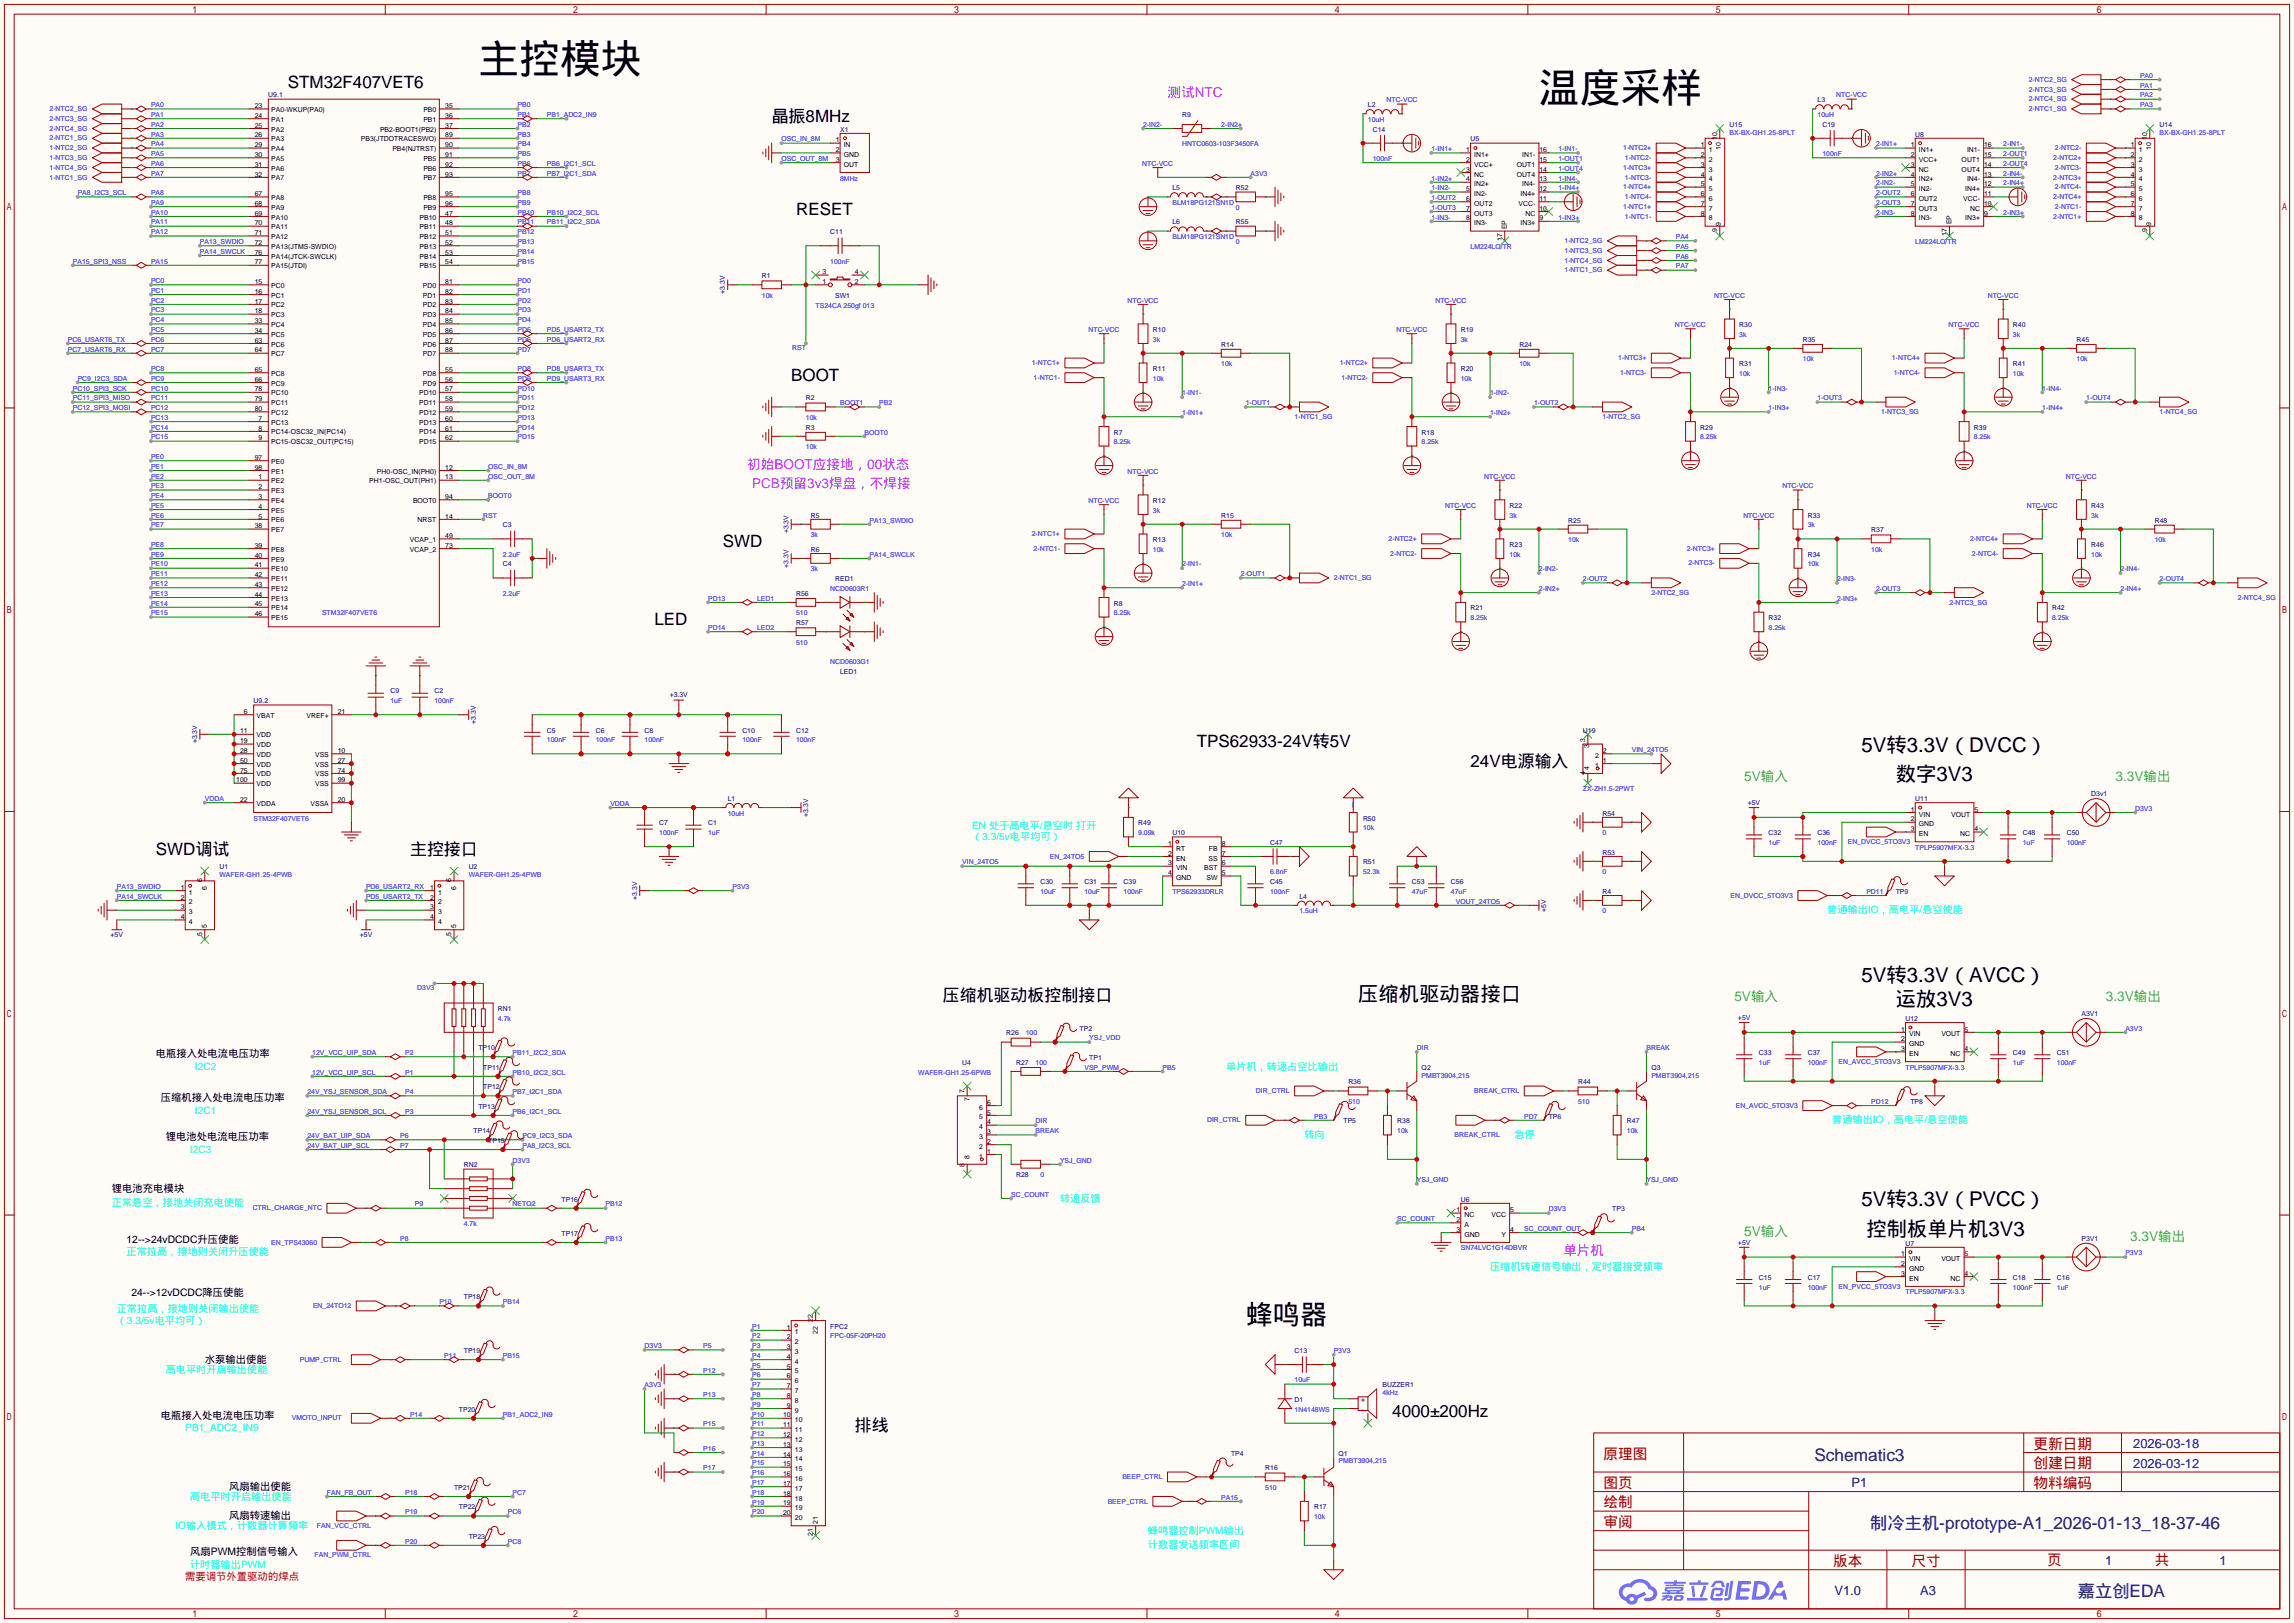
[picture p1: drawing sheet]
<svg xmlns="http://www.w3.org/2000/svg" width="596mm" height="422mm" viewBox="0 0 596 422" stroke-linecap="round" stroke-linejoin="round" font-family="sans-serif">
<defs><g id="words">
<g font-size="10.6">
<text x="124.3" y="19">主控模块</text>
<text x="399.9" y="26.6">温度采样</text>
</g>
<text font-size="7.1" x="323.7" y="344.1">蜂鸣器</text>
<g font-size="5.3">
<text x="483.7" y="195.5">5V转3.3V（DVCC）</text>
<text x="492.6" y="203.1">数字3V3</text>
<text x="483.7" y="255.2">5V转3.3V（AVCC）</text>
<text x="352.9" y="260.3">压缩机驱动器接口</text>
<text x="492.6" y="261.6">运放3V3</text>
<text x="483.7" y="313.6">5V转3.3V（PVCC）</text>
<text x="485" y="321.2">控制板单片机3V3</text>
</g>
<g font-size="4.5" fill="#000080">
<text x="471.5" y="379.7">Schematic3</text>
<text x="486" y="397.4">制冷主机-prototype-A1_2026-01-13_18-37-46</text>
<text x="540" y="415.2">嘉立创EDA</text>
</g>
<g font-size="4.4">
<text x="74.8" y="22.8">STM32F407VET6</text>
<text x="200.5" y="31.7">晶振8MHz</text>
<text x="206.9" y="55.8">RESET</text>
<text x="205.6" y="99">BOOT</text>
<text x="187.8" y="142.2">SWD</text>
<text x="170.1" y="162.5">LED</text>
<text x="311" y="194.2">TPS62933-24V转5V</text>
<text x="382.1" y="199.3">24V电源输入</text>
<text x="40.5" y="222.2">SWD调试</text>
<text x="106.6" y="222.2">主控接口</text>
<text x="245" y="260.3">压缩机驱动板控制接口</text>
<text x="361.8" y="368.2">4000±200Hz</text>
<text x="222.1" y="372">排线</text>
</g>
<g font-size="3.8" fill="#a00000">
<text x="528.4" y="376.6">更新日期</text>
<text x="416.7" y="379.1">原理图</text>
<text x="528.4" y="381.7">创建日期</text>
<text x="416.7" y="386.8">图页</text>
<text x="528.4" y="386.8">物料编码</text>
<text x="416.7" y="391.8">绘制</text>
<text x="416.7" y="396.9">审阅</text>
<text x="476.4" y="407.1">版本</text>
<text x="496.7" y="407.1">尺寸</text>
<text x="532" y="406.8">页</text>
<text x="559.9" y="406.8">共</text>
</g>
<g font-size="3.5" fill="#c3f">
<text x="303.4" y="25.3">测试NTC</text>
<text x="194.2" y="121.9">初始BOOT应接地，00状态</text>
<text x="195.5" y="126.9">PCB预留3v3焊盘，不焊接</text>
<text x="406.3" y="326.3">单片机</text>
</g>
<g font-size="3.5" fill="#6f0">
<text x="453.3" y="203.1">5V输入</text>
<text x="549.8" y="203.1">3.3V输出</text>
<text x="450.7" y="260.3">5V输入</text>
<text x="547.2" y="260.3">3.3V输出</text>
<text x="453.3" y="321.2">5V输入</text>
<text x="553.6" y="322.5">3.3V输出</text>
</g>
<g font-size="3.4" fill="#000080">
<text x="554.4" y="376.5">2026-03-18</text>
<text x="554.4" y="381.6">2026-03-12</text>
<text x="481.2" y="386.6">P1</text>
<text x="547.1" y="406.7">1</text>
<text x="576.8" y="406.7">1</text>
<text x="476.7" y="414.6">V1.0</text>
<text x="499" y="414.6">A3</text>
</g>
<g font-size="2.7">
<text x="40.5" y="274.8">电瓶接入处电流电压功率</text>
<text x="41.8" y="286.2">压缩机接入处电流电压功率</text>
<text x="43.1" y="296.4">锂电池处电流电压功率</text>
<text x="29.1" y="309.8">锂电池充电模块</text>
<text x="32.9" y="323">12--&gt;24vDCDC升压使能</text>
<text x="34.2" y="337">24--&gt;12vDCDC降压使能</text>
<text x="53.2" y="354.3">水泵输出使能</text>
<text x="41.8" y="368.7">电瓶接入处电流电压功率</text>
<text x="59.6" y="387.3">风扇输出使能</text>
<text x="59.6" y="394.9">风扇转速输出</text>
<text x="49.4" y="404.3">风扇PWM控制信号输入</text>
</g>
<text font-size="2.7" fill="#f00" x="48.1" y="410.7">需要调节外置驱动的焊点</text>
<g font-size="2.6" fill="#0ff">
<text x="252.6" y="215.4">EN 处于高电平/悬空时 打开</text>
<text x="252.6" y="218.4">（3.3/5v电平均可）</text>
<text x="474.9" y="237.4">普通输出IO，高电平/悬空使能</text>
<text x="50.7" y="278.1">I2C2</text>
<text x="318.6" y="278.1">单片机，转速占空比输出</text>
<text x="50.7" y="289.5">I2C1</text>
<text x="476.1" y="292">普通输出IO，高电平/悬空使能</text>
<text x="49.4" y="299.7">I2C3</text>
<text x="339" y="295.8">转向</text>
<text x="393.6" y="295.8">急停</text>
<text x="275.5" y="312.4">转速反馈</text>
<text x="387.2" y="330.1">压缩机转速信号输出，定时器接受频率</text>
<text x="30.4" y="341.1">正常拉高，接地则关闭输出使能</text>
<text x="30.4" y="344.1">（3.3/5v电平均可）</text>
<text x="43.1" y="356.8">高电平时开启输出使能</text>
<text x="48.1" y="372">PB1_ADC2_IN9</text>
<text x="49.4" y="389.8">高电平时开启输出使能</text>
<text x="45.6" y="397.4">IO输入模式，计数器计算频率</text>
<text x="298.3" y="398.7">蜂鸣器控制PWM输出</text>
<text x="49.4" y="407.6">计时器输出PWM</text>
<text x="298.3" y="402.5">计数器发送频率区间</text>
</g>
<g font-size="2.6" fill="#0cf">
<text x="29.1" y="313.6">正常悬空，接地关闭充电使能</text>
<text x="32.9" y="326.3">正常拉高，接地则关闭升压使能</text>
</g>
<g font-size="1.8" fill="#00f">
<text x="527.2" y="23.8">2-NTC3_SG</text>
<text x="527.2" y="21.3">2-NTC2_SG</text>
<text x="556.1" y="22.8">PA1</text>
<text x="556.1" y="20.3">PA0</text>
<text x="12.9" y="28.9">2-NTC2_SG</text>
<text x="39.2" y="27.9">PA0</text>
<text x="134.5" y="27.9">PB0</text>
<text x="360.3" y="26.6">NTC-VCC</text>
<text x="477.2" y="25.3">NTC-VCC</text>
<text x="527.2" y="26.3">2-NTC4_SG</text>
<text x="527.2" y="28.9">2-NTC1_SG</text>
<text x="556.1" y="25.3">PA2</text>
<text x="556.1" y="27.9">PA3</text>
<text x="12.9" y="34">2-NTC4_SG</text>
<text x="12.9" y="31.4">2-NTC3_SG</text>
<text x="39.2" y="35.5">PA3</text>
<text x="39.2" y="33">PA2</text>
<text x="39.2" y="30.4">PA1</text>
<text x="134.5" y="33">PB2</text>
<text x="134.5" y="30.4">PB1</text>
<text x="134.5" y="35.5">PB3</text>
<text x="142.1" y="30.4">PB1_ADC2_IN9</text>
<text x="297.1" y="33">2-IN2-</text>
<text x="317.4" y="33">2-IN2+</text>
<text x="355.5" y="31.7">10uH</text>
<text x="449.5" y="35">BX-BX-GH1.25-8PLT</text>
<text x="472.3" y="30.4">10uH</text>
<text x="561.2" y="35">BX-BX-GH1.25-8PLT</text>
<text x="12.9" y="36.5">2-NTC1_SG</text>
<text x="12.9" y="39">1-NTC2_SG</text>
<text x="12.9" y="41.6">1-NTC3_SG</text>
<text x="39.2" y="40.6">PA5</text>
<text x="39.2" y="38">PA4</text>
<text x="134.5" y="38">PB4</text>
<text x="134.5" y="40.6">PB5</text>
<text x="203.1" y="36.8">OSC_IN_8M</text>
<text x="203.1" y="41.8">OSC_OUT_8M</text>
<text x="307.2" y="38">HNTC0603-103F3450FA</text>
<text x="356.7" y="41.8">100nF</text>
<text x="372" y="39.3">1-IN1+</text>
<text x="405" y="39.3">1-IN1-</text>
<text x="405" y="41.8">1-OUT1</text>
<text x="421.8" y="39">1-NTC2+</text>
<text x="422.3" y="41.6">1-NTC2-</text>
<text x="473.6" y="40.6">100nF</text>
<text x="487.6" y="38">2-IN1+</text>
<text x="520.6" y="38">2-IN1-</text>
<text x="520.6" y="40.6">2-OUT1</text>
<text x="533.6" y="41.6">2-NTC2+</text>
<text x="534" y="39">2-NTC2-</text>
<text x="12.9" y="44.1">1-NTC4_SG</text>
<text x="12.9" y="46.7">1-NTC1_SG</text>
<text x="39.2" y="45.7">PA7</text>
<text x="39.2" y="43.1">PA6</text>
<text x="134.5" y="43.1">PB6</text>
<text x="134.5" y="45.7">PB7</text>
<text x="142.1" y="45.7">PB7_I2C1_SDA</text>
<text x="142.1" y="43.1">PB6_I2C1_SCL</text>
<text x="218.3" y="46.9">8MHz</text>
<text x="296.8" y="43.1">NTC-VCC</text>
<text x="325" y="45.7">A3V3</text>
<text x="372" y="46.9">1-IN2+</text>
<text x="405" y="46.9">1-IN4-</text>
<text x="405" y="44.4">1-OUT4</text>
<text x="421.8" y="44.1">1-NTC3+</text>
<text x="422.3" y="46.7">1-NTC3-</text>
<text x="487.6" y="45.7">2-IN2+</text>
<text x="520.6" y="45.7">2-IN4-</text>
<text x="520.6" y="43.1">2-OUT4</text>
<text x="533.6" y="46.7">2-NTC3+</text>
<text x="534" y="44.1">2-NTC3-</text>
<text x="20.2" y="50.7">PA8_I2C3_SCL</text>
<text x="39.2" y="53.3">PA9</text>
<text x="39.2" y="50.7">PA8</text>
<text x="134.5" y="50.7">PB8</text>
<text x="134.5" y="53.3">PB9</text>
<text x="304.7" y="53.3">BLM18PG121SN1D</text>
<text x="372" y="49.5">1-IN2-</text>
<text x="372" y="52">1-OUT2</text>
<text x="405" y="49.5">1-IN4+</text>
<text x="421.8" y="49.2">1-NTC4+</text>
<text x="422.3" y="51.7">1-NTC4-</text>
<text x="487.6" y="48.2">2-IN2-</text>
<text x="487.6" y="50.7">2-OUT2</text>
<text x="487.6" y="53.3">2-OUT3</text>
<text x="520.6" y="48.2">2-IN4+</text>
<text x="533.6" y="51.7">2-NTC4+</text>
<text x="534" y="49.2">2-NTC4-</text>
<text x="39.2" y="58.4">PA11</text>
<text x="39.2" y="55.8">PA10</text>
<text x="134.5" y="55.8">PB10</text>
<text x="134.5" y="58.4">PB11</text>
<text x="142.1" y="58.4">PB11_I2C2_SDA</text>
<text x="142.1" y="55.8">PB10_I2C2_SCL</text>
<text x="321.2" y="54.5">0</text>
<text x="372" y="57.1">1-IN3-</text>
<text x="372" y="54.5">1-OUT3</text>
<text x="405" y="57.1">1-IN3+</text>
<text x="421.8" y="54.3">1-NTC1+</text>
<text x="422.3" y="56.8">1-NTC1-</text>
<text x="487.6" y="55.8">2-IN3-</text>
<text x="520.6" y="55.8">2-IN3+</text>
<text x="533.6" y="56.8">2-NTC1+</text>
<text x="534" y="54.3">2-NTC1-</text>
<text x="39.2" y="60.9">PA12</text>
<text x="51.9" y="63.4">PA13_SWDIO</text>
<text x="51.9" y="66">PA14_SWCLK</text>
<text x="134.5" y="60.9">PB12</text>
<text x="134.5" y="63.4">PB13</text>
<text x="134.5" y="66">PB14</text>
<text x="304.7" y="62.2">BLM18PG121SN1D</text>
<text x="321.2" y="63.4">0</text>
<text x="382.1" y="64.7">LM224LQ/TR</text>
<text x="406.6" y="65.7">1-NTC3_SG</text>
<text x="406.6" y="63.2">1-NTC2_SG</text>
<text x="435.5" y="64.7">PA5</text>
<text x="435.5" y="62.2">PA4</text>
<text x="497.7" y="63.4">LM224LQ/TR</text>
<text x="18.9" y="68.5">PA15_SPI3_NSS</text>
<text x="39.2" y="68.5">PA15</text>
<text x="134.5" y="68.5">PB15</text>
<text x="215.8" y="68.5">100nF</text>
<text x="406.6" y="68.3">1-NTC4_SG</text>
<text x="406.6" y="70.8">1-NTC1_SG</text>
<text x="435.5" y="67.2">PA6</text>
<text x="435.5" y="69.8">PA7</text>
<text x="39.2" y="76.1">PC1</text>
<text x="39.2" y="73.6">PC0</text>
<text x="134.5" y="73.6">PD0</text>
<text x="134.5" y="76.1">PD1</text>
<text x="198" y="77.4">10k</text>
<text x="445.4" y="77.4">NTC-VCC</text>
<text x="516.5" y="77.4">NTC-VCC</text>
<text x="39.2" y="83.8">PC4</text>
<text x="39.2" y="81.2">PC3</text>
<text x="39.2" y="78.7">PC2</text>
<text x="134.5" y="78.7">PD2</text>
<text x="134.5" y="81.2">PD3</text>
<text x="134.5" y="83.8">PD4</text>
<text x="212" y="79.9">TS24CA 250gf 013</text>
<text x="293" y="78.7">NTC-VCC</text>
<text x="373" y="78.7">NTC-VCC</text>
<text x="17.7" y="88.8">PC6_USART6_TX</text>
<text x="39.2" y="88.8">PC6</text>
<text x="39.2" y="86.3">PC5</text>
<text x="134.5" y="86.3">PD5</text>
<text x="134.5" y="88.8">PD6</text>
<text x="142.1" y="86.3">PD5_USART2_TX</text>
<text x="142.1" y="88.8">PD6_USART2_RX</text>
<text x="282.9" y="86.3">NTC-VCC</text>
<text x="299.6" y="88.8">3k</text>
<text x="362.9" y="86.3">NTC-VCC</text>
<text x="379.6" y="88.8">3k</text>
<text x="435.3" y="85">NTC-VCC</text>
<text x="452" y="87.6">3k</text>
<text x="506.4" y="85">NTC-VCC</text>
<text x="523.1" y="87.6">3k</text>
<text x="17.7" y="91.4">PC7_USART6_RX</text>
<text x="39.2" y="91.4">PC7</text>
<text x="134.5" y="91.4">PD7</text>
<text x="205.8" y="90.9">RST</text>
<text x="268.1" y="94.9">1-NTC1+</text>
<text x="317.4" y="95.2">10k</text>
<text x="348.1" y="94.9">1-NTC2+</text>
<text x="394.8" y="95.2">10k</text>
<text x="420.5" y="93.7">1-NTC3+</text>
<text x="468.5" y="93.9">10k</text>
<text x="491.7" y="93.7">1-NTC4+</text>
<text x="539.6" y="93.9">10k</text>
<text x="18.9" y="101.5">PC10_SPI3_SCK</text>
<text x="20.2" y="99">PC9_I2C3_SDA</text>
<text x="39.2" y="101.5">PC10</text>
<text x="39.2" y="99">PC9</text>
<text x="39.2" y="96.5">PC8</text>
<text x="134.5" y="96.5">PD8</text>
<text x="134.5" y="99">PD9</text>
<text x="134.5" y="101.5">PD10</text>
<text x="142.1" y="96.5">PD8_USART3_TX</text>
<text x="142.1" y="99">PD9_USART3_RX</text>
<text x="268.6" y="98.7">1-NTC1-</text>
<text x="299.6" y="99">10k</text>
<text x="348.6" y="98.7">1-NTC2-</text>
<text x="379.6" y="99">10k</text>
<text x="421" y="97.5">1-NTC3-</text>
<text x="452" y="97.7">10k</text>
<text x="459.6" y="101.5">1-IN3-</text>
<text x="492.1" y="97.5">1-NTC4-</text>
<text x="523.1" y="97.7">10k</text>
<text x="530.7" y="101.5">1-IN4-</text>
<text x="18.9" y="104.1">PC11_SPI3_MISO</text>
<text x="18.9" y="106.6">PC12_SPI3_MOSI</text>
<text x="39.2" y="106.6">PC12</text>
<text x="39.2" y="104.1">PC11</text>
<text x="134.5" y="104.1">PD11</text>
<text x="134.5" y="106.6">PD12</text>
<text x="218.3" y="105.3">BOOT1</text>
<text x="228.5" y="105.3">PB2</text>
<text x="307.2" y="107.9">1-IN1+</text>
<text x="307.2" y="102.8">1-IN1-</text>
<text x="323.7" y="105.3">1-OUT1</text>
<text x="387.2" y="107.9">1-IN2+</text>
<text x="387.2" y="102.8">1-IN2-</text>
<text x="398.7" y="105.3">1-OUT2</text>
<text x="459.6" y="106.6">1-IN3+</text>
<text x="472.3" y="104.1">1-OUT3</text>
<text x="488.8" y="107.6">1-NTC3_SG</text>
<text x="530.7" y="106.6">1-IN4+</text>
<text x="542.2" y="104.1">1-OUT4</text>
<text x="561.2" y="107.6">1-NTC4_SG</text>
<text x="39.2" y="111.7">PC14</text>
<text x="39.2" y="109.2">PC13</text>
<text x="134.5" y="109.2">PD13</text>
<text x="134.5" y="111.7">PD14</text>
<text x="209.4" y="109.2">10k</text>
<text x="224.7" y="113">BOOT0</text>
<text x="336.4" y="108.9">1-NTC1_SG</text>
<text x="416.4" y="108.9">1-NTC2_SG</text>
<text x="39.2" y="114.2">PC15</text>
<text x="39.2" y="119.3">PE0</text>
<text x="134.5" y="114.2">PD15</text>
<text x="209.4" y="116.8">10k</text>
<text x="289.4" y="115.5">8.25k</text>
<text x="369.4" y="115.5">8.25k</text>
<text x="441.8" y="114.2">8.25k</text>
<text x="513" y="114.2">8.25k</text>
<text x="39.2" y="124.4">PE2</text>
<text x="39.2" y="121.9">PE1</text>
<text x="126.9" y="121.9">OSC_IN_8M</text>
<text x="126.9" y="124.4">OSC_OUT_8M</text>
<text x="293" y="123.1">NTC-VCC</text>
<text x="385.7" y="124.4">NTC-VCC</text>
<text x="536.9" y="124.4">NTC-VCC</text>
<text x="39.2" y="129.5">PE4</text>
<text x="39.2" y="126.9">PE3</text>
<text x="126.9" y="129.5">BOOT0</text>
<text x="282.9" y="130.7">NTC-VCC</text>
<text x="463.2" y="126.9">NTC-VCC</text>
<text x="39.2" y="137.1">PE7</text>
<text x="39.2" y="134.6">PE6</text>
<text x="39.2" y="132">PE5</text>
<text x="125.6" y="134.6">RST</text>
<text x="225.9" y="135.8">PA13_SWDIO</text>
<text x="299.6" y="133.3">3k</text>
<text x="375.6" y="132">NTC-VCC</text>
<text x="392.3" y="134.6">3k</text>
<text x="453" y="134.6">NTC-VCC</text>
<text x="469.8" y="137.1">3k</text>
<text x="526.7" y="132">NTC-VCC</text>
<text x="543.4" y="134.6">3k</text>
<text x="39.2" y="142.2">PE8</text>
<text x="210.7" y="139.6">3k</text>
<text x="268.1" y="139.4">2-NTC1+</text>
<text x="268.6" y="143.2">2-NTC1-</text>
<text x="299.6" y="143.4">10k</text>
<text x="317.4" y="139.6">10k</text>
<text x="360.8" y="140.6">2-NTC2+</text>
<text x="407.5" y="140.9">10k</text>
<text x="438.3" y="143.2">2-NTC3+</text>
<text x="486.3" y="143.4">10k</text>
<text x="512" y="140.6">2-NTC4+</text>
<text x="559.9" y="140.9">10k</text>
<text x="39.2" y="149.8">PE11</text>
<text x="39.2" y="147.3">PE10</text>
<text x="39.2" y="144.7">PE9</text>
<text x="130.7" y="144.7">2.2uF</text>
<text x="210.7" y="148.5">3k</text>
<text x="225.9" y="144.7">PA14_SWCLK</text>
<text x="307.2" y="147.3">2-IN1-</text>
<text x="322.5" y="149.8">2-OUT1</text>
<text x="361.3" y="144.5">2-NTC2-</text>
<text x="392.3" y="144.7">10k</text>
<text x="399.9" y="148.5">2-IN2-</text>
<text x="438.8" y="147">2-NTC3-</text>
<text x="469.8" y="147.3">10k</text>
<text x="512.4" y="144.5">2-NTC4-</text>
<text x="543.4" y="144.7">10k</text>
<text x="551.1" y="148.5">2-IN4-</text>
<text x="39.2" y="154.9">PE13</text>
<text x="39.2" y="152.3">PE12</text>
<text x="130.7" y="154.9">2.2uF</text>
<text x="215.8" y="153.6">NCD0603R1</text>
<text x="307.2" y="152.3">2-IN1+</text>
<text x="346.6" y="150.8">2-NTC1_SG</text>
<text x="399.9" y="153.6">2-IN2+</text>
<text x="411.4" y="151.1">2-OUT2</text>
<text x="429.1" y="154.6">2-NTC2_SG</text>
<text x="477.4" y="151.1">2-IN3-</text>
<text x="487.6" y="153.6">2-OUT3</text>
<text x="551.1" y="153.6">2-IN4+</text>
<text x="561.2" y="151.1">2-OUT4</text>
<text x="581.5" y="155.9">2-NTC4_SG</text>
<text x="39.2" y="160">PE15</text>
<text x="39.2" y="157.4">PE14</text>
<text x="83.7" y="160">STM32F407VET6</text>
<text x="184" y="156.1">PD13</text>
<text x="196.7" y="156.1">LED1</text>
<text x="206.9" y="160">510</text>
<text x="289.4" y="160">8.25k</text>
<text x="382.1" y="161.2">8.25k</text>
<text x="477.4" y="156.1">2-IN3+</text>
<text x="506.6" y="157.2">2-NTC3_SG</text>
<text x="533.3" y="161.2">8.25k</text>
<text x="184" y="163.8">PD14</text>
<text x="196.7" y="163.8">LED2</text>
<text x="206.9" y="167.6">510</text>
<text x="459.6" y="163.8">8.25k</text>
<text x="215.8" y="172.7">NCD0603G1</text>
<text x="101.5" y="182.8">1uF</text>
<text x="112.9" y="182.8">100nF</text>
<text x="142.1" y="193">100nF</text>
<text x="154.8" y="193">100nF</text>
<text x="167.5" y="193">100nF</text>
<text x="192.9" y="193">100nF</text>
<text x="206.9" y="193">100nF</text>
<text x="424.1" y="195.5">VIN_24TO5</text>
<text x="53.2" y="208.2">VDDA</text>
<text x="158.6" y="209.5">VDDA</text>
<text x="411.4" y="205.7">ZX-ZH1.5-2PWT</text>
<text x="65.9" y="213.3">STM32F407VET6</text>
<text x="189.1" y="212">10uH</text>
<text x="354.2" y="215.8">10k</text>
<text x="554.9" y="210.8">D3V3</text>
<text x="171.3" y="217.1">100nF</text>
<text x="184" y="217.1">1uF</text>
<text x="295.8" y="217.1">9.09k</text>
<text x="416.4" y="217.1">0</text>
<text x="459.6" y="219.6">1uF</text>
<text x="472.3" y="219.6">100nF</text>
<text x="480.2" y="219.4">EN_DVCC_5TO3V3</text>
<text x="497.7" y="220.9">TPLP5907MFX-3.3</text>
<text x="525.7" y="219.6">1uF</text>
<text x="537.1" y="219.6">100nF</text>
<text x="250.1" y="224.7">VIN_24TO5</text>
<text x="272.8" y="223.2">EN_24TO5</text>
<text x="330.1" y="227.3">6.8nF</text>
<text x="354.2" y="227.3">52.3k</text>
<text x="416.4" y="227.3">0</text>
<text x="30.4" y="231.1">PA13_SWDIO</text>
<text x="30.4" y="233.6">PA14_SWCLK</text>
<text x="57" y="228">WAFER-GH1.25-4PWB</text>
<text x="95.1" y="231.1">PD6_USART2_RX</text>
<text x="95.1" y="233.6">PD5_USART2_TX</text>
<text x="121.8" y="228">WAFER-GH1.25-4PWB</text>
<text x="190.4" y="231.1">P3V3</text>
<text x="270.4" y="232.3">10uF</text>
<text x="281.8" y="232.3">10uF</text>
<text x="292" y="232.3">100nF</text>
<text x="304.7" y="232.3">TPS62933DRLR</text>
<text x="330.1" y="232.3">100nF</text>
<text x="366.9" y="232.3">47uF</text>
<text x="377.1" y="232.3">47uF</text>
<text x="449.7" y="233.4">EN_DVCC_5TO3V3</text>
<text x="485" y="232.3">PD11</text>
<text x="337.7" y="237.4">1.5uH</text>
<text x="378.3" y="234.9">VOUT_24TO5</text>
<text x="416.4" y="237.4">0</text>
<text x="108.4" y="257.2">D3V3</text>
<text x="129.4" y="265.4">4.7k</text>
<text x="266.6" y="269.2">100</text>
<text x="552.3" y="267.9">A3V3</text>
<text x="81.2" y="274.3">12V_VCC_UIP_SDA</text>
<text x="105.3" y="274.3">P2</text>
<text x="133.2" y="274.3">PB11_I2C2_SDA</text>
<text x="283.1" y="270.4">YSJ_VDD</text>
<text x="368.2" y="273">DIR</text>
<text x="427.9" y="273">BREAK</text>
<text x="81.2" y="279.3">12V_VCC_UIP_SCL</text>
<text x="105.3" y="279.3">P1</text>
<text x="133.2" y="279.3">PB10_I2C2_SCL</text>
<text x="238.6" y="279.3">WAFER-GH1.25-6PWB</text>
<text x="269.1" y="276.8">100</text>
<text x="281.8" y="278.1">VSP_PWM</text>
<text x="302.1" y="278.1">PB5</text>
<text x="369.4" y="280.1">PMBT3904,215</text>
<text x="429.1" y="280.1">PMBT3904,215</text>
<text x="457.1" y="276.8">1uF</text>
<text x="469.8" y="276.8">100nF</text>
<text x="477.8" y="276.5">EN_AVCC_5TO3V3</text>
<text x="495.2" y="278.1">TPLP5907MFX-3.3</text>
<text x="523.1" y="276.8">1uF</text>
<text x="534.5" y="276.8">100nF</text>
<text x="79.9" y="284.4">24V_YSJ_SENSOR_SDA</text>
<text x="105.3" y="284.4">P4</text>
<text x="133.2" y="284.4">PB7_I2C1_SDA</text>
<text x="326.4" y="284.2">DIR_CTRL</text>
<text x="350.4" y="287">510</text>
<text x="383.1" y="284.2">BREAK_CTRL</text>
<text x="410.1" y="287">510</text>
<text x="451.1" y="288">EN_AVCC_5TO3V3</text>
<text x="486.3" y="287">PD12</text>
<text x="79.9" y="289.5">24V_YSJ_SENSOR_SCL</text>
<text x="105.3" y="289.5">P3</text>
<text x="133.2" y="289.5">PB6_I2C1_SCL</text>
<text x="269.1" y="292">DIR</text>
<text x="313.7" y="291.8">DIR_CTRL</text>
<text x="341.5" y="290.8">PB3</text>
<text x="396.1" y="290.8">PD7</text>
<text x="79.9" y="295.8">24V_BAT_UIP_SDA</text>
<text x="79.9" y="298.4">24V_BAT_UIP_SCL</text>
<text x="104" y="295.8">P6</text>
<text x="104" y="298.4">P7</text>
<text x="135.8" y="295.8">PC9_I2C3_SDA</text>
<text x="135.8" y="298.4">PA8_I2C3_SCL</text>
<text x="269.1" y="294.6">BREAK</text>
<text x="363.1" y="294.6">10k</text>
<text x="378" y="295.6">BREAK_CTRL</text>
<text x="422.8" y="294.6">10k</text>
<text x="133.2" y="302.2">D3V3</text>
<text x="275.5" y="302.2">YSJ_GND</text>
<text x="262.8" y="311.1">SC_COUNT</text>
<text x="270.4" y="306">0</text>
<text x="368.2" y="307.3">YSJ_GND</text>
<text x="427.9" y="307.3">YSJ_GND</text>
<text x="65.7" y="314.6">CTRL_CHARGE_NTC</text>
<text x="107.8" y="313.6">P9</text>
<text x="133.2" y="313.6">NETQ2</text>
<text x="157.4" y="313.6">PB12</text>
<text x="363.1" y="317.4">SC_COUNT</text>
<text x="402.5" y="314.9">D3V3</text>
<text x="70.5" y="323.5">EN_TPS43060</text>
<text x="104" y="322.5">P8</text>
<text x="120.5" y="318.7">4.7k</text>
<text x="157.4" y="322.5">PB13</text>
<text x="396.1" y="320">SC_COUNT_OUT</text>
<text x="424.1" y="320">PB4</text>
<text x="379.6" y="325.1">SN74LVC1G14DBVR</text>
<text x="552.3" y="326.3">P3V3</text>
<text x="457.1" y="335.2">1uF</text>
<text x="469.8" y="335.2">100nF</text>
<text x="477.8" y="335">EN_PVCC_5TO3V3</text>
<text x="523.1" y="335.2">100nF</text>
<text x="534.5" y="335.2">1uF</text>
<text x="81.3" y="340">EN_24TO12</text>
<text x="114.2" y="339">P10</text>
<text x="130.7" y="339">PB14</text>
<text x="495.2" y="336.5">TPLP5907MFX-3.3</text>
<text x="195.5" y="347.9">P2</text>
<text x="195.5" y="345.4">P1</text>
<text x="215.8" y="347.9">FPC-05F-20PH20</text>
<text x="115.4" y="353">P11</text>
<text x="130.7" y="353">PB15</text>
<text x="167.5" y="350.5">D3V3</text>
<text x="182.8" y="350.5">P5</text>
<text x="195.5" y="353">P4</text>
<text x="195.5" y="350.5">P3</text>
<text x="346.6" y="351.7">P3V3</text>
<text x="77.9" y="354">PUMP_CTRL</text>
<text x="182.8" y="356.8">P12</text>
<text x="195.5" y="358.1">P6</text>
<text x="195.5" y="355.5">P5</text>
<text x="336.4" y="359.3">10uF</text>
<text x="167.5" y="360.6">A3V3</text>
<text x="182.8" y="363.2">P13</text>
<text x="195.5" y="365.7">P9</text>
<text x="195.5" y="363.2">P8</text>
<text x="195.5" y="360.6">P7</text>
<text x="359.3" y="362.6">4kHz</text>
<text x="75.8" y="369.2">VMOTO_INPUT</text>
<text x="106.6" y="368.2">P14</text>
<text x="130.7" y="368.2">PB1_ADC2_IN9</text>
<text x="182.8" y="370.8">P15</text>
<text x="195.5" y="370.8">P11</text>
<text x="195.5" y="368.2">P10</text>
<text x="336.4" y="367">1N4148WS</text>
<text x="182.8" y="377.1">P16</text>
<text x="195.5" y="375.9">P13</text>
<text x="195.5" y="373.3">P12</text>
<text x="182.8" y="382.2">P17</text>
<text x="195.5" y="383.5">P16</text>
<text x="195.5" y="380.9">P15</text>
<text x="195.5" y="378.4">P14</text>
<text x="347.9" y="380.4">PMBT3904,215</text>
<text x="85" y="388.6">FAN_FB_OUT</text>
<text x="105.3" y="388.6">P18</text>
<text x="133.2" y="388.6">PC7</text>
<text x="195.5" y="388.6">P18</text>
<text x="195.5" y="386">P17</text>
<text x="291.7" y="384.5">BEEP_CTRL</text>
<text x="317.4" y="389.8">PA15</text>
<text x="328.8" y="387.3">510</text>
<text x="105.3" y="393.6">P19</text>
<text x="132" y="393.6">PC6</text>
<text x="195.5" y="393.6">P20</text>
<text x="195.5" y="391.1">P19</text>
<text x="287.9" y="390.8">BEEP_CTRL</text>
<text x="341.5" y="394.9">10k</text>
<text x="82.3" y="397.2">FAN_VCC_CTRL</text>
<text x="105.3" y="401.3">P20</text>
<text x="132" y="401.3">PC8</text>
<text x="81.7" y="404.8">FAN_PWM_CTRL</text>
</g>
<g font-size="1.8">
<text x="66.2" y="28.1">23</text>
<text x="70.5" y="29.1">PA0-WKUP(PA0)</text>
<text x="110" y="29.1">PB0</text>
<text x="115.7" y="28.1">35</text>
<text x="66.2" y="30.6">24</text>
<text x="66.2" y="33.2">25</text>
<text x="66.2" y="35.7">26</text>
<text x="70.5" y="31.7">PA1</text>
<text x="70.5" y="34.2">PA2</text>
<text x="98.8" y="34.2">PB2-BOOT1(PB2)</text>
<text x="110" y="31.7">PB1</text>
<text x="115.7" y="30.6">36</text>
<text x="115.7" y="35.7">89</text>
<text x="115.7" y="33.2">37</text>
<text x="66.2" y="38.3">29</text>
<text x="66.2" y="40.8">30</text>
<text x="70.5" y="36.7">PA3</text>
<text x="70.5" y="39.3">PA4</text>
<text x="70.5" y="41.8">PA5</text>
<text x="93.8" y="36.7">PB3(JTDOTRACESWO)</text>
<text x="102" y="39.3">PB4(NJTRST)</text>
<text x="110" y="41.8">PB5</text>
<text x="115.7" y="38.3">90</text>
<text x="115.7" y="40.8">91</text>
<text x="217.2" y="37">1</text>
<text x="217.2" y="39.5">2</text>
<text x="219.3" y="38.3">IN</text>
<text x="219.3" y="40.8">GND</text>
<text x="381" y="39.5">1</text>
<text x="383.1" y="40.8">IN1+</text>
<text x="395.6" y="40.8">IN1-</text>
<text x="400" y="39.5">16</text>
<text x="442" y="38.3">1</text>
<text x="442" y="40.8">2</text>
<text x="444" y="39.5">1</text>
<text x="446.2" y="36.4" transform="rotate(-90 446.2 36.4)">10</text>
<text x="447.2" y="38.9" transform="rotate(-90 447.2 38.9)">10</text>
<text x="496.6" y="40.8">2</text>
<text x="496.6" y="38.3">1</text>
<text x="498.7" y="39.5">IN1+</text>
<text x="511.2" y="39.5">IN1-</text>
<text x="515.6" y="38.3">16</text>
<text x="515.6" y="40.8">15</text>
<text x="553.7" y="38.3">1</text>
<text x="553.7" y="40.8">2</text>
<text x="555.8" y="39.5">1</text>
<text x="558" y="36.4" transform="rotate(-90 558 36.4)">10</text>
<text x="559" y="38.9" transform="rotate(-90 559 38.9)">10</text>
<text x="66.2" y="43.3">31</text>
<text x="66.2" y="45.9">32</text>
<text x="70.5" y="44.4">PA6</text>
<text x="70.5" y="46.9">PA7</text>
<text x="110" y="44.4">PB6</text>
<text x="110" y="46.9">PB7</text>
<text x="115.7" y="43.3">92</text>
<text x="115.7" y="45.9">93</text>
<text x="217.2" y="42.1">3</text>
<text x="219.3" y="43.3">OUT</text>
<text x="381" y="47.2">4</text>
<text x="381" y="44.6">3</text>
<text x="381" y="42.1">2</text>
<text x="383.1" y="45.9">NC</text>
<text x="383.1" y="43.3">VCC+</text>
<text x="394.2" y="43.3">OUT1</text>
<text x="394.2" y="45.9">OUT4</text>
<text x="400" y="42.1">15</text>
<text x="400" y="44.6">14</text>
<text x="400" y="47.2">13</text>
<text x="442" y="43.3">3</text>
<text x="442" y="45.9">4</text>
<text x="444" y="42.1">2</text>
<text x="444" y="44.6">3</text>
<text x="444" y="47.2">4</text>
<text x="496.6" y="45.9">4</text>
<text x="496.6" y="43.3">3</text>
<text x="498.7" y="47.2">IN2+</text>
<text x="498.7" y="44.6">NC</text>
<text x="498.7" y="42.1">VCC+</text>
<text x="509.8" y="42.1">OUT1</text>
<text x="509.8" y="44.6">OUT4</text>
<text x="511.2" y="47.2">IN4-</text>
<text x="515.6" y="43.3">14</text>
<text x="515.6" y="45.9">13</text>
<text x="553.7" y="43.3">3</text>
<text x="553.7" y="45.9">4</text>
<text x="555.8" y="42.1">2</text>
<text x="555.8" y="44.6">3</text>
<text x="555.8" y="47.2">4</text>
<text x="66.2" y="51">67</text>
<text x="66.2" y="53.5">68</text>
<text x="70.5" y="52">PA8</text>
<text x="110" y="52">PB8</text>
<text x="115.7" y="51">95</text>
<text x="115.7" y="53.5">96</text>
<text x="381" y="52.2">6</text>
<text x="381" y="49.7">5</text>
<text x="383.1" y="53.5">OUT2</text>
<text x="383.1" y="51">IN2-</text>
<text x="383.1" y="48.4">IN2+</text>
<text x="394.6" y="53.5">VCC-</text>
<text x="395.1" y="51">IN4+</text>
<text x="395.6" y="48.4">IN4-</text>
<text x="400" y="49.7">12</text>
<text x="400" y="52.2">11</text>
<text x="442" y="48.4">5</text>
<text x="442" y="51">6</text>
<text x="442" y="53.5">7</text>
<text x="444" y="49.7">5</text>
<text x="444" y="52.2">6</text>
<text x="496.6" y="53.5">7</text>
<text x="496.6" y="51">6</text>
<text x="496.6" y="48.4">5</text>
<text x="498.7" y="52.2">OUT2</text>
<text x="498.7" y="49.7">IN2-</text>
<text x="510.2" y="52.2">VCC-</text>
<text x="510.7" y="49.7">IN4+</text>
<text x="515.6" y="48.4">12</text>
<text x="515.6" y="51">11</text>
<text x="515.6" y="53.5">10</text>
<text x="553.7" y="48.4">5</text>
<text x="553.7" y="51">6</text>
<text x="553.7" y="53.5">7</text>
<text x="555.8" y="49.7">5</text>
<text x="555.8" y="52.2">6</text>
<text x="66.2" y="56">69</text>
<text x="66.2" y="58.6">70</text>
<text x="70.5" y="54.5">PA9</text>
<text x="70.5" y="57.1">PA10</text>
<text x="70.5" y="59.6">PA11</text>
<text x="109" y="57.1">PB10</text>
<text x="109" y="59.6">PB11</text>
<text x="110" y="54.5">PB9</text>
<text x="115.7" y="56">47</text>
<text x="115.7" y="58.6">48</text>
<text x="381" y="57.3">8</text>
<text x="381" y="54.8">7</text>
<text x="383.1" y="58.6">IN3-</text>
<text x="383.1" y="56">OUT3</text>
<text x="391.6" y="59.6" transform="rotate(-90 391.6 59.6)">EP</text>
<text x="395.1" y="58.6">IN3+</text>
<text x="396.4" y="56">NC</text>
<text x="400" y="54.8">10</text>
<text x="400" y="57.3">9</text>
<text x="442" y="56">8</text>
<text x="444" y="54.8">7</text>
<text x="444" y="57.3">8</text>
<text x="447.2" y="58.8" transform="rotate(-90 447.2 58.8)">9</text>
<text x="496.6" y="56">8</text>
<text x="498.7" y="57.3">IN3-</text>
<text x="498.7" y="54.8">OUT3</text>
<text x="507.2" y="58.3" transform="rotate(-90 507.2 58.3)">EP</text>
<text x="510.7" y="57.3">IN3+</text>
<text x="512" y="54.8">NC</text>
<text x="515.6" y="56">9</text>
<text x="553.7" y="56">8</text>
<text x="555.8" y="54.8">7</text>
<text x="555.8" y="57.3">8</text>
<text x="559" y="58.8" transform="rotate(-90 559 58.8)">9</text>
<text x="66.2" y="61.1">71</text>
<text x="66.2" y="63.7">72</text>
<text x="70.5" y="62.1">PA12</text>
<text x="70.5" y="64.7">PA13(JTMS-SWDIO)</text>
<text x="109" y="62.1">PB12</text>
<text x="109" y="64.7">PB13</text>
<text x="115.7" y="61.1">51</text>
<text x="115.7" y="63.7">52</text>
<text x="390.3" y="62.7" transform="rotate(-90 390.3 62.7)">17</text>
<text x="446.2" y="60.3" transform="rotate(-90 446.2 60.3)">9</text>
<text x="505.9" y="61.4" transform="rotate(-90 505.9 61.4)">17</text>
<text x="558" y="60.3" transform="rotate(-90 558 60.3)">9</text>
<text x="66.2" y="66.2">76</text>
<text x="66.2" y="68.7">77</text>
<text x="70.5" y="67.2">PA14(JTCK-SWCLK)</text>
<text x="70.5" y="69.8">PA15(JTDI)</text>
<text x="109" y="67.2">PB14</text>
<text x="109" y="69.8">PB15</text>
<text x="115.7" y="66.2">53</text>
<text x="115.7" y="68.7">54</text>
<text x="213.8" y="71.3">3</text>
<text x="222.1" y="71.3">4</text>
<text x="66.2" y="73.8">15</text>
<text x="66.2" y="76.4">16</text>
<text x="70.5" y="74.8">PC0</text>
<text x="70.5" y="77.4">PC1</text>
<text x="109.9" y="74.8">PD0</text>
<text x="109.9" y="77.4">PD1</text>
<text x="115.7" y="73.8">81</text>
<text x="115.7" y="76.4">82</text>
<text x="213.8" y="73.8">1</text>
<text x="222.1" y="73.8">2</text>
<text x="66.2" y="78.9">17</text>
<text x="66.2" y="81.4">18</text>
<text x="66.2" y="84">33</text>
<text x="70.5" y="79.9">PC2</text>
<text x="70.5" y="82.5">PC3</text>
<text x="109.9" y="79.9">PD2</text>
<text x="109.9" y="82.5">PD3</text>
<text x="115.7" y="78.9">83</text>
<text x="115.7" y="81.4">84</text>
<text x="115.7" y="84">85</text>
<text x="66.2" y="86.5">34</text>
<text x="66.2" y="89.1">63</text>
<text x="70.5" y="85">PC4</text>
<text x="70.5" y="87.5">PC5</text>
<text x="109.9" y="85">PD4</text>
<text x="109.9" y="87.5">PD5</text>
<text x="115.7" y="86.5">86</text>
<text x="115.7" y="89.1">87</text>
<text x="66.2" y="91.6">64</text>
<text x="70.5" y="90.1">PC6</text>
<text x="70.5" y="92.6">PC7</text>
<text x="109.9" y="90.1">PD6</text>
<text x="109.9" y="92.6">PD7</text>
<text x="115.7" y="91.6">88</text>
<text x="66.2" y="96.7">65</text>
<text x="66.2" y="99.2">66</text>
<text x="66.2" y="101.8">78</text>
<text x="70.5" y="97.7">PC8</text>
<text x="70.5" y="100.2">PC9</text>
<text x="109.9" y="97.7">PD8</text>
<text x="109.9" y="100.2">PD9</text>
<text x="115.7" y="96.7">55</text>
<text x="115.7" y="99.2">56</text>
<text x="115.7" y="101.8">57</text>
<text x="66.2" y="104.3">79</text>
<text x="66.2" y="106.8">80</text>
<text x="70.5" y="102.8">PC10</text>
<text x="70.5" y="105.3">PC11</text>
<text x="70.5" y="107.9">PC12</text>
<text x="108.9" y="102.8">PD10</text>
<text x="108.9" y="105.3">PD11</text>
<text x="108.9" y="107.9">PD12</text>
<text x="115.7" y="104.3">58</text>
<text x="115.7" y="106.8">59</text>
<text x="67.2" y="109.4">7</text>
<text x="67.2" y="111.9">8</text>
<text x="70.5" y="110.4">PC13</text>
<text x="70.5" y="112.9">PC14-OSC32_IN(PC14)</text>
<text x="108.9" y="110.4">PD13</text>
<text x="108.9" y="112.9">PD14</text>
<text x="115.7" y="109.4">60</text>
<text x="115.7" y="111.9">61</text>
<text x="66.2" y="119.5">97</text>
<text x="67.2" y="114.5">9</text>
<text x="70.5" y="115.5">PC15-OSC32_OUT(PC15)</text>
<text x="108.9" y="115.5">PD15</text>
<text x="115.7" y="114.5">62</text>
<text x="66.2" y="122.1">98</text>
<text x="67.2" y="124.6">1</text>
<text x="70.5" y="125.6">PE2</text>
<text x="70.5" y="120.6">PE0</text>
<text x="70.5" y="123.1">PE1</text>
<text x="96" y="125.6">PH1-OSC_OUT(PH1)</text>
<text x="98" y="123.1">PH0-OSC_IN(PH0)</text>
<text x="115.7" y="122.1">12</text>
<text x="115.7" y="124.6">13</text>
<text x="67.2" y="127.2">2</text>
<text x="67.2" y="129.7">3</text>
<text x="70.5" y="128.2">PE3</text>
<text x="70.5" y="130.7">PE4</text>
<text x="107.3" y="130.7">BOOT0</text>
<text x="115.7" y="129.7">94</text>
<text x="66.2" y="137.3">38</text>
<text x="67.2" y="132.2">4</text>
<text x="67.2" y="134.8">5</text>
<text x="70.5" y="133.3">PE5</text>
<text x="70.5" y="135.8">PE6</text>
<text x="108.5" y="135.8">NRST</text>
<text x="115.7" y="134.8">14</text>
<text x="66.2" y="142.4">39</text>
<text x="70.5" y="138.3">PE7</text>
<text x="70.5" y="143.4">PE8</text>
<text x="106.5" y="140.9">VCAP_1</text>
<text x="106.5" y="143.4">VCAP_2</text>
<text x="115.7" y="139.9">49</text>
<text x="115.7" y="142.4">73</text>
<text x="66.2" y="144.9">40</text>
<text x="66.2" y="147.5">41</text>
<text x="70.5" y="146">PE9</text>
<text x="70.5" y="148.5">PE10</text>
<text x="66.2" y="150">42</text>
<text x="66.2" y="152.6">43</text>
<text x="66.2" y="155.1">44</text>
<text x="70.5" y="151">PE11</text>
<text x="70.5" y="153.6">PE12</text>
<text x="66.2" y="157.6">45</text>
<text x="66.2" y="160.2">46</text>
<text x="70.5" y="156.1">PE13</text>
<text x="70.5" y="158.7">PE14</text>
<text x="70.5" y="161.2">PE15</text>
<text x="63.4" y="185.6">6</text>
<text x="87.8" y="185.6">21</text>
<text x="62.4" y="190.7">11</text>
<text x="66.7" y="186.6">VBAT</text>
<text x="66.7" y="191.7">VDD</text>
<text x="79.6" y="186.6">VREF+</text>
<text x="62.4" y="193.2">19</text>
<text x="62.4" y="195.7">28</text>
<text x="66.7" y="194.2">VDD</text>
<text x="66.7" y="196.8">VDD</text>
<text x="81.9" y="196.8">VSS</text>
<text x="87.8" y="195.7">10</text>
<text x="411.9" y="192.9" transform="rotate(-90 411.9 192.9)">3</text>
<text x="412.9" y="194.4" transform="rotate(-90 412.9 194.4)">3</text>
<text x="414.5" y="197">2</text>
<text x="416.6" y="195.7">2</text>
<text x="61.4" y="203.4">100</text>
<text x="62.4" y="198.3">50</text>
<text x="62.4" y="200.8">75</text>
<text x="66.7" y="199.3">VDD</text>
<text x="66.7" y="201.8">VDD</text>
<text x="81.9" y="199.3">VSS</text>
<text x="81.9" y="201.8">VSS</text>
<text x="87.8" y="198.3">27</text>
<text x="87.8" y="200.8">74</text>
<text x="87.8" y="203.4">99</text>
<text x="411.9" y="201.6" transform="rotate(-90 411.9 201.6)">4</text>
<text x="412.9" y="200" transform="rotate(-90 412.9 200)">4</text>
<text x="414.5" y="199.6">1</text>
<text x="416.6" y="198.3">1</text>
<text x="62.4" y="208.4">22</text>
<text x="66.7" y="209.5">VDDA</text>
<text x="66.7" y="204.4">VDD</text>
<text x="80.7" y="209.5">VSSA</text>
<text x="81.9" y="204.4">VSS</text>
<text x="87.8" y="208.4">20</text>
<text x="496.6" y="211">1</text>
<text x="496.6" y="213.5">2</text>
<text x="498.7" y="212.3">VIN</text>
<text x="498.7" y="214.8">GND</text>
<text x="507" y="212.3">VOUT</text>
<text x="513.1" y="211">5</text>
<text x="303.5" y="219.9">1</text>
<text x="305.6" y="221.1">RT</text>
<text x="314.1" y="221.1">FB</text>
<text x="317.5" y="219.9">8</text>
<text x="496.6" y="216.1">3</text>
<text x="498.7" y="217.3">EN</text>
<text x="509.4" y="217.3">NC</text>
<text x="513.1" y="216.1">4</text>
<text x="303.5" y="227.5">4</text>
<text x="303.5" y="225">3</text>
<text x="303.5" y="222.4">2</text>
<text x="305.6" y="226.2">VIN</text>
<text x="305.6" y="223.7">EN</text>
<text x="312.9" y="226.2">BST</text>
<text x="314" y="223.7">SS</text>
<text x="317.5" y="222.4">7</text>
<text x="317.5" y="225">6</text>
<text x="317.5" y="227.5">5</text>
<text x="47" y="231.3">1</text>
<text x="47" y="233.8">2</text>
<text x="49.1" y="232.6">1</text>
<text x="52.5" y="229.3" transform="rotate(-90 52.5 229.3)">6</text>
<text x="53.8" y="231.4" transform="rotate(-90 53.8 231.4)">6</text>
<text x="111.8" y="231.3">1</text>
<text x="111.8" y="233.8">2</text>
<text x="113.8" y="232.6">1</text>
<text x="117.3" y="229.3" transform="rotate(-90 117.3 229.3)">6</text>
<text x="118.6" y="231.4" transform="rotate(-90 118.6 231.4)">6</text>
<text x="305.6" y="228.8">GND</text>
<text x="313.5" y="228.8">SW</text>
<text x="47" y="236.4">3</text>
<text x="47" y="238.9">4</text>
<text x="49.1" y="235.1">2</text>
<text x="49.1" y="237.7">3</text>
<text x="111.8" y="236.4">3</text>
<text x="111.8" y="238.9">4</text>
<text x="113.8" y="235.1">2</text>
<text x="113.8" y="237.7">3</text>
<text x="49.1" y="240.2">4</text>
<text x="52.5" y="243.3" transform="rotate(-90 52.5 243.3)">5</text>
<text x="53.8" y="241.2" transform="rotate(-90 53.8 241.2)">5</text>
<text x="113.8" y="240.2">4</text>
<text x="117.3" y="243.3" transform="rotate(-90 117.3 243.3)">5</text>
<text x="118.6" y="241.2" transform="rotate(-90 118.6 241.2)">5</text>
<text x="494" y="268.1">1</text>
<text x="496.1" y="269.4">VIN</text>
<text x="504.5" y="269.4">VOUT</text>
<text x="510.5" y="268.1">5</text>
<text x="494" y="270.7">2</text>
<text x="494" y="273.2">3</text>
<text x="496.1" y="271.9">GND</text>
<text x="496.1" y="274.5">EN</text>
<text x="506.9" y="274.5">NC</text>
<text x="510.5" y="273.2">4</text>
<text x="250.6" y="284.2" transform="rotate(-90 250.6 284.2)">7</text>
<text x="251.9" y="286.3" transform="rotate(-90 251.9 286.3)">7</text>
<text x="256.5" y="287.2">6</text>
<text x="254.5" y="293.5">4</text>
<text x="254.5" y="291">5</text>
<text x="254.5" y="288.5">6</text>
<text x="256.5" y="292.3">4</text>
<text x="256.5" y="289.7">5</text>
<text x="254.5" y="298.6">2</text>
<text x="254.5" y="296.1">3</text>
<text x="256.5" y="299.9">1</text>
<text x="256.5" y="297.3">2</text>
<text x="256.5" y="294.8">3</text>
<text x="250.6" y="303.3" transform="rotate(-90 250.6 303.3)">8</text>
<text x="251.9" y="301.2" transform="rotate(-90 251.9 301.2)">8</text>
<text x="254.5" y="301.2">1</text>
<text x="378.5" y="315.1">1</text>
<text x="378.5" y="317.7">2</text>
<text x="380.5" y="316.4">NC</text>
<text x="387.6" y="316.4">VCC</text>
<text x="392.4" y="315.1">5</text>
<text x="378.5" y="320.2">3</text>
<text x="380.5" y="318.9">A</text>
<text x="380.5" y="321.5">GND</text>
<text x="390.2" y="321.5">Y</text>
<text x="392.4" y="320.2">4</text>
<text x="494" y="326.6">1</text>
<text x="494" y="329.1">2</text>
<text x="496.1" y="327.8">VIN</text>
<text x="504.5" y="327.8">VOUT</text>
<text x="510.5" y="326.6">5</text>
<text x="494" y="331.6">3</text>
<text x="496.1" y="330.4">GND</text>
<text x="496.1" y="332.9">EN</text>
<text x="506.9" y="332.9">NC</text>
<text x="510.5" y="331.6">4</text>
<text x="204.5" y="345.6">1</text>
<text x="206.6" y="346.9">1</text>
<text x="211.3" y="343.6" transform="rotate(-90 211.3 343.6)">22</text>
<text x="212.5" y="346.7" transform="rotate(-90 212.5 346.7)">22</text>
<text x="204.5" y="353.2">4</text>
<text x="204.5" y="350.7">3</text>
<text x="204.5" y="348.1">2</text>
<text x="206.6" y="352">3</text>
<text x="206.6" y="349.4">2</text>
<text x="204.5" y="358.3">6</text>
<text x="204.5" y="355.8">5</text>
<text x="206.6" y="359.6">6</text>
<text x="206.6" y="357">5</text>
<text x="206.6" y="354.5">4</text>
<text x="204.5" y="365.9">9</text>
<text x="204.5" y="363.4">8</text>
<text x="204.5" y="360.8">7</text>
<text x="206.6" y="364.7">8</text>
<text x="206.6" y="362.1">7</text>
<text x="353.7" y="364.4">+</text>
<text x="203.5" y="371">11</text>
<text x="203.5" y="368.5">10</text>
<text x="206.6" y="369.7">10</text>
<text x="206.6" y="367.2">9</text>
<text x="353.7" y="366.9">-</text>
<text x="203.5" y="376.1">13</text>
<text x="203.5" y="373.5">12</text>
<text x="206.6" y="377.4">13</text>
<text x="206.6" y="374.8">12</text>
<text x="206.6" y="372.3">11</text>
<text x="203.5" y="383.7">16</text>
<text x="203.5" y="381.2">15</text>
<text x="203.5" y="378.6">14</text>
<text x="206.6" y="382.4">15</text>
<text x="206.6" y="379.9">14</text>
<text x="203.5" y="388.8">18</text>
<text x="203.5" y="386.2">17</text>
<text x="206.6" y="387.5">17</text>
<text x="206.6" y="385">16</text>
<text x="203.5" y="393.9">20</text>
<text x="203.5" y="391.3">19</text>
<text x="206.6" y="395.1">20</text>
<text x="206.6" y="392.6">19</text>
<text x="206.6" y="390.1">18</text>
<text x="211.3" y="399.2" transform="rotate(-90 211.3 399.2)">21</text>
<text x="212.5" y="396.2" transform="rotate(-90 212.5 396.2)">21</text>
</g>
<g font-size="1.8" fill="#000080">
<text x="69.7" y="25.3">U9.1</text>
<text x="355.5" y="27.9">L2</text>
<text x="472.3" y="26.6">L3</text>
<text x="218.3" y="34.2">X1</text>
<text x="307.2" y="30.4">R9</text>
<text x="356.7" y="34.2">C14</text>
<text x="449.5" y="33">U15</text>
<text x="473.6" y="33">C19</text>
<text x="497.7" y="35.5">U8</text>
<text x="561.2" y="33">U14</text>
<text x="382.1" y="36.8">U5</text>
<text x="304.7" y="49.5">L5</text>
<text x="321.2" y="49.5">R52</text>
<text x="304.7" y="58.4">L6</text>
<text x="321.2" y="58.4">R55</text>
<text x="215.8" y="60.9">C11</text>
<text x="188.4" y="76.4" transform="rotate(-90 188.4 76.4)">+3.3V</text>
<text x="198" y="72.3">R1</text>
<text x="217" y="77.4">SW1</text>
<text x="299.6" y="86.3">R10</text>
<text x="379.6" y="86.3">R19</text>
<text x="452" y="85">R30</text>
<text x="468.5" y="88.8">R35</text>
<text x="523.1" y="85">R40</text>
<text x="539.6" y="88.8">R45</text>
<text x="317.4" y="90.1">R14</text>
<text x="394.8" y="90.1">R24</text>
<text x="452" y="95.2">R31</text>
<text x="523.1" y="95.2">R41</text>
<text x="299.6" y="96.5">R11</text>
<text x="379.6" y="96.5">R20</text>
<text x="209.4" y="104.1">R2</text>
<text x="209.4" y="111.7">R3</text>
<text x="289.4" y="113">R7</text>
<text x="369.4" y="113">R18</text>
<text x="441.8" y="111.7">R29</text>
<text x="513" y="111.7">R39</text>
<text x="299.6" y="130.7">R12</text>
<text x="130.7" y="137.1">C3</text>
<text x="210.7" y="134.6">R5</text>
<text x="317.4" y="134.6">R15</text>
<text x="392.3" y="132">R22</text>
<text x="407.5" y="135.8">R25</text>
<text x="469.8" y="134.6">R33</text>
<text x="543.4" y="132">R43</text>
<text x="559.9" y="135.8">R48</text>
<text x="204.9" y="138.6" transform="rotate(-90 204.9 138.6)">+3.3V</text>
<text x="210.7" y="143.4">R6</text>
<text x="299.6" y="140.9">R13</text>
<text x="392.3" y="142.2">R23</text>
<text x="486.3" y="138.4">R37</text>
<text x="543.4" y="142.2">R46</text>
<text x="130.7" y="147.3">C4</text>
<text x="204.9" y="147.5" transform="rotate(-90 204.9 147.5)">+3.3V</text>
<text x="469.8" y="144.7">R34</text>
<text x="206.9" y="154.9">R56</text>
<text x="217" y="151.1">RED1</text>
<text x="289.4" y="157.4">R8</text>
<text x="382.1" y="158.7">R21</text>
<text x="459.6" y="161.2">R32</text>
<text x="533.3" y="158.7">R42</text>
<text x="206.9" y="162.5">R57</text>
<text x="218.3" y="175.2">LED1</text>
<text x="65.9" y="182.8">U9.2</text>
<text x="101.5" y="180.3">C9</text>
<text x="112.9" y="180.3">C2</text>
<text x="174" y="181.3">+3.3V</text>
<text x="123.6" y="188.2" transform="rotate(-90 123.6 188.2)">+3.3V</text>
<text x="142.1" y="190.4">C5</text>
<text x="154.8" y="190.4">C6</text>
<text x="167.5" y="190.4">C8</text>
<text x="192.9" y="190.4">C10</text>
<text x="206.9" y="190.4">C12</text>
<text x="411.4" y="190.4">U19</text>
<text x="51.2" y="193.2" transform="rotate(-90 51.2 193.2)">+3.3V</text>
<text x="189.1" y="208.2">L1</text>
<text x="454.2" y="209.2">+5V</text>
<text x="497.7" y="208.2">U11</text>
<text x="543.4" y="206.9">D3v1</text>
<text x="171.3" y="214.6">C7</text>
<text x="184" y="214.6">C1</text>
<text x="210" y="212.3" transform="rotate(-90 210 212.3)">+3.3V</text>
<text x="295.8" y="214.6">R49</text>
<text x="354.2" y="213.3">R50</text>
<text x="416.4" y="212">R54</text>
<text x="304.7" y="217.1">U10</text>
<text x="330.1" y="219.6">C47</text>
<text x="459.6" y="217.1">C32</text>
<text x="472.3" y="217.1">C36</text>
<text x="525.7" y="217.1">C48</text>
<text x="537.1" y="217.1">C50</text>
<text x="57" y="226">U1</text>
<text x="121.8" y="226">U2</text>
<text x="354.2" y="224.7">R51</text>
<text x="416.4" y="222.2">R53</text>
<text x="165.5" y="233.9" transform="rotate(-90 165.5 233.9)">+3.3V</text>
<text x="270.4" y="229.8">C30</text>
<text x="281.8" y="229.8">C31</text>
<text x="292" y="229.8">C39</text>
<text x="330.1" y="229.8">C45</text>
<text x="337.7" y="233.6">L4</text>
<text x="366.9" y="229.8">C53</text>
<text x="377.1" y="229.8">C56</text>
<text x="416.4" y="232.3">R4</text>
<text x="492.6" y="232.3">TP9</text>
<text x="401.8" y="237" transform="rotate(-90 401.8 237)">+5V</text>
<text x="28.7" y="243.5">+5V</text>
<text x="93.5" y="243.5">+5V</text>
<text x="129.4" y="262.8">RN1</text>
<text x="261.5" y="269.2">R26</text>
<text x="280.5" y="267.9">TP2</text>
<text x="451.6" y="265.1">+5V</text>
<text x="495.2" y="265.4">U12</text>
<text x="540.9" y="264.1">A3V1</text>
<text x="124.3" y="273">TP10</text>
<text x="283.1" y="275.5">TP1</text>
<text x="457.1" y="274.3">C33</text>
<text x="469.8" y="274.3">C37</text>
<text x="523.1" y="274.3">C49</text>
<text x="534.5" y="274.3">C51</text>
<text x="125.6" y="278.1">TP11</text>
<text x="250.1" y="276.8">U4</text>
<text x="264" y="276.8">R27</text>
<text x="350.4" y="281.9">R36</text>
<text x="369.4" y="278.1">Q2</text>
<text x="410.1" y="281.9">R44</text>
<text x="429.1" y="278.1">Q3</text>
<text x="125.6" y="283.1">TP12</text>
<text x="496.4" y="287">TP8</text>
<text x="124.3" y="288.2">TP13</text>
<text x="349.1" y="292">TP5</text>
<text x="363.1" y="292">R38</text>
<text x="402.5" y="290.8">TP6</text>
<text x="422.8" y="292">R47</text>
<text x="123.1" y="294.6">TP14</text>
<text x="126.9" y="297.1">TP15</text>
<text x="120.5" y="303.5">RN2</text>
<text x="264" y="306">R28</text>
<text x="145.9" y="312.4">TP16</text>
<text x="379.6" y="312.4">U6</text>
<text x="419" y="314.9">TP3</text>
<text x="145.9" y="321.2">TP17</text>
<text x="451.6" y="323.5">+5V</text>
<text x="495.2" y="323.8">U7</text>
<text x="540.9" y="322.5">P3V1</text>
<text x="457.1" y="332.7">C15</text>
<text x="469.8" y="332.7">C17</text>
<text x="523.1" y="332.7">C18</text>
<text x="534.5" y="332.7">C16</text>
<text x="120.5" y="337.8">TP18</text>
<text x="215.8" y="345.4">FPC2</text>
<text x="120.5" y="351.7">TP19</text>
<text x="336.4" y="351.7">C13</text>
<text x="336.4" y="364.4">D1</text>
<text x="359.3" y="360.6">BUZZER1</text>
<text x="119.3" y="367">TP20</text>
<text x="319.9" y="378.4">TP4</text>
<text x="328.8" y="382.2">R16</text>
<text x="347.9" y="378.4">Q1</text>
<text x="118" y="387.3">TP21</text>
<text x="119.3" y="392.4">TP22</text>
<text x="341.5" y="392.4">R17</text>
<text x="121.8" y="400">TP23</text>
</g>
</g></defs>
<path d="M0 0h596.1v421.9h-596.1z" fill="#fffcf7"/>
<g fill="none" stroke="#a10000" stroke-width=".26">
<path d="M1.1 1.1h593.9v419.7h-593.9zM3.7 3.7h588.8v414.5h-588.8zM100.1 1.1v2.6M199.1 1.1v2.6M298.1 1.1v2.6M397 1.1v2.6M496 1.1v2.6M1.1 106h2.6M592.5 106h2.5M1.1 210.9h2.6M592.5 210.9h2.5M1.1 315.8h2.6"/>
<path d="M592.5 315.8h2.5M414.1 372.5h178.4v45.7h-178.4zM437.5 372.5v35.6M525.9 372.5v15.2M525.9 377.6h66.6M551.3 372.5v15.2M414.1 392.8h55.9M414.1 387.7h178.4M414.1 397.9h55.9M414.1 382.7h178.4M470 387.7v30.5M100.1 418.2v2.6"/>
<path d="M199.1 418.2v2.6M298.1 418.2v2.6M397 418.2v2.6M414.1 408.1h178.4M414.1 403h178.4M490.3 403v15.2M496 418.2v2.6M510.7 403v15.2"/>
</g>
<g fill="#5487ff">
<path d="M451.7 411h2.7a.48 .48 0 0 1 .7 .4 .48 .48 0 0 1-.7 .4h-1.8l-.2 1.1h1.9a.43 .43 0 0 1 .4 .4 .43 .43 0 0 1-.4 .4h-2l-.2 1.3h1.9a.43 .43 0 0 1 .5 .4 .43 .43 0 0 1-.5 .4h-3z"/>
<path d="M462.3 411h.8l.4 1.5-.7 .3a.84 .84 0 0 0-1.2 .2 .84 .84 0 0 0 .3 1.2 .84 .84 0 0 0 1.2-.4v-.3l.6-.2 .7 2.5h-.9l-.3-1h-2.1l-.6 1h-1.1z"/>
<path d="M448.7 411.4h.7l-.5 3.2a.36 .36 0 0 1-.4 .3 .36 .36 0 0 1-.3-.3z"/>
<path d="M449.7 410.9h.7l-.6 4.3a1.04 1.04 0 0 1-1.8 .5l.2-.3h.8l.1-.2z"/>
<path d="M445.4 411.2l.6-.3h1.4l.4 .4 .4 1.1-.7 .2-.4-1-.9-.1-.2 .1-.7 1-.6-.1z"/>
<path d="M445 413.1l.5-.3h1.7a.95 .95 0 0 1 .5 1.6l-.5 .5h-1.1a.32 .32 0 0 1-.3-.3 .32 .32 0 0 1 .4-.3h.8l.2-.9h-1.7l-.3 1.9 2.2 .1a.32 .32 0 0 1 .3 .3 .32 .32 0 0 1-.4 .3h-2.3l-.4-.3-.1-.5z"/>
<path d="M438.4 415.4h5a.33 .33 0 0 1 .4 .3 .33 .33 0 0 1-.4 .3h-4.9l-.1-.1z"/>
<path d="M442.7 412.2h.7l-.6 2a.98 .98 0 0 1-.8 1.1l-.2-.3z"/>
<path d="M439.5 412.2h.7l.3 2.6a.34 .34 0 0 1-.3 .4 .34 .34 0 0 1-.4-.3z"/>
<path d="M439 411.3h2.2l.2-.5h.6l-.1 .5h1.8a.32 .32 0 0 1 .3 .4 .32 .32 0 0 1-.4 .3h-4.5l-.1-.2z"/>
<path d="M432 414.8h.9l.1-.3h.7l-.1 .2 1 .3-.1 .9-1.3 .2v-.4l.6-.1 .1-.3a.68 .68 0 0 0-.9 .4l-1.1 .4-.2-.4 1-.5h-.8z"/>
<path d="M432.6 411.2h2.4l.1-.3 .7-.1-.1 .4h2.2l.3 .3-.3 .2h-2.2l-.1 .2h1.8l.2 .3-.2 .1h-4.5l-.1-.4h2.1v-.2h-2.2z"/>
<path d="M455.9 411l-.7 4.8h1.6a2.5 2.5 0 0 0 3.1-2.4 2.5 2.5 0 0 0-3.1-2.4zM456.8 411.8a1.65 1.65 0 0 1 2 1.7 1.65 1.65 0 0 1-2.1 1.5h-.4z"/>
<path d="M432.7 412.7l-.1 .8 .6 .2 .1 .2h-1.3l.1 .5h5.4l.2-.2-.2-.3h-1.2l.2-.1a.77 .77 0 0 0 .8-.3 .77 .77 0 0 0 0-.9l-4.1-.1zM433.3 412.9l3.5 .1-.2 .3h-3.2zM434 413.7h1.7l-.1 .2h-1.5z"/>
<path d="M435.2 414.9l-.2 1a2.66 2.66 0 0 0 2.1 .1l.2-.1a.98 .98 0 0 0 0-1.2h-1.6zM435.8 415.2l.8-.1 .1 .4-.2 .2-.8-.1z"/>
<path d="M421.4 412.3a2.23 2.23 0 0 0-.6 2.3 2.23 2.23 0 0 0 1.8 1.6 1.58 1.58 0 0 0 1.7 .9 1.58 1.58 0 0 0 1.3-1.5l2.2-1.1-.5-.7-2.1 1a1.65 1.65 0 0 0-2.6 .4 1.47 1.47 0 0 1-.7-2.1 1.47 1.47 0 0 1 2.1-.4 2.35 2.35 0 0 1 2.4-1.3 2.35 2.35 0 0 1 2 1.7 1.12 1.12 0 0 1 1.3 1.1 1.12 1.12 0 0 1-1.2 1.1h-.7a.45 .45 0 0 0-.5 .4 .45 .45 0 0 0 .4 .5 2.12 2.12 0 0 0 2.5-.8 2.12 2.12 0 0 0-.3-2.7 1.92 1.92 0 0 1-1.4-1.3 3.4 3.4 0 0 0-4.9 .2l-1.2 .1zM423.5 415.7a.57 .57 0 0 1 1.1 0 .57 .57 0 0 1-1.1 0z"/>
</g>
<path d="M69.7 25.8h44.5v137.1h-44.5zM198.2 39.5v.5M199 38.7v2.1M199.8 38v3.5M200.5 37.2v5.1M65.9 183.3h20.3v27.9h-20.3z" fill="none" stroke="#a10000" stroke-width=".26"/>
<g fill="none" stroke="#870000" stroke-width=".26">
<path d="M64.6 28.3h5.1M64.6 30.9h5.1M64.6 33.4h5.1M64.6 35.9h5.1M64.6 38.5h5.1M114.2 28.3h5.1M114.2 30.9h5.1M114.2 33.4h5.1M114.2 35.9h5.1M114.2 38.5h5.1M200.5 39.8h2.6M64.6 41h5.1"/>
<path d="M64.6 43.6h5.1M64.6 46.1h5.1M64.6 56.3h5.1M64.6 58.8h5.1M64.6 51.2h5.1M64.6 53.7h5.1M114.2 41h5.1M114.2 43.6h5.1M114.2 46.1h5.1M114.2 56.3h5.1M114.2 58.8h5.1M114.2 51.2h5.1"/>
<path d="M114.2 53.7h5.1M64.6 61.3h5.1M64.6 63.9h5.1M64.6 66.4h5.1M64.6 69h5.1M64.6 74h5.1M64.6 76.6h5.1M64.6 79.1h5.1M114.2 61.3h5.1M114.2 63.9h5.1M114.2 66.4h5.1M114.2 69h5.1"/>
<path d="M114.2 74h5.1M114.2 76.6h5.1M114.2 79.1h5.1M64.6 81.7h5.1M64.6 84.2h5.1M64.6 86.7h5.1M64.6 96.9h5.1M64.6 99.4h5.1M64.6 89.3h5.1M64.6 91.8h5.1M114.2 81.7h5.1M114.2 84.2h5.1"/>
<path d="M114.2 86.7h5.1M114.2 96.9h5.1M114.2 99.4h5.1M114.2 89.3h5.1M114.2 91.8h5.1M64.6 109.6h5.1M64.6 112.1h5.1M64.6 114.7h5.1M64.6 102h5.1M64.6 104.5h5.1M64.6 107.1h5.1M64.6 119.8h5.1"/>
<path d="M114.2 109.6h5.1M114.2 112.1h5.1M114.2 114.7h5.1M114.2 102h5.1M114.2 104.5h5.1M114.2 107.1h5.1M64.6 124.8h5.1M64.6 127.4h5.1M64.6 129.9h5.1M64.6 132.5h5.1M64.6 135h5.1M64.6 137.5h5.1"/>
<path d="M64.6 122.3h5.1M114.2 124.8h5.1M114.2 129.9h5.1M114.2 135h5.1M114.2 122.3h5.1M64.6 142.6h5.1M64.6 145.2h5.1M64.6 147.7h5.1M64.6 150.2h5.1M64.6 152.8h5.1M64.6 155.3h5.1M64.6 157.9h5.1"/>
<path d="M114.2 142.6h5.1M114.2 140.1h5.1M64.6 160.4h5.1M60.8 185.8h5.1M60.8 196h5.1M60.8 190.9h5.1M60.8 193.4h5.1M60.8 198.5h5.1M86.2 185.8h5.1M86.2 196h5.1M86.2 198.5h5.1M60.8 208.7h5.1"/>
<path d="M60.8 201h5.1M60.8 203.6h5.1M86.2 208.7h5.1M86.2 201h5.1M86.2 203.6h5.1"/>
</g>
<path d="M119.3 122.3h7.6" fill="none" stroke="#008700" stroke-width=".26"/>
<circle cx="126.9" cy="122.3" r=".51" fill="#999"/>
<path d="M119.3 124.8h7.6" fill="none" stroke="#008700" stroke-width=".26"/>
<circle cx="126.9" cy="124.8" r=".51" fill="#999"/>
<path d="M39.2 112.1h25.4" fill="none" stroke="#008700" stroke-width=".26"/>
<circle cx="39.2" cy="112.1" r=".51" fill="#999"/>
<path d="M39.2 114.7h25.4" fill="none" stroke="#008700" stroke-width=".26"/>
<circle cx="39.2" cy="114.7" r=".51" fill="#999"/>
<path d="M119.3 140.1h8.8M119.3 142.6h8.8v7.6M138.3 145.2h1.3M138.3 140.1v10.1" fill="none" stroke="#008700" stroke-width=".26"/>
<circle cx="138.3" cy="145.2" r=".63" fill="#c00"/>
<g fill="none" stroke="#870000" stroke-width=".26">
<path d="M190.4 74h1.2M238.6 74h2.6M200.5 113.4h2.6M200.5 105.8h2.6M139.6 145.2h2.5M495.2 211.2h2.5M495.2 213.7h2.5M495.2 216.3h2.5M513 211.2h2.5M513 216.3h2.5M492.6 268.4h2.6M492.6 270.9h2.6"/>
<path d="M492.6 273.4h2.6M510.4 268.4h2.6M510.4 273.4h2.6M492.6 326.8h2.6M492.6 329.3h2.6M492.6 331.9h2.6M510.4 326.8h2.6M510.4 331.9h2.6"/>
</g>
<g fill="none" stroke="#a10000" stroke-width=".26">
<path d="M189.1 72.8v2.5M189.1 74h1.3M241.2 71.5v5.1M241.9 72.3v3.5M242.7 73v2.1M243.5 73.8v.5M198.2 105.5v.5M198.2 113.2v.5M199 104.8v2M199 112.4v2M199.8 104v3.6M199.8 111.6v3.6"/>
<path d="M200.5 103.3v5M200.5 110.9v5.1M142.1 142.6v5.1M142.9 143.4v3.5M143.6 144.1v2.1M144.4 144.9v.5M497.7 208.7h15.3v10.1h-15.3zM495.2 265.8h15.2v10.2h-15.2zM495.2 324.2h15.2v10.2h-15.2z"/>
<circle cx="499" cy="209.9" r=".38"/>
<circle cx="496.4" cy="267.1" r=".38"/>
<circle cx="496.4" cy="325.5" r=".38"/>
</g>
<path d="M514.5 215.3l2 2M516.5 215.3l-2 2M511.9 272.4l2.1 2M514 272.4l-2.1 2M511.9 330.8l2.1 2.1M514 330.8l-2.1 2.1" fill="none" stroke="#3c3" stroke-width=".26"/>
<path d="M223.4 63.9h5.1v10.1M224.7 74h13.9" fill="none" stroke="#008700" stroke-width=".26"/>
<circle cx="228.5" cy="74" r=".63" fill="#c00"/>
<path d="M205.6 74h6.4M213.2 63.9h-3.8v25.4" fill="none" stroke="#008700" stroke-width=".26"/>
<circle cx="209.4" cy="74" r=".63" fill="#c00"/>
<circle cx="209.4" cy="89.3" r=".51" fill="#999"/>
<path d="M191.6 74h3.9M119.3 135h6.3" fill="none" stroke="#008700" stroke-width=".26"/>
<circle cx="125.6" cy="135" r=".51" fill="#999"/>
<path d="M53.2 190.9h1.3" fill="none" stroke="#870000" stroke-width=".26"/>
<path d="M51.9 189.6v2.6M51.9 190.9h1.3" fill="none" stroke="#a10000" stroke-width=".26"/>
<path d="M54.5 190.9h6.3M60.8 185.8v17.8" fill="none" stroke="#008700" stroke-width=".26"/>
<g fill="#c00">
<circle cx="60.8" cy="190.9" r=".63"/>
<circle cx="60.8" cy="193.4" r=".63"/>
<circle cx="60.8" cy="196" r=".63"/>
<circle cx="60.8" cy="198.5" r=".63"/>
<circle cx="60.8" cy="201" r=".63"/>
</g>
<path d="M97.7 173.1v2.5M109.1 173.1v2.5M119.3 185.8h1.2" fill="none" stroke="#870000" stroke-width=".26"/>
<path d="M95.1 173.1h5.1M95.9 172.3h3.5M96.6 171.6h2.1M97.4 170.8h.5M106.6 173.1h5M107.3 172.3h3.6M108.1 171.6h2M108.8 170.8h.5M120.5 185.8h1.3M121.8 184.5v2.6" fill="none" stroke="#a10000" stroke-width=".26"/>
<path d="M91.3 185.8h28M91.3 196v17.7" fill="none" stroke="#008700" stroke-width=".26"/>
<g fill="#c00">
<circle cx="91.3" cy="208.7" r=".63"/>
<circle cx="91.3" cy="203.6" r=".63"/>
<circle cx="91.3" cy="201" r=".63"/>
<circle cx="91.3" cy="198.5" r=".63"/>
</g>
<path d="M206.9 145.2h1.3M176.4 183.3v1.2M176.4 196v2.5M91.3 213.7v2.6M27.8 236.6h2.6M92.6 236.6h2.5M167.5 231.5h1.3M374.5 320.4v2.6M172.6 357.3h2.5M172.6 371.2h2.5M172.6 363.6h2.5M172.6 382.7h2.5" fill="none" stroke="#870000" stroke-width=".26"/>
<g fill="none" stroke="#a10000" stroke-width=".26">
<path d="M205.6 143.9v2.5M205.6 145.2h1.3M173.9 198.5h5M174.6 199.3h3.6M175.1 182h2.6M176.4 182v1.3M88.8 216.3h5.1M89.5 217h3.6M90.3 217.8h2M91.1 218.6h.5M175.4 200h2M176.1 200.8h.6"/>
<path d="M25.5 236.3v.6M26.3 235.6v2M27.1 234.8v3.6M27.8 234.1v5M90.3 236.3v.6M91.1 235.6v2M91.8 234.8v3.6M92.6 234.1v5M166.2 230.3v2.5M166.2 231.5h1.3M372 323h5.1M372.7 323.7h3.6"/>
<path d="M373.5 324.5h2M374.3 325.2h.5M170.3 357v.5M171.1 356.2v2.1M171.8 355.5v3.5M172.6 354.7v5.1M170.3 363.3v.6M170.3 371v.5M171.1 362.6v2M171.1 370.2v2M171.8 361.8v3.6M171.8 369.4v3.6"/>
<path d="M172.6 361.1v5M172.6 368.7v5.1M170.3 382.4v.5M171.1 381.6v2.1M171.8 380.9v3.5M172.6 380.1v5.1"/>
</g>
<path d="M53.2 208.7h7.6" fill="none" stroke="#008700" stroke-width=".26"/>
<circle cx="53.2" cy="208.7" r=".51" fill="#999"/>
<path d="M205.6 209.9h1.3" fill="none" stroke="#870000" stroke-width=".26"/>
<path d="M206.9 209.9h1.3M208.2 208.7v2.5" fill="none" stroke="#a10000" stroke-width=".26"/>
<path d="M158.6 209.9h29.2" fill="none" stroke="#008700" stroke-width=".26"/>
<g fill="#c00">
<circle cx="167.5" cy="209.9" r=".63"/>
<circle cx="180.2" cy="209.9" r=".63"/>
</g>
<circle cx="158.6" cy="209.9" r=".51" fill="#999"/>
<path d="M198 209.9h7.6M167.5 220.1h12.7" fill="none" stroke="#008700" stroke-width=".26"/>
<path d="M224.7 156.6h2.5M224.7 164.2h2.5M173.9 220.1v2.5" fill="none" stroke="#870000" stroke-width=".26"/>
<path d="M227.2 154.1v5M228 154.8v3.6M228.7 155.6v2M229.5 156.3v.5M227.2 161.7v5.1M228 162.4v3.6M228.7 163.2v2M229.5 164v.5" fill="none" stroke="#a10000" stroke-width=".26"/>
<circle cx="173.9" cy="220.1" r=".63" fill="#c00"/>
<path d="M171.3 222.6h5.1M172.1 223.4h3.5M172.8 224.2h2.1M173.6 224.9h.5" fill="none" stroke="#a10000" stroke-width=".26"/>
<path d="M51.9 63.9h12.7" fill="none" stroke="#008700" stroke-width=".26"/>
<circle cx="51.9" cy="63.9" r=".51" fill="#999"/>
<path d="M51.9 66.4h12.7" fill="none" stroke="#008700" stroke-width=".26"/>
<circle cx="51.9" cy="66.4" r=".51" fill="#999"/>
<path d="M119.3 33.4h15.2" fill="none" stroke="#008700" stroke-width=".26"/>
<circle cx="134.5" cy="33.4" r=".51" fill="#999"/>
<path d="M119.3 129.9h7.6" fill="none" stroke="#008700" stroke-width=".26"/>
<circle cx="126.9" cy="129.9" r=".51" fill="#999"/>
<path d="M455.8 211.2v1.3M30.4 239.1v1.3M95.1 239.1v1.3M453.3 267.1v1.3M453.3 325.5v1.3" fill="none" stroke="#870000" stroke-width=".26"/>
<path d="M454.5 209.9h2.6M455.8 209.9v1.3M29.1 241.7h2.5M30.4 240.4v1.3M93.9 241.7h2.5M95.1 240.4v1.3M452 265.8h2.5M453.3 265.8v1.3M452 324.2h2.5M453.3 324.2v1.3" fill="none" stroke="#a10000" stroke-width=".26"/>
<path d="M466 268.4v1.2M492.6 268.4h-39.3v1.2" fill="none" stroke="#008700" stroke-width=".26"/>
<g fill="#c00">
<circle cx="466" cy="268.4" r=".63"/>
<circle cx="453.3" cy="268.4" r=".63"/>
</g>
<path d="M466 326.8v1.2M492.6 326.8h-39.3v1.2" fill="none" stroke="#008700" stroke-width=".26"/>
<g fill="#c00">
<circle cx="466" cy="326.8" r=".63"/>
<circle cx="453.3" cy="326.8" r=".63"/>
</g>
<path d="M495.2 213.7h-16.5v10.2M455.8 222.6h12.7v1.3h64.8v-1.3M505.3 223.9v1.3M521.8 222.6v1.3" fill="none" stroke="#008700" stroke-width=".26"/>
<g fill="#c00">
<circle cx="468.5" cy="222.6" r=".63"/>
<circle cx="478.7" cy="223.9" r=".63"/>
<circle cx="505.3" cy="223.9" r=".63"/>
<circle cx="521.8" cy="223.9" r=".63"/>
</g>
<path d="M203.1 105.8h3.8M203.1 113.4h3.8M217 105.8h2.6M217 113.4h7.7M495.2 211.2h-26.7v1.3h-12.7" fill="none" stroke="#008700" stroke-width=".26"/>
<circle cx="224.7" cy="113.4" r=".51" fill="#999"/>
<path d="M119.3 28.3h15.2" fill="none" stroke="#008700" stroke-width=".26"/>
<circle cx="134.5" cy="28.3" r=".51" fill="#999"/>
<path d="M119.3 30.9h15.2M119.3 35.9h15.2" fill="none" stroke="#008700" stroke-width=".26"/>
<circle cx="134.5" cy="35.9" r=".51" fill="#999"/>
<path d="M119.3 38.5h15.2" fill="none" stroke="#008700" stroke-width=".26"/>
<circle cx="134.5" cy="38.5" r=".51" fill="#999"/>
<path d="M119.3 41h15.2" fill="none" stroke="#008700" stroke-width=".26"/>
<circle cx="134.5" cy="41" r=".51" fill="#999"/>
<path d="M119.3 43.6h15.2M119.3 46.1h15.2M119.3 51.2h15.2" fill="none" stroke="#008700" stroke-width=".26"/>
<circle cx="134.5" cy="51.2" r=".51" fill="#999"/>
<path d="M119.3 53.7h15.2" fill="none" stroke="#008700" stroke-width=".26"/>
<circle cx="134.5" cy="53.7" r=".51" fill="#999"/>
<path d="M119.3 56.3h15.2M119.3 58.8h15.2M119.3 61.3h15.2" fill="none" stroke="#008700" stroke-width=".26"/>
<circle cx="134.5" cy="61.3" r=".51" fill="#999"/>
<path d="M119.3 63.9h15.2" fill="none" stroke="#008700" stroke-width=".26"/>
<circle cx="134.5" cy="63.9" r=".51" fill="#999"/>
<path d="M119.3 66.4h15.2" fill="none" stroke="#008700" stroke-width=".26"/>
<circle cx="134.5" cy="66.4" r=".51" fill="#999"/>
<path d="M119.3 69h15.2" fill="none" stroke="#008700" stroke-width=".26"/>
<circle cx="134.5" cy="69" r=".51" fill="#999"/>
<path d="M119.3 74h15.2" fill="none" stroke="#008700" stroke-width=".26"/>
<circle cx="134.5" cy="74" r=".51" fill="#999"/>
<path d="M119.3 76.6h15.2" fill="none" stroke="#008700" stroke-width=".26"/>
<circle cx="134.5" cy="76.6" r=".51" fill="#999"/>
<path d="M119.3 79.1h15.2" fill="none" stroke="#008700" stroke-width=".26"/>
<circle cx="134.5" cy="79.1" r=".51" fill="#999"/>
<path d="M119.3 81.7h15.2" fill="none" stroke="#008700" stroke-width=".26"/>
<circle cx="134.5" cy="81.7" r=".51" fill="#999"/>
<path d="M119.3 84.2h15.2" fill="none" stroke="#008700" stroke-width=".26"/>
<circle cx="134.5" cy="84.2" r=".51" fill="#999"/>
<path d="M119.3 86.7h15.2M119.3 89.3h15.2M119.3 91.8h15.2" fill="none" stroke="#008700" stroke-width=".26"/>
<circle cx="134.5" cy="91.8" r=".51" fill="#999"/>
<path d="M119.3 96.9h15.2M119.3 99.4h15.2M119.3 102h15.2" fill="none" stroke="#008700" stroke-width=".26"/>
<circle cx="134.5" cy="102" r=".51" fill="#999"/>
<path d="M119.3 104.5h15.2" fill="none" stroke="#008700" stroke-width=".26"/>
<circle cx="134.5" cy="104.5" r=".51" fill="#999"/>
<path d="M119.3 107.1h15.2" fill="none" stroke="#008700" stroke-width=".26"/>
<circle cx="134.5" cy="107.1" r=".51" fill="#999"/>
<path d="M119.3 109.6h15.2" fill="none" stroke="#008700" stroke-width=".26"/>
<circle cx="134.5" cy="109.6" r=".51" fill="#999"/>
<path d="M119.3 112.1h15.2" fill="none" stroke="#008700" stroke-width=".26"/>
<circle cx="134.5" cy="112.1" r=".51" fill="#999"/>
<path d="M119.3 114.7h15.2" fill="none" stroke="#008700" stroke-width=".26"/>
<circle cx="134.5" cy="114.7" r=".51" fill="#999"/>
<path d="M39.2 160.4h25.4" fill="none" stroke="#008700" stroke-width=".26"/>
<circle cx="39.2" cy="160.4" r=".51" fill="#999"/>
<path d="M39.2 157.9h25.4" fill="none" stroke="#008700" stroke-width=".26"/>
<circle cx="39.2" cy="157.9" r=".51" fill="#999"/>
<path d="M39.2 155.3h25.4" fill="none" stroke="#008700" stroke-width=".26"/>
<circle cx="39.2" cy="155.3" r=".51" fill="#999"/>
<path d="M39.2 152.8h25.4" fill="none" stroke="#008700" stroke-width=".26"/>
<circle cx="39.2" cy="152.8" r=".51" fill="#999"/>
<path d="M39.2 150.2h25.4" fill="none" stroke="#008700" stroke-width=".26"/>
<circle cx="39.2" cy="150.2" r=".51" fill="#999"/>
<path d="M39.2 147.7h25.4" fill="none" stroke="#008700" stroke-width=".26"/>
<circle cx="39.2" cy="147.7" r=".51" fill="#999"/>
<path d="M39.2 145.2h25.4" fill="none" stroke="#008700" stroke-width=".26"/>
<circle cx="39.2" cy="145.2" r=".51" fill="#999"/>
<path d="M39.2 142.6h25.4" fill="none" stroke="#008700" stroke-width=".26"/>
<circle cx="39.2" cy="142.6" r=".51" fill="#999"/>
<path d="M39.2 137.5h25.4" fill="none" stroke="#008700" stroke-width=".26"/>
<circle cx="39.2" cy="137.5" r=".51" fill="#999"/>
<path d="M39.2 135h25.4" fill="none" stroke="#008700" stroke-width=".26"/>
<circle cx="39.2" cy="135" r=".51" fill="#999"/>
<path d="M39.2 132.5h25.4" fill="none" stroke="#008700" stroke-width=".26"/>
<circle cx="39.2" cy="132.5" r=".51" fill="#999"/>
<path d="M39.2 129.9h25.4" fill="none" stroke="#008700" stroke-width=".26"/>
<circle cx="39.2" cy="129.9" r=".51" fill="#999"/>
<path d="M39.2 127.4h25.4" fill="none" stroke="#008700" stroke-width=".26"/>
<circle cx="39.2" cy="127.4" r=".51" fill="#999"/>
<path d="M39.2 124.8h25.4" fill="none" stroke="#008700" stroke-width=".26"/>
<circle cx="39.2" cy="124.8" r=".51" fill="#999"/>
<path d="M39.2 122.3h25.4" fill="none" stroke="#008700" stroke-width=".26"/>
<circle cx="39.2" cy="122.3" r=".51" fill="#999"/>
<path d="M39.2 119.8h25.4" fill="none" stroke="#008700" stroke-width=".26"/>
<circle cx="39.2" cy="119.8" r=".51" fill="#999"/>
<path d="M39.2 109.6h25.4" fill="none" stroke="#008700" stroke-width=".26"/>
<circle cx="39.2" cy="109.6" r=".51" fill="#999"/>
<path d="M39.2 99.4h25.4M39.2 96.9h25.4M39.2 107.1h25.4M39.2 104.5h25.4M39.2 102h25.4" fill="none" stroke="#008700" stroke-width=".26"/>
<circle cx="39.2" cy="96.9" r=".51" fill="#999"/>
<path d="M39.2 91.8h25.4M39.2 89.3h25.4M39.2 86.7h25.4" fill="none" stroke="#008700" stroke-width=".26"/>
<circle cx="39.2" cy="86.7" r=".51" fill="#999"/>
<path d="M39.2 84.2h25.4" fill="none" stroke="#008700" stroke-width=".26"/>
<circle cx="39.2" cy="84.2" r=".51" fill="#999"/>
<path d="M39.2 81.7h25.4" fill="none" stroke="#008700" stroke-width=".26"/>
<circle cx="39.2" cy="81.7" r=".51" fill="#999"/>
<path d="M39.2 79.1h25.4" fill="none" stroke="#008700" stroke-width=".26"/>
<circle cx="39.2" cy="79.1" r=".51" fill="#999"/>
<path d="M39.2 76.6h25.4" fill="none" stroke="#008700" stroke-width=".26"/>
<circle cx="39.2" cy="76.6" r=".51" fill="#999"/>
<path d="M39.2 74h25.4" fill="none" stroke="#008700" stroke-width=".26"/>
<circle cx="39.2" cy="74" r=".51" fill="#999"/>
<path d="M39.2 69h25.4M39.2 61.3h25.4" fill="none" stroke="#008700" stroke-width=".26"/>
<circle cx="39.2" cy="61.3" r=".51" fill="#999"/>
<path d="M39.2 58.8h25.4" fill="none" stroke="#008700" stroke-width=".26"/>
<circle cx="39.2" cy="58.8" r=".51" fill="#999"/>
<path d="M39.2 56.3h25.4" fill="none" stroke="#008700" stroke-width=".26"/>
<circle cx="39.2" cy="56.3" r=".51" fill="#999"/>
<path d="M39.2 53.7h25.4" fill="none" stroke="#008700" stroke-width=".26"/>
<circle cx="39.2" cy="53.7" r=".51" fill="#999"/>
<path d="M39.2 38.5h25.4M39.2 35.9h25.4M39.2 33.4h25.4M39.2 30.9h25.4M39.2 28.3h25.4M39.2 51.2h25.4M39.2 46.1h25.4M39.2 43.6h25.4M39.2 41h25.4M218.3 136.3h7.6" fill="none" stroke="#008700" stroke-width=".26"/>
<circle cx="225.9" cy="136.3" r=".51" fill="#999"/>
<path d="M218.3 145.2h7.6" fill="none" stroke="#008700" stroke-width=".26"/>
<circle cx="225.9" cy="145.2" r=".51" fill="#999"/>
<path d="M219.6 105.8h1.3M223.4 105.8h1.3M206.9 136.3h1.3" fill="none" stroke="#870000" stroke-width=".26"/>
<path d="M220.9 105.8l1.2-.8 1.3 .8-1.3 .8zM205.6 135v2.5M205.6 136.3h1.3" fill="none" stroke="#a10000" stroke-width=".26"/>
<path d="M224.7 105.8h3.8" fill="none" stroke="#008700" stroke-width=".26"/>
<circle cx="228.5" cy="105.8" r=".51" fill="#999"/>
<path d="M214.5 156.6h3.8M220.9 156.6h3.8M214.5 164.2h3.8M220.9 164.2h3.8M539.6 211.2h2.6M547.2 211.2h2.6M537.1 268.4h2.5M544.7 268.4h2.5M537.1 326.8h2.5M544.7 326.8h2.5" fill="none" stroke="#870000" stroke-width=".26"/>
<g fill="none" stroke="#a10000" stroke-width=".26">
<path d="M218.3 155.1l2.6 1.5-2.6 1.5zM219.1 159.6l1.8 1.8M220.1 158.6l1.8 1.8M220.9 155.1v3M221.4 159.4l.5 1-1-.5zM218.3 162.7l2.6 1.5-2.6 1.5zM219.1 167.3l1.8 1.7M219.8 168.5l.5-.5 .6 1zM220.1 166.2l1.8 1.8M220.3 160.4l.6 1-1.1-.5zM220.9 167.5l.5-.5 .5 1zM220.9 162.7v3"/>
<path d="M542.2 211.2l2.5-2.5 2.5 2.5-2.5 2.5zM544.7 208.7v5M542.2 265.8l2.5 2.6-2.5 2.5-2.6-2.5zM542.2 265.8v5.1M542.2 324.2l2.5 2.6-2.5 2.5-2.6-2.5zM542.2 324.2v5.1"/>
<circle cx="544.7" cy="211.2" r="3.6"/>
<circle cx="542.2" cy="268.4" r="3.6"/>
<circle cx="542.2" cy="326.8" r="3.6"/>
</g>
<path d="M513 268.4h24.1M519.3 268.4v1.2M530.7 268.4v1.2" fill="none" stroke="#008700" stroke-width=".26"/>
<g fill="#c00">
<circle cx="519.3" cy="268.4" r=".63"/>
<circle cx="530.7" cy="268.4" r=".63"/>
</g>
<path d="M515.5 211.2h24.1M521.8 211.2v1.3M533.3 211.2v1.3" fill="none" stroke="#008700" stroke-width=".26"/>
<g fill="#c00">
<circle cx="533.3" cy="211.2" r=".63"/>
<circle cx="521.8" cy="211.2" r=".63"/>
</g>
<path d="M513 326.8h24.1M519.3 326.8v1.2M530.7 326.8v1.2" fill="none" stroke="#008700" stroke-width=".26"/>
<g fill="#c00">
<circle cx="530.7" cy="326.8" r=".63"/>
<circle cx="519.3" cy="326.8" r=".63"/>
</g>
<path d="M547.2 326.8h5.1" fill="none" stroke="#008700" stroke-width=".26"/>
<circle cx="552.3" cy="326.8" r=".51" fill="#999"/>
<path d="M547.2 268.4h5.1" fill="none" stroke="#008700" stroke-width=".26"/>
<circle cx="552.3" cy="268.4" r=".51" fill="#999"/>
<path d="M549.8 211.2h5.1" fill="none" stroke="#008700" stroke-width=".26"/>
<circle cx="554.9" cy="211.2" r=".51" fill="#999"/>
<g fill="none" stroke="#a10000" stroke-width=".26">
<path d="M135.8 58.8l1.2-.8 1.3 .8-1.3 .8zM135.8 56.3l1.2-.8 1.3 .8-1.3 .7zM215.8 72.5h1.8v-.5h1.5v.5h1.8v.3h-5.1zM411.4 193.4h5v7.6h-5zM48.1 229h7.7v12.7h-7.7zM112.9 229h7.6v12.7h-7.6zM178.9 231.5l1.3-.7 1.3 .7-1.3 .8z"/>
<circle cx="215.8" cy="74" r=".51"/>
<circle cx="220.9" cy="74" r=".51"/>
<circle cx="415.2" cy="199.8" r=".38"/>
<circle cx="49.4" cy="230.3" r=".38"/>
<circle cx="114.2" cy="230.3" r=".38"/>
</g>
<g fill="none" stroke="#870000" stroke-width=".26">
<path d="M134.5 58.8h1.3M134.5 56.3h1.3M138.3 58.8h1.3M138.3 56.3h1.3M212 74h3.3M212 71.5h3.3M221.4 74h3.3M221.4 71.5h3.3M412.6 190.9v2.5M416.4 198.5h2.6M416.4 196h2.6M412.6 201v2.6"/>
<path d="M45.6 231.5h2.5M45.6 234.1h2.5M45.6 236.6h2.5M45.6 239.1h2.5M53.2 226.4v2.6M110.4 231.5h2.5M110.4 234.1h2.5M110.4 236.6h2.5M110.4 239.1h2.5M118 226.4v2.6M177.7 231.5h1.2M181.5 231.5h1.3"/>
<path d="M53.2 241.7v2.5M118 241.7v2.5"/>
</g>
<g fill="none" stroke="#3c3" stroke-width=".26">
<path d="M210.9 70.5l2.1 2M213 70.5l-2.1 2M223.6 70.5l2.1 2M225.7 70.5l-2.1 2M411.6 189.9l2 2M413.6 189.9l-2 2M411.6 202.6l2 2M413.6 202.6l-2 2M52.2 225.4l2 2.1M54.2 225.4l-2 2.1M117 225.4l2 2.1M119 225.4l-2 2.1"/>
<path d="M52.2 243.2l2 2M54.2 243.2l-2 2M117 243.2l2 2M119 243.2l-2 2"/>
</g>
<path d="M168.8 231.5h8.9M182.8 231.5h7.6" fill="none" stroke="#008700" stroke-width=".26"/>
<circle cx="190.4" cy="231.5" r=".51" fill="#999"/>
<path d="M95.1 231.5h15.3" fill="none" stroke="#008700" stroke-width=".26"/>
<circle cx="95.1" cy="231.5" r=".51" fill="#999"/>
<path d="M95.1 234.1h15.3" fill="none" stroke="#008700" stroke-width=".26"/>
<circle cx="95.1" cy="234.1" r=".51" fill="#999"/>
<path d="M30.4 231.5h15.2M95.1 236.6h15.3M95.1 239.1h15.3" fill="none" stroke="#008700" stroke-width=".26"/>
<circle cx="30.4" cy="231.5" r=".51" fill="#999"/>
<path d="M30.4 234.1h15.2" fill="none" stroke="#008700" stroke-width=".26"/>
<circle cx="30.4" cy="234.1" r=".51" fill="#999"/>
<path d="M138.3 185.8h64.8M176.4 184.5v1.3M30.4 236.6h15.2M30.4 239.1h15.2" fill="none" stroke="#008700" stroke-width=".26"/>
<g fill="#c00">
<circle cx="189.1" cy="185.8" r=".63"/>
<circle cx="176.4" cy="185.8" r=".63"/>
<circle cx="151" cy="185.8" r=".63"/>
<circle cx="163.7" cy="185.8" r=".63"/>
</g>
<path d="M138.3 196h64.8" fill="none" stroke="#008700" stroke-width=".26"/>
<g fill="#c00">
<circle cx="151" cy="196" r=".63"/>
<circle cx="163.7" cy="196" r=".63"/>
<circle cx="176.4" cy="196" r=".63"/>
<circle cx="189.1" cy="196" r=".63"/>
</g>
<path d="M134.5 43.6h1.3M134.5 46.1h1.3M138.3 43.6h1.3M138.3 46.1h1.3" fill="none" stroke="#870000" stroke-width=".26"/>
<path d="M135.8 43.6l1.2-.8 1.3 .8-1.3 .7zM135.8 46.1l1.2-.8 1.3 .8-1.3 .8z" fill="none" stroke="#a10000" stroke-width=".26"/>
<path d="M139.6 46.1h7.6" fill="none" stroke="#008700" stroke-width=".26"/>
<circle cx="147.2" cy="46.1" r=".51" fill="#999"/>
<path d="M139.6 43.6h7.6" fill="none" stroke="#008700" stroke-width=".26"/>
<circle cx="147.2" cy="43.6" r=".51" fill="#999"/>
<path d="M34.2 51.2h1.2M38 51.2h1.2M34.2 99.4h1.2M38 99.4h1.2" fill="none" stroke="#870000" stroke-width=".26"/>
<path d="M35.4 51.2l1.3-.8 1.3 .8-1.3 .7zM35.4 99.4l1.3-.7 1.3 .7-1.3 .8z" fill="none" stroke="#a10000" stroke-width=".26"/>
<path d="M20.2 99.4h14" fill="none" stroke="#008700" stroke-width=".26"/>
<circle cx="20.2" cy="99.4" r=".51" fill="#999"/>
<path d="M20.2 51.2h14" fill="none" stroke="#008700" stroke-width=".26"/>
<circle cx="20.2" cy="51.2" r=".51" fill="#999"/>
<path d="M139.6 58.8h7.6" fill="none" stroke="#008700" stroke-width=".26"/>
<circle cx="147.2" cy="58.8" r=".51" fill="#999"/>
<path d="M139.6 56.3h7.6" fill="none" stroke="#008700" stroke-width=".26"/>
<circle cx="147.2" cy="56.3" r=".51" fill="#999"/>
<path d="M34.2 33.4h1.2M34.2 30.9h1.2M38 33.4h1.2M38 30.9h1.2M548.5 25.8h1.3M548.5 23.2h1.3M552.3 25.8h1.3M552.3 23.2h1.3M134.5 86.7h1.3M138.3 86.7h1.3" fill="none" stroke="#870000" stroke-width=".26"/>
<path d="M35.4 33.4l1.3-.8 1.3 .8-1.3 .8zM35.4 30.9l1.3-.8 1.3 .8-1.3 .7zM549.8 25.8l1.3-.8 1.2 .8-1.2 .7zM549.8 23.2l1.3-.7 1.2 .7-1.2 .8zM135.8 86.7l1.2-.7 1.3 .7-1.3 .8z" fill="none" stroke="#a10000" stroke-width=".26"/>
<path d="M139.6 86.7h7.6" fill="none" stroke="#008700" stroke-width=".26"/>
<circle cx="147.2" cy="86.7" r=".51" fill="#999"/>
<path d="M134.5 89.3h1.3M138.3 89.3h1.3" fill="none" stroke="#870000" stroke-width=".26"/>
<path d="M135.8 89.3l1.2-.8 1.3 .8-1.3 .7z" fill="none" stroke="#a10000" stroke-width=".26"/>
<path d="M139.6 89.3h7.6" fill="none" stroke="#008700" stroke-width=".26"/>
<circle cx="147.2" cy="89.3" r=".51" fill="#999"/>
<path d="M134.5 96.9h1.3M134.5 99.4h1.3M138.3 96.9h1.3M138.3 99.4h1.3" fill="none" stroke="#870000" stroke-width=".26"/>
<path d="M135.8 96.9l1.2-.8 1.3 .8-1.3 .8zM135.8 99.4l1.2-.7 1.3 .7-1.3 .8z" fill="none" stroke="#a10000" stroke-width=".26"/>
<path d="M139.6 96.9h7.6" fill="none" stroke="#008700" stroke-width=".26"/>
<circle cx="147.2" cy="96.9" r=".51" fill="#999"/>
<path d="M139.6 99.4h7.6" fill="none" stroke="#008700" stroke-width=".26"/>
<circle cx="147.2" cy="99.4" r=".51" fill="#999"/>
<path d="M34.2 89.3h1.2M34.2 91.8h1.2M38 89.3h1.2M38 91.8h1.2" fill="none" stroke="#870000" stroke-width=".26"/>
<path d="M35.4 89.3l1.3-.8 1.3 .8-1.3 .7zM35.4 91.8l1.3-.7 1.3 .7-1.3 .8z" fill="none" stroke="#a10000" stroke-width=".26"/>
<path d="M17.7 89.3h16.5" fill="none" stroke="#008700" stroke-width=".26"/>
<circle cx="17.7" cy="89.3" r=".51" fill="#999"/>
<path d="M17.7 91.8h16.5" fill="none" stroke="#008700" stroke-width=".26"/>
<circle cx="17.7" cy="91.8" r=".51" fill="#999"/>
<path d="M455.8 218.1v2M451.2 332.6h4.1M451.2 333.6h4.1M453.3 330.6v2M453.3 333.6v2.1M528.7 332.6h4.1M528.7 333.6h4.1M530.7 330.6v2M530.7 333.6v2.1" fill="none" stroke="#a10000" stroke-width=".26"/>
<path d="M455.8 212.5v2.5M453.3 328v2.6M453.3 335.7v2.5M530.7 328v2.6M530.7 335.7v2.5" fill="none" stroke="#870000" stroke-width=".26"/>
<circle cx="455.8" cy="212.5" r=".63" fill="#c00"/>
<path d="M97.7 178.2v2M95.6 180.2h4.1M97.7 181.2v2.1M453.8 217h4M453.8 218.1h4M455.8 215v2M451.2 274.2h4.1M451.2 275.2h4.1M453.3 272.2v2M453.3 275.2v2" fill="none" stroke="#a10000" stroke-width=".26"/>
<path d="M97.7 175.6v2.6M97.7 183.3v2.5M455.8 220.1v2.5M453.3 269.6v2.6M453.3 277.2v2.6" fill="none" stroke="#870000" stroke-width=".26"/>
<circle cx="97.7" cy="185.8" r=".63" fill="#c00"/>
<path d="M95.6 181.2h4.1M178.2 215.5h4M180.2 212.5v2M180.2 215.5v2.1" fill="none" stroke="#a10000" stroke-width=".26"/>
<path d="M180.2 209.9v2.6M180.2 217.6v2.5" fill="none" stroke="#870000" stroke-width=".26"/>
<circle cx="180.2" cy="209.9" r=".63" fill="#c00"/>
<path d="M178.2 214.5h4M466.5 218.1h4M519.8 217h4.1M519.8 218.1h4.1M521.8 215v2M521.8 218.1v2M517.3 274.2h4M517.3 275.2h4M519.3 272.2v2M519.3 275.2v2" fill="none" stroke="#a10000" stroke-width=".26"/>
<path d="M521.8 212.5v2.5M468.5 220.1v2.5M521.8 220.1v2.5M519.3 269.6v2.6M519.3 277.2v2.6" fill="none" stroke="#870000" stroke-width=".26"/>
<circle cx="468.5" cy="222.6" r=".63" fill="#c00"/>
<path d="M466.5 217h4M468.5 215v2" fill="none" stroke="#a10000" stroke-width=".26"/>
<path d="M468.5 212.5v2.5" fill="none" stroke="#870000" stroke-width=".26"/>
<circle cx="468.5" cy="212.5" r=".63" fill="#c00"/>
<g fill="none" stroke="#a10000" stroke-width=".26">
<path d="M35.4 41l1.3-.7 1.3 .7-1.3 .8zM35.4 43.6l1.3-.8 1.3 .8-1.3 .7zM35.4 46.1l1.3-.8 1.3 .8-1.3 .8zM35.4 69l1.3-.8 1.3 .8-1.3 .7zM429.1 65.2l1.3-.8 1.3 .8-1.3 .7zM429.1 67.7l1.3-.8 1.3 .8-1.3 .8zM429.1 70.2l1.3-.7 1.3 .7-1.3 .8zM35.4 102l1.3-.8 1.3 .8-1.3 .7zM35.4 104.5l1.3-.7 1.3 .7-1.3 .8zM35.4 107.1l1.3-.8 1.3 .8-1.3 .7zM292 212.5h2.5v5.1h-2.5zM304.7 217.6h12.7v12.7h-12.7z"/>
<path d="M468.5 218.1v2M531.2 218.1h4.1M531.2 217h4.1M533.3 215v2M533.3 218.1v2M286.1 230.8h4.1M286.1 229.7h4.1M288.2 227.7v2M288.2 230.8v2M324.2 230.8h4.1M324.2 229.7h4.1M326.3 227.7v2"/>
<path d="M326.3 230.8v2M330.1 222.6h.7M330.8 220.6v4.1M331.9 220.6v4.1M331.9 222.6h.7M463.9 275.2h4.1M463.9 274.2h4.1M466 272.2v2M466 275.2v2M528.7 275.2h4.1M528.7 274.2h4.1M530.7 272.2v2"/>
<path d="M530.7 275.2v2M463.9 333.6h4.1M463.9 332.6h4.1M466 330.6v2M466 333.6v2.1M517.3 333.6h4M517.3 332.6h4M519.3 330.6v2M519.3 333.6v2.1"/>
<circle cx="305.9" cy="218.8" r=".38"/>
</g>
<g fill="none" stroke="#870000" stroke-width=".26">
<path d="M34.2 41h1.2M34.2 43.6h1.2M34.2 46.1h1.2M38 41h1.2M38 43.6h1.2M38 46.1h1.2M34.2 69h1.2M38 69h1.2M427.9 65.2h1.2M427.9 67.7h1.2M427.9 70.2h1.2M431.7 65.2h1.2"/>
<path d="M431.7 67.7h1.2M431.7 70.2h1.2M34.2 102h1.2M34.2 104.5h1.2M34.2 107.1h1.2M38 102h1.2M38 104.5h1.2M38 107.1h1.2M293.2 209.9v2.6M293.2 217.6v2.5M533.3 212.5v2.5M288.2 225.2v2.5"/>
<path d="M288.2 232.8v2.5M302.1 220.1h2.6M302.1 222.6h2.6M302.1 225.2h2.6M302.1 227.7h2.6M317.4 220.1h2.5M317.4 222.6h2.5M317.4 225.2h2.5M317.4 227.7h2.5M326.3 225.2v2.5M326.3 232.8v2.5M327.5 222.6h2.6"/>
<path d="M332.6 222.6h2.6M533.3 220.1v2.5M466 269.6v2.6M466 277.2v2.6M530.7 269.6v2.6M530.7 277.2v2.6M466 328v2.6M466 335.7v2.5M519.3 328v2.6M519.3 335.7v2.5"/>
</g>
<path d="M18.9 69h15.3" fill="none" stroke="#008700" stroke-width=".26"/>
<circle cx="18.9" cy="69" r=".51" fill="#999"/>
<path d="M351.7 208.7v2.5M351.7 216.3v2.5" fill="none" stroke="#870000" stroke-width=".26"/>
<path d="M350.6 211.2h2.1v5.1h-2.1z" fill="none" stroke="#a10000" stroke-width=".26"/>
<path d="M18.9 102h15.3" fill="none" stroke="#008700" stroke-width=".26"/>
<circle cx="18.9" cy="102" r=".51" fill="#999"/>
<path d="M361.1 230.8h4M361.1 229.7h4M363.1 227.7v2M363.1 230.8v2" fill="none" stroke="#a10000" stroke-width=".26"/>
<path d="M363.1 225.2v2.5M363.1 232.8v2.5" fill="none" stroke="#870000" stroke-width=".26"/>
<path d="M18.9 104.5h15.3" fill="none" stroke="#008700" stroke-width=".26"/>
<circle cx="18.9" cy="104.5" r=".51" fill="#999"/>
<path d="M371.2 230.8h4.1M371.2 229.7h4.1M373.3 227.7v2M373.3 230.8v2" fill="none" stroke="#a10000" stroke-width=".26"/>
<path d="M373.3 225.2v2.5M373.3 232.8v2.5" fill="none" stroke="#870000" stroke-width=".26"/>
<path d="M18.9 107.1h15.3" fill="none" stroke="#008700" stroke-width=".26"/>
<circle cx="18.9" cy="107.1" r=".51" fill="#999"/>
<path d="M250.1 225.2h52" fill="none" stroke="#008700" stroke-width=".26"/>
<g fill="#c00">
<circle cx="266.6" cy="225.2" r=".63"/>
<circle cx="278" cy="225.2" r=".63"/>
<circle cx="288.2" cy="225.2" r=".63"/>
</g>
<circle cx="250.1" cy="225.2" r=".51" fill="#999"/>
<path d="M429.1 198.5h2.6M293.2 207.4v2.5M351.7 207.4v2.5M283.1 236.6v2.5M335.2 222.6h2.5M368.2 222.6v2.6" fill="none" stroke="#870000" stroke-width=".26"/>
<path d="M431.7 196l2.5 2.5-2.5 2.5zM290.7 207.4l2.5-2.5 2.6 2.5zM351.7 204.9l2.5 2.5h-5.1zM280.5 239.1h5.1l-2.5 2.6zM337.7 220.1l2.5 2.5-2.5 2.6zM365.6 222.6l2.6-2.5 2.5 2.5z" fill="none" stroke="#a10000" stroke-width=".26"/>
<path d="M283.1 235.3v1.3M302.1 227.7v7.6h-35.5" fill="none" stroke="#008700" stroke-width=".26"/>
<g fill="#c00">
<circle cx="278" cy="235.3" r=".63"/>
<circle cx="283.1" cy="235.3" r=".63"/>
<circle cx="288.2" cy="235.3" r=".63"/>
</g>
<path d="M293.2 209.9h.1M293.2 220.1h8.9M319.9 227.7h2.6v7.6h13.9" fill="none" stroke="#008700" stroke-width=".26"/>
<circle cx="326.3" cy="235.3" r=".63" fill="#c00"/>
<path d="M346.6 235.3h43.2M351.7 230.3v5" fill="none" stroke="#008700" stroke-width=".26"/>
<g fill="#c00">
<circle cx="363.1" cy="235.3" r=".63"/>
<circle cx="373.3" cy="235.3" r=".63"/>
<circle cx="351.7" cy="235.3" r=".63"/>
</g>
<path d="M351.7 208.7v1.2M351.7 218.8v1.3h-31.8M319.9 225.2h6.4M319.9 222.6h7.6M335.2 222.6h.1M363.1 225.2h10.2" fill="none" stroke="#008700" stroke-width=".26"/>
<circle cx="368.2" cy="225.2" r=".63" fill="#c00"/>
<path d="M290.7 222.6h2.5M351.7 220.1v2.5M389.8 235.3h1.2M393.6 235.3h1.2M100.2 339.5h2.5" fill="none" stroke="#870000" stroke-width=".26"/>
<path d="M283.1 221.4h5.1l2.5 1.2-2.5 1.3h-5.1zM391 235.3l1.3-.7 1.3 .7-1.3 .8zM92.6 338.2h5.1l2.5 1.3-2.5 1.2h-5.1z" fill="none" stroke="#a10000" stroke-width=".26"/>
<path d="M293.2 222.6h8.9" fill="none" stroke="#008700" stroke-width=".26"/>
<circle cx="351.7" cy="220.1" r=".63" fill="#c00"/>
<path d="M328.8 51.2h2.5M328.8 60.1h2.5M411.4 213.7h2.5M336.4 235.3h.8M345.8 235.3h.8M351.7 227.7v2.6M411.4 223.9h2.5M411.4 234.1h2.5M502.8 340.7v2.6" fill="none" stroke="#870000" stroke-width=".26"/>
<g fill="none" stroke="#a10000" stroke-width=".26">
<path d="M331.3 48.6v5.1M331.3 57.5v5.1M332.1 49.4v3.6M332.1 58.3v3.5M332.9 50.2v2M332.9 59.1v2M333.6 50.9v.5M333.6 59.8v.5M409.1 213.5v.5M409.8 212.7v2.1M410.6 212v3.5M411.4 211.2v5.1"/>
<path d="M337.2 235.3a1.01 1.01 0 0 1 1-1.1 1.01 1.01 0 0 1 1 1.1M339.4 235.3a1.01 1.01 0 0 1 1-1.1 1.01 1.01 0 0 1 1 1.1M341.5 235.3a1.01 1.01 0 0 1 1-1.1 1.01 1.01 0 0 1 1 1.1M343.7 235.3a1.01 1.01 0 0 1 1-1.1 1.01 1.01 0 0 1 1 1.1M350.6 222.6h2.1v5.1h-2.1zM409.1 223.6v.6M409.1 233.8v.5M409.8 222.9v2M409.8 233v2.1M410.6 222.1v3.6M410.6 232.3v3.5M411.4 221.4v5"/>
<path d="M411.4 231.5v5.1M500.3 343.3h5M501 344h3.6M501.8 344.8h2M502.5 345.6h.5"/>
</g>
<path d="M453.3 279.8v1.3h77.4v-1.3M466 279.8v1.3M492.6 270.9h-16.5v10.2M519.3 279.8v1.3M502.8 281.1v1.2" fill="none" stroke="#008700" stroke-width=".26"/>
<g fill="#c00">
<circle cx="519.3" cy="281.1" r=".63"/>
<circle cx="502.8" cy="281.1" r=".63"/>
<circle cx="476.1" cy="281.1" r=".63"/>
<circle cx="466" cy="281.1" r=".63"/>
</g>
<g fill="none" stroke="#870000" stroke-width=".26">
<path d="M492.6 216.3h2.6M397.4 235.3h1.3M474.9 232.8h2.5M505.3 225.2v2.5M368.2 278.5v2.6M427.9 278.5v2.6M490.1 273.4h2.5M363.1 283.6h2.5M368.2 286.1v2.6M422.8 283.6h2.5M427.9 286.1v2.6M476.1 287.4h2.6"/>
<path d="M502.8 282.3v2.6M92.6 314.1h2.5M490.1 331.9h2.5M333.9 354.7h2.5M333.9 359.8v2.5M341.5 354.7h2.5M333.9 367.4v2.6M346.6 378.8v2.6M350.4 366.1h2.5M350.4 363.6h2.5M355.5 367.4v2.6M341.5 383.9h2.5"/>
<path d="M346.6 386.5v2.5"/>
</g>
<g fill="none" stroke="#a10000" stroke-width=".26">
<path d="M485 215h5.1l2.5 1.3-2.5 1.3h-5.1zM398.7 235.3h1.2M399.9 234.1v2.5M467.2 231.5h5.1l2.6 1.3-2.6 1.3h-5.1zM502.8 227.7h5.1l-2.6 2.6zM482.5 272.2h5.1l2.5 1.2-2.5 1.3h-5.1zM365.6 284.4l2.6 1.7M365.6 281.3v4.6M367.4 284.9l.8 1.2-1.6-.2zM368.2 281.1l-2.6 1.7M425.3 284.4l2.6 1.7M425.3 281.3v4.6"/>
<path d="M427.1 284.9l.8 1.2-1.6-.2zM427.9 281.1l-2.6 1.7M468.5 286.1h5.1l2.5 1.3-2.5 1.3h-5.1zM500.3 284.9h5l-2.5 2.5zM85 312.8h5l2.6 1.3-2.6 1.2h-5zM482.5 330.6h5.1l2.5 1.3-2.5 1.2h-5.1zM336.4 354.7h2.1M338.5 352.7v4M339.5 352.7v4M339.5 354.7h2M332.1 363.6h3.6M333.9 363.6l1.8 2.5h-3.6z"/>
<path d="M333.9 362.3v1.3M333.9 366.1v1.3M355.5 363.1h-2.6v3.5h2.6M355.5 363.1v3.5M355.5 363.1l2.3-2v7.6l-2.3-2.1M344 384.7l2.6 1.8M344 381.6v4.6M345.8 385.2l.8 1.3-1.5-.3zM346.6 381.4l-2.6 1.8"/>
</g>
<path d="M495.2 216.3h.1M394.8 235.3h2.6M492.6 273.4h.1M492.6 331.9h.1M333.9 359.8h12.7M344 354.7h2.6M346.6 352.2v11.4h3.8" fill="none" stroke="#008700" stroke-width=".26"/>
<path d="M354.5 368.9l2 2.1M356.5 368.9l-2 2.1" fill="none" stroke="#3c3" stroke-width=".26"/>
<g fill="#c00">
<circle cx="346.6" cy="354.7" r=".63"/>
<circle cx="346.6" cy="359.8" r=".63"/>
</g>
<circle cx="346.6" cy="352.2" r=".51" fill="#999"/>
<path d="M333.9 370h12.7M350.4 366.1h-3.8v12.7" fill="none" stroke="#008700" stroke-width=".26"/>
<circle cx="346.6" cy="370" r=".63" fill="#c00"/>
<path d="M417.7 283.6h5.1M420.2 283.6v3.8" fill="none" stroke="#008700" stroke-width=".26"/>
<circle cx="420.2" cy="283.6" r=".63" fill="#c00"/>
<path d="M336.4 383.9h5.1M339 383.9v3.8" fill="none" stroke="#008700" stroke-width=".26"/>
<circle cx="339" cy="383.9" r=".63" fill="#c00"/>
<path d="M358 283.6h5.1M360.6 283.6v3.8" fill="none" stroke="#008700" stroke-width=".26"/>
<circle cx="360.6" cy="283.6" r=".63" fill="#c00"/>
<path d="M360.6 297.6v3.8h7.6M368.2 288.7v19" fill="none" stroke="#008700" stroke-width=".26"/>
<circle cx="368.2" cy="301.4" r=".63" fill="#c00"/>
<circle cx="368.2" cy="307.7" r=".51" fill="#999"/>
<path d="M339 397.9v3.8h7.6M346.6 389v16.5" fill="none" stroke="#008700" stroke-width=".26"/>
<circle cx="346.6" cy="401.7" r=".63" fill="#c00"/>
<path d="M420.2 297.6v3.8h7.7M427.9 288.7v19" fill="none" stroke="#008700" stroke-width=".26"/>
<circle cx="427.9" cy="301.4" r=".63" fill="#c00"/>
<circle cx="427.9" cy="307.7" r=".51" fill="#999"/>
<g fill="none" stroke="#870000" stroke-width=".26">
<path d="M424.1 213.7h2.5M424.1 223.9h2.5M424.1 234.1h2.5M331.3 291.2h2.6M344 283.6h2.6M386 291.2h2.5M403.7 283.6h2.6M377.1 315.3h2.5M377.1 317.9h2.5M392.3 315.3h2.5M377.1 320.4h2.5M392.3 320.4h2.5"/>
<path d="M98.9 353.4h2.6M331.3 354.7h2.6M95.1 394.1h2.6M307.2 390.3h2.6M311 383.9h2.6M95.1 401.7h2.6M346.6 405.5v2.6"/>
</g>
<g fill="none" stroke="#a10000" stroke-width=".26">
<path d="M426.6 211.2l2.5 2.5-2.5 2.6zM426.6 221.4l2.5 2.5-2.5 2.5zM426.6 231.5l2.5 2.6-2.5 2.5zM323.7 289.9h5.1l2.5 1.3-2.5 1.3h-5.1zM336.4 282.3h5.1l2.5 1.3-2.5 1.3h-5.1zM378.3 289.9h5.1l2.6 1.3-2.6 1.3h-5.1zM396.1 282.3h5.1l2.5 1.3-2.5 1.3h-5.1zM379.6 312.8h12.7v10.2h-12.7zM91.3 352.2h5.1l2.5 1.2-2.5 1.3h-5.1zM328.8 354.7l2.5-2.5v5.1zM87.5 392.8h5.1l2.5 1.3-2.5 1.3h-5.1zM299.6 389h5.1l2.5 1.3-2.5 1.2h-5.1z"/>
<path d="M303.4 382.7h5.1l2.5 1.2-2.5 1.3h-5.1zM87.5 400.4h5.1l2.5 1.3-2.5 1.3h-5.1zM344 408.1h5.1l-2.5 2.5z"/>
<circle cx="380.9" cy="314.1" r=".38"/>
</g>
<path d="M346.6 283.6h1.3M406.3 283.6h1.2M394.8 315.3h7.7M333.9 354.7h.1M313.6 383.9h12.7" fill="none" stroke="#008700" stroke-width=".26"/>
<path d="M376 314.3l2.1 2.1M378.1 314.3l-2.1 2.1" fill="none" stroke="#3c3" stroke-width=".26"/>
<circle cx="402.5" cy="315.3" r=".51" fill="#999"/>
<path d="M363.1 317.9h14M374.5 320.4h2.6M394.8 320.4h14" fill="none" stroke="#008700" stroke-width=".26"/>
<circle cx="363.1" cy="317.9" r=".51" fill="#999"/>
<path d="M427.9 273.4v5.1" fill="none" stroke="#008700" stroke-width=".26"/>
<circle cx="427.9" cy="273.4" r=".51" fill="#999"/>
<path d="M368.2 273.4v5.1" fill="none" stroke="#008700" stroke-width=".26"/>
<circle cx="368.2" cy="273.4" r=".51" fill="#999"/>
<path d="M251.3 282.3v2.6M256.4 297.6h2.6M256.4 295h2.6M256.4 292.5h2.6M256.4 289.9h2.6M256.4 287.4h2.6M251.3 302.6v2.6M256.4 300.1h2.6" fill="none" stroke="#870000" stroke-width=".26"/>
<path d="M250.3 281.3l2 2M252.3 281.3l-2 2M250.3 304.2l2 2M252.3 304.2l-2 2" fill="none" stroke="#3c3" stroke-width=".26"/>
<g fill="none" stroke="#a10000" stroke-width=".26">
<path d="M248.8 284.9h7.6v17.7h-7.6z"/>
<circle cx="255.1" cy="301.4" r=".38"/>
</g>
<path d="M259 300.1h1.2v11.4h2.6" fill="none" stroke="#008700" stroke-width=".26"/>
<circle cx="262.8" cy="311.5" r=".51" fill="#999"/>
<path d="M270.4 270.9h12.7" fill="none" stroke="#008700" stroke-width=".26"/>
<circle cx="274.2" cy="270.9" r=".63" fill="#c00"/>
<circle cx="283.1" cy="270.9" r=".51" fill="#999"/>
<path d="M260.2 270.9v16.5h-1.2M262.8 278.5v11.4h-3.8M272.9 278.5h16.5M259 292.5h10.1" fill="none" stroke="#008700" stroke-width=".26"/>
<circle cx="269.1" cy="292.5" r=".51" fill="#999"/>
<path d="M259 295h10.1" fill="none" stroke="#008700" stroke-width=".26"/>
<circle cx="269.1" cy="295" r=".51" fill="#999"/>
<path d="M272.9 302.6h2.6" fill="none" stroke="#008700" stroke-width=".26"/>
<circle cx="275.5" cy="302.6" r=".51" fill="#999"/>
<path d="M286.9 89.3v5.1M366.9 89.3v5.1M439.3 88v5.1M510.4 88v5.1M286.9 133.7v5.1M379.6 135v5.1M457.1 137.5v5.1M530.7 135v5.1M457.1 146.4v10.2h20.3M259 297.6h3.8v5" fill="none" stroke="#008700" stroke-width=".26"/>
<g fill="none" stroke="#870000" stroke-width=".26">
<path d="M304.7 33.4h2.5M312.3 33.4h2.5M354.2 29.6h.8M363.6 29.6h.8M438 38.5h2.6M471 28.3h.8M480.4 28.3h.8M549.8 38.5h2.5M438 41h2.6M438 48.6h2.6M438 43.6h2.6M438 53.7h2.6"/>
<path d="M438 51.2h2.6M438 56.3h2.6M438 46.1h2.6M549.8 41h2.5M549.8 48.6h2.5M549.8 43.6h2.5M549.8 53.7h2.5M549.8 51.2h2.5M549.8 56.3h2.5M549.8 46.1h2.5M195.5 74h2.5M203.1 74h2.5"/>
<path d="M284.4 98.2h2.5M284.4 94.4h2.5M297.1 81.7v2.5M297.1 89.3v5.1M297.1 99.4v2.6M314.8 91.8h2.6M322.5 91.8h2.5M364.4 98.2h2.5M364.4 94.4h2.5M377.1 81.7v2.5M377.1 89.3v5.1M377.1 99.4v2.6"/>
<path d="M392.3 91.8h2.5M399.9 91.8h2.6M436.8 96.9h2.5M436.8 93.1h2.5M449.5 80.4v2.5M449.5 88v5.1M449.5 98.2v2.5M466 90.6h2.5M473.6 90.6h2.5M507.9 96.9h2.5M507.9 93.1h2.5M520.6 80.4v2.5"/>
<path d="M520.6 88v5.1M520.6 98.2v2.5M537.1 90.6h2.5M544.7 90.6h2.5M206.9 113.4h2.5M206.9 105.8h2.5M214.5 113.4h2.5M214.5 105.8h2.5M286.9 108.3v2.6M286.9 116v2.5M366.9 108.3v2.6M366.9 116v2.5"/>
<path d="M439.3 107.1v2.5M439.3 114.7v2.5M510.4 107.1v2.5M510.4 114.7v2.5M208.2 136.3h2.5M215.8 136.3h2.5M284.4 138.8h2.5M297.1 126.1v2.6M297.1 133.7v5.1M314.8 136.3h2.6M322.5 136.3h2.5M389.8 127.4v2.5"/>
<path d="M389.8 135v5.1M405 137.5h2.5M412.6 137.5h2.6M467.2 129.9v2.6M467.2 137.5v5.1M540.9 127.4v2.5M540.9 135v5.1M557.4 137.5h2.5M565 137.5h2.6M208.2 145.2h2.5M215.8 145.2h2.5M284.4 142.6h2.5"/>
<path d="M286.9 152.8v2.5M297.1 143.9v2.5M377.1 140.1h2.5M377.1 143.9h2.5M379.6 154.1v2.5M389.8 145.2v2.5M454.5 142.6h2.6M454.5 146.4h2.6M457.1 156.6v2.5M467.2 147.7v2.5M483.7 140.1h2.6M491.4 140.1h2.5"/>
<path d="M528.2 140.1h2.5M528.2 143.9h2.5M530.7 154.1v2.5M540.9 145.2v2.5M286.9 160.4v2.5M379.6 161.7v2.5M457.1 164.2v2.6M530.7 161.7v2.5M187.8 209.9h.8M197.2 209.9h.8M260.2 270.9h2.6M262.8 278.5h2.5"/>
<path d="M267.8 270.9h2.6M270.4 278.5h2.5M360.6 287.4v2.5M360.6 295v2.6M420.2 287.4v2.5M420.2 295v2.6M262.8 302.6h2.5M270.4 302.6h2.5M91.3 323h2.6M98.9 368.7h2.6M339 387.7v2.6M339 395.4v2.5"/>
</g>
<g fill="none" stroke="#a10000" stroke-width=".26">
<path d="M307.2 32.4h5.1v2h-5.1zM311.3 31.4l-2.8 4h-1.3M355 29.6a1.01 1.01 0 0 1 1-1.1 1.01 1.01 0 0 1 1 1.1M357.1 29.6a1.01 1.01 0 0 1 1.1-1.1 1.01 1.01 0 0 1 1 1.1M359.3 29.6a1.01 1.01 0 0 1 1-1.1 1.01 1.01 0 0 1 1 1.1M361.5 29.6a1.01 1.01 0 0 1 1-1.1 1.01 1.01 0 0 1 1 1.1M430.4 39.8h5.1l2.5 1.2-2.5 1.3h-5.1zM430.4 37.2h5.1l2.5 1.3-2.5 1.3h-5.1zM471.8 28.3a1.01 1.01 0 0 1 1-1.1 1.01 1.01 0 0 1 1.1 1.1M474 28.3a1.01 1.01 0 0 1 1-1.1 1.01 1.01 0 0 1 1 1.1M476.1 28.3a1.01 1.01 0 0 1 1.1-1.1 1.01 1.01 0 0 1 1 1.1M478.3 28.3a1.01 1.01 0 0 1 1-1.1 1.01 1.01 0 0 1 1.1 1.1"/>
<path d="M542.2 37.2h5l2.6 1.3-2.6 1.3h-5zM542.2 39.8h5l2.6 1.2-2.6 1.3h-5zM430.4 49.9h5.1l2.5 1.3-2.5 1.3h-5.1zM430.4 55h5.1l2.5 1.3-2.5 1.2h-5.1zM430.4 44.8h5.1l2.5 1.3-2.5 1.3h-5.1zM430.4 42.3h5.1l2.5 1.3-2.5 1.2h-5.1zM430.4 52.5h5.1l2.5 1.2-2.5 1.3h-5.1zM430.4 47.4h5.1l2.5 1.2-2.5 1.3h-5.1zM542.2 47.4h5l2.6 1.2-2.6 1.3h-5zM542.2 42.3h5l2.6 1.3-2.6 1.2h-5zM542.2 52.5h5l2.6 1.2-2.6 1.3h-5zM542.2 55h5l2.6 1.3-2.6 1.2h-5z"/>
<path d="M542.2 49.9h5l2.6 1.3-2.6 1.3h-5zM542.2 44.8h5l2.6 1.3-2.6 1.3h-5zM198 73h5.1v2.1h-5.1zM276.7 96.9h5.1l2.6 1.3-2.6 1.2h-5.1zM276.7 93.1h5.1l2.6 1.3-2.6 1.2h-5.1zM295.8 84.2h2.5v5.1h-2.5zM296 94.4h2.1v5h-2.1zM317.4 90.8h5.1v2h-5.1zM356.7 96.9h5.1l2.6 1.3-2.6 1.2h-5.1zM356.7 93.1h5.1l2.6 1.3-2.6 1.2h-5.1zM375.8 84.2h2.5v5.1h-2.5zM376 94.4h2.1v5h-2.1z"/>
<path d="M394.8 90.8h5.1v2h-5.1zM429.1 95.6h5.1l2.6 1.3-2.6 1.3h-5.1zM429.1 91.8h5.1l2.6 1.3-2.6 1.3h-5.1zM448.2 82.9h2.5v5.1h-2.5zM448.4 93.1h2.1v5.1h-2.1zM468.5 89.5h5.1v2.1h-5.1zM500.3 95.6h5l2.6 1.3-2.6 1.3h-5zM500.3 91.8h5l2.6 1.3-2.6 1.3h-5zM519.3 82.9h2.5v5.1h-2.5zM519.6 93.1h2v5.1h-2zM539.6 89.5h5.1v2.1h-5.1zM209.4 112.4h5.1v2h-5.1z"/>
<path d="M209.4 104.8h5.1v2h-5.1zM285.6 110.9h2.6v5.1h-2.6zM365.6 110.9h2.6v5.1h-2.6zM438 109.6h2.6v5.1h-2.6zM509.1 109.6h2.6v5.1h-2.6zM210.7 135h5.1v2.5h-5.1zM276.7 137.5h5.1l2.6 1.3-2.6 1.3h-5.1zM295.8 128.7h2.5v5h-2.5zM296 138.8h2.1v5.1h-2.1zM317.4 135.3h5.1v2h-5.1zM369.4 138.8h5.1l2.6 1.3-2.6 1.3h-5.1zM388.5 129.9h2.5v5.1h-2.5z"/>
<path d="M407.5 136.5h5.1v2.1h-5.1zM466 132.5h2.5v5h-2.5zM486.3 139.1h5.1v2h-5.1zM520.6 138.8h5.1l2.5 1.3-2.5 1.3h-5.1zM539.6 129.9h2.6v5.1h-2.6zM559.9 136.5h5.1v2.1h-5.1zM210.7 143.9h5.1v2.5h-5.1zM276.7 141.4h5.1l2.6 1.2-2.6 1.3h-5.1zM285.6 155.3h2.6v5.1h-2.6zM369.4 142.6h5.1l2.6 1.3-2.6 1.3h-5.1zM378.3 156.6h2.6v5.1h-2.6zM388.7 140.1h2.1v5.1h-2.1z"/>
<path d="M446.9 145.2h5.1l2.5 1.2-2.5 1.3h-5.1zM446.9 141.4h5.1l2.5 1.2-2.5 1.3h-5.1zM455.8 159.1h2.5v5.1h-2.5zM466.2 142.6h2v5.1h-2zM520.6 142.6h5.1l2.5 1.3-2.5 1.3h-5.1zM529.5 156.6h2.5v5.1h-2.5zM539.9 140.1h2v5.1h-2zM188.6 209.9a1.01 1.01 0 0 1 1-1.1 1.01 1.01 0 0 1 1 1.1M190.8 209.9a1.01 1.01 0 0 1 1-1.1 1.01 1.01 0 0 1 1 1.1M192.9 209.9a1.01 1.01 0 0 1 1-1.1 1.01 1.01 0 0 1 1.1 1.1M195.1 209.9a1.01 1.01 0 0 1 1-1.1 1.01 1.01 0 0 1 1 1.1M262.8 269.9h5v2h-5z"/>
<path d="M265.3 277.5h5.1v2h-5.1zM359.5 289.9h2.1v5.1h-2.1zM419.2 289.9h2.1v5.1h-2.1zM265.3 301.6h5.1v2.1h-5.1zM83.7 321.7h5.1l2.5 1.3-2.5 1.2h-5.1zM91.3 367.4h5.1l2.5 1.3-2.5 1.3h-5.1zM337.9 390.3h2.1v5.1h-2.1z"/>
</g>
<circle cx="457.1" cy="156.6" r=".63" fill="#c00"/>
<circle cx="477.4" cy="156.6" r=".51" fill="#999"/>
<path d="M286.9 142.6v10.2h20.3" fill="none" stroke="#008700" stroke-width=".26"/>
<circle cx="286.9" cy="152.8" r=".63" fill="#c00"/>
<circle cx="307.2" cy="152.8" r=".51" fill="#999"/>
<path d="M286.9 98.2v10.1h20.3" fill="none" stroke="#008700" stroke-width=".26"/>
<circle cx="286.9" cy="108.3" r=".63" fill="#c00"/>
<circle cx="307.2" cy="108.3" r=".51" fill="#999"/>
<path d="M530.7 143.9v10.2h20.4" fill="none" stroke="#008700" stroke-width=".26"/>
<circle cx="530.7" cy="154.1" r=".63" fill="#c00"/>
<circle cx="551.1" cy="154.1" r=".51" fill="#999"/>
<path d="M510.4 96.9v10.2h20.3" fill="none" stroke="#008700" stroke-width=".26"/>
<circle cx="510.4" cy="107.1" r=".63" fill="#c00"/>
<circle cx="530.7" cy="107.1" r=".51" fill="#999"/>
<path d="M366.9 98.2v10.1h20.3" fill="none" stroke="#008700" stroke-width=".26"/>
<circle cx="366.9" cy="108.3" r=".63" fill="#c00"/>
<circle cx="387.2" cy="108.3" r=".51" fill="#999"/>
<path d="M439.3 96.9v10.2h20.3" fill="none" stroke="#008700" stroke-width=".26"/>
<circle cx="439.3" cy="107.1" r=".63" fill="#c00"/>
<circle cx="459.6" cy="107.1" r=".51" fill="#999"/>
<path d="M379.6 143.9v10.2h20.3" fill="none" stroke="#008700" stroke-width=".26"/>
<circle cx="379.6" cy="154.1" r=".63" fill="#c00"/>
<circle cx="399.9" cy="154.1" r=".51" fill="#999"/>
<g fill="none" stroke="#a10000" stroke-width=".26">
<path d="M363.1 27.1h2.5M364.4 27.1v1.2M366.9 35.2v4M367.9 35.9v2.6M368.7 36.7v1M479.9 25.8h2.6M481.2 25.8v1.3M483.7 33.9v4.1M484.8 34.7v2.5M485.5 35.4v1M296.3 53.7h4.1M297.1 54.7h2.5"/>
<path d="M297.8 55.5h1M299.6 43.6h2.5M300.9 43.6v1.2M408.8 50.4v4.1M409.8 51.2v2.5M410.6 51.9v1.1M524.4 49.1v4.1M525.4 49.9v2.6M526.2 50.7v1M295.8 79.1h2.5M296.3 62.6h4.1M297.1 63.6h2.5"/>
<path d="M297.1 79.1v1.3M297.8 64.4h1M375.8 79.1h2.5M377.1 79.1v1.3M448.2 77.9h2.5M449.5 77.9v1.2M519.3 77.9h2.5M520.6 77.9v1.2M285.6 86.7h2.6M286.9 86.7v1.3M365.6 86.7h2.6M366.9 86.7v1.3"/>
<path d="M438 85.5h2.6M439.3 85.5v1.2M509.1 85.5h2.6M510.4 85.5v1.2M295 104.5h4.1M295.8 105.5h2.5M296.5 106.3h1.1M375 104.5h4.1M375.8 105.5h2.5M376.6 106.3h1M437.3 119.8h4M447.4 103.3h4.1"/>
<path d="M448.2 104.3h2.5M448.9 105h1.1M508.4 119.8h4M518.5 103.3h4.1M519.3 104.3h2.5M520.1 105h1M284.9 121h4M285.6 122h2.6M285.6 131.2h2.6M286.4 122.8h1M286.9 131.2v1.3M295.8 123.6h2.5"/>
<path d="M297.1 123.6v1.2M364.9 121h4M365.6 122h2.6M366.4 122.8h1M378.3 132.5h2.6M379.6 132.5v1.2M388.5 124.8h2.5M389.8 124.8v1.3M438 120.8h2.6M438.8 121.5h1M455.8 135h2.5M457.1 135v1.3"/>
<path d="M466 127.4h2.5M467.2 127.4v1.3M509.1 120.8h2.6M509.9 121.5h1M529.5 132.5h2.5M530.7 132.5v1.2M539.6 124.8h2.6M540.9 124.8v1.3M295 149h4.1M295.8 150h2.5M296.5 150.7h1.1M387.7 150.2h4.1"/>
<path d="M388.5 151.3h2.5M389.3 152h1M465.2 152.8h4.1M466 153.8h2.5M466.7 154.6h1M538.9 150.2h4M539.6 151.3h2.6M540.4 152h1M284.9 165.5h4M285.6 166.5h2.6M286.4 167.3h1M377.6 166.8h4"/>
<path d="M378.3 167.8h2.6M379.1 168.5h1M455 169.3h4.1M455.8 170.3h2.5M456.6 171.1h1M528.7 166.8h4.1M529.5 167.8h2.5M530.2 168.5h1"/>
<circle cx="366.9" cy="37.2" r="2.29"/>
<circle cx="483.7" cy="35.9" r="2.29"/>
<circle cx="298.3" cy="53.7" r="2.29"/>
<circle cx="408.8" cy="52.5" r="2.29"/>
<circle cx="524.4" cy="51.2" r="2.29"/>
<circle cx="298.3" cy="62.6" r="2.29"/>
<circle cx="297.1" cy="104.5" r="2.29"/>
<circle cx="377.1" cy="104.5" r="2.29"/>
<circle cx="439.3" cy="119.8" r="2.29"/>
<circle cx="449.5" cy="103.3" r="2.29"/>
<circle cx="510.4" cy="119.8" r="2.29"/>
<circle cx="520.6" cy="103.3" r="2.29"/>
<circle cx="286.9" cy="121" r="2.29"/>
<circle cx="366.9" cy="121" r="2.29"/>
<circle cx="297.1" cy="149" r="2.29"/>
<circle cx="389.8" cy="150.2" r="2.29"/>
<circle cx="467.2" cy="152.8" r="2.29"/>
<circle cx="540.9" cy="150.2" r="2.29"/>
<circle cx="286.9" cy="165.5" r="2.29"/>
<circle cx="379.6" cy="166.8" r="2.29"/>
<circle cx="457.1" cy="169.3" r="2.29"/>
<circle cx="530.7" cy="166.8" r="2.29"/>
</g>
<g fill="none" stroke="#870000" stroke-width=".26">
<path d="M364.4 37.2h2.5M364.4 28.3v1.3M481.2 35.9h2.5M481.2 27.1v1.2M298.3 51.2v2.5M300.9 44.8v1.3M406.3 52.5h2.5M521.8 51.2h2.6M298.3 60.1v2.5M449.5 79.1v1.3M520.6 79.1v1.3M286.9 88v1.3"/>
<path d="M297.1 80.4v1.3M366.9 88v1.3M377.1 80.4v1.3M439.3 86.7v1.3M510.4 86.7v1.3M286.9 118.5v2.5M297.1 102v2.5M366.9 118.5v2.5M377.1 102v2.5M439.3 117.2v2.6M449.5 100.7v2.6M510.4 117.2v2.6"/>
<path d="M520.6 100.7v2.6M286.9 132.5v1.2M297.1 124.8v1.3M379.6 133.7v1.3M389.8 126.1v1.3M457.1 136.3v1.2M467.2 128.7v1.2M530.7 133.7v1.3M540.9 126.1v1.3M297.1 146.4v2.6M389.8 147.7v2.5M467.2 150.2v2.6"/>
<path d="M540.9 147.7v2.5M286.9 162.9v2.6M379.6 164.2v2.6M457.1 166.8v2.5M530.7 164.2v2.6"/>
</g>
<g fill="none" stroke="#008700" stroke-width=".26">
<path d="M297.1 81.7h.1M297.1 91.8h17.7M307.2 91.8v11.5M377.1 81.7h.1M449.5 80.4h.1M520.6 80.4h.1M286.9 118.5h.1M297.1 102h.1M366.9 118.5h.1M377.1 102h.1M439.3 117.2h.1M449.5 100.7h.1"/>
<path d="M510.4 117.2h.1M520.6 100.7h.1M297.1 126.1h.1M389.8 127.4h.1M467.2 129.9h.1M540.9 127.4h.1M297.1 146.4h.1M389.8 147.7h.1M467.2 150.2h.1M540.9 147.7h.1M286.9 162.9h.1M379.6 164.2h.1"/>
<path d="M457.1 166.8h.1M530.7 164.2h.1"/>
</g>
<g fill="#c00">
<circle cx="307.2" cy="91.8" r=".63"/>
<circle cx="297.1" cy="91.8" r=".63"/>
</g>
<circle cx="307.2" cy="103.3" r=".51" fill="#999"/>
<path d="M542.2 104.5h6.3" fill="none" stroke="#008700" stroke-width=".26"/>
<circle cx="542.2" cy="104.5" r=".51" fill="#999"/>
<path d="M322.5 150.2h7.6" fill="none" stroke="#008700" stroke-width=".26"/>
<circle cx="322.5" cy="150.2" r=".51" fill="#999"/>
<path d="M325 136.3h10.2v13.9M487.6 154.1h8.8" fill="none" stroke="#008700" stroke-width=".26"/>
<circle cx="487.6" cy="154.1" r=".51" fill="#999"/>
<path d="M325 91.8h10.2v14M323.7 105.8h6.4" fill="none" stroke="#008700" stroke-width=".26"/>
<circle cx="323.7" cy="105.8" r=".51" fill="#999"/>
<path d="M402.5 91.8h6.3v14h5.1M476.1 90.6h7.6v13.9h3.9M472.3 104.5h6.4" fill="none" stroke="#008700" stroke-width=".26"/>
<circle cx="472.3" cy="104.5" r=".51" fill="#999"/>
<path d="M398.7 105.8h5" fill="none" stroke="#008700" stroke-width=".26"/>
<circle cx="398.7" cy="105.8" r=".51" fill="#999"/>
<path d="M567.6 137.5h7.6v14h3.8M493.9 140.1h7.6v14h3.8M561.2 151.5h8.9" fill="none" stroke="#008700" stroke-width=".26"/>
<circle cx="561.2" cy="151.5" r=".51" fill="#999"/>
<path d="M547.2 90.6h7.7v13.9M553.6 104.5h5.1" fill="none" stroke="#008700" stroke-width=".26"/>
<circle cx="554.9" cy="104.5" r=".63" fill="#c00"/>
<g fill="none" stroke="#870000" stroke-width=".26">
<path d="M31.6 33.4h2.6M31.6 35.9h2.6M31.6 28.3h2.6M31.6 30.9h2.6M31.6 38.5h2.6M546 28.3h2.5M546 25.8h2.5M546 23.2h2.5M546 20.7h2.5M31.6 41h2.6M31.6 43.6h2.6M31.6 46.1h2.6"/>
<path d="M425.3 65.2h2.6M425.3 67.7h2.6M425.3 62.6h2.6M425.3 70.2h2.6M335.2 105.8h2.5M413.9 105.8h2.5M487.6 104.5h2.5M558.7 104.5h2.5M335.2 150.2h2.5M426.6 151.5h2.5M505.3 154.1h2.6M579 151.5h2.5"/>
</g>
<g fill="none" stroke="#a10000" stroke-width=".26">
<path d="M24 33.4l2.5-1.3h5.1v2.6h-5.1zM24 35.9l2.5-1.2h5.1v2.5h-5.1zM24 28.3l2.5-1.2h5.1v2.5h-5.1zM24 30.9l2.5-1.3h5.1v2.5h-5.1zM24 38.5l2.5-1.3h5.1v2.6h-5.1zM538.4 25.8l2.5-1.3h5.1v2.6h-5.1zM538.4 23.2l2.5-1.2h5.1v2.5h-5.1zM538.4 20.7l2.5-1.3h5.1v2.6h-5.1zM538.4 28.3l2.5-1.2h5.1v2.5h-5.1zM24 41l2.5-1.2h5.1v2.5h-5.1zM24 43.6l2.5-1.3h5.1v2.5h-5.1zM24 46.1l2.5-1.3h5.1v2.6h-5.1z"/>
<path d="M417.7 65.2l2.5-1.3h5.1v2.5h-5.1zM417.7 67.7l2.5-1.3h5.1v2.6h-5.1zM417.7 62.6l2.5-1.3h5.1v2.6h-5.1zM417.7 70.2l2.5-1.2h5.1v2.5h-5.1zM337.7 104.5h5.1l2.5 1.3-2.5 1.3h-5.1zM416.4 104.5h5.1l2.6 1.3-2.6 1.3h-5.1zM490.1 103.3h5.1l2.5 1.2-2.5 1.3h-5.1zM561.2 103.3h5.1l2.5 1.2-2.5 1.3h-5.1zM337.7 149h5.1l2.5 1.2-2.5 1.3h-5.1zM429.1 150.2h5.1l2.6 1.3-2.6 1.3h-5.1zM507.9 152.8h5.1l2.5 1.3-2.5 1.2h-5.1zM581.5 150.2h5.1l2.6 1.3-2.6 1.3h-5.1z"/>
</g>
<path d="M415.2 137.5h7.6v14h3.8M411.4 151.5h6.3" fill="none" stroke="#008700" stroke-width=".26"/>
<circle cx="411.4" cy="151.5" r=".51" fill="#999"/>
<path d="M377.1 91.8h15.2M387.2 91.8v11.5" fill="none" stroke="#008700" stroke-width=".26"/>
<g fill="#c00">
<circle cx="387.2" cy="91.8" r=".63"/>
<circle cx="377.1" cy="91.8" r=".63"/>
</g>
<circle cx="387.2" cy="103.3" r=".51" fill="#999"/>
<path d="M297.1 136.3h17.7M307.2 136.3v11.4" fill="none" stroke="#008700" stroke-width=".26"/>
<g fill="#c00">
<circle cx="297.1" cy="136.3" r=".63"/>
<circle cx="307.2" cy="136.3" r=".63"/>
</g>
<circle cx="307.2" cy="147.7" r=".51" fill="#999"/>
<path d="M389.8 137.5h15.2M399.9 137.5v11.5" fill="none" stroke="#008700" stroke-width=".26"/>
<g fill="#c00">
<circle cx="399.9" cy="137.5" r=".63"/>
<circle cx="389.8" cy="137.5" r=".63"/>
</g>
<circle cx="399.9" cy="149" r=".51" fill="#999"/>
<path d="M467.2 140.1h16.5M477.4 140.1v11.4" fill="none" stroke="#008700" stroke-width=".26"/>
<g fill="#c00">
<circle cx="477.4" cy="140.1" r=".63"/>
<circle cx="467.2" cy="140.1" r=".63"/>
</g>
<circle cx="477.4" cy="151.5" r=".51" fill="#999"/>
<path d="M449.5 90.6h16.5M459.6 90.6v11.4" fill="none" stroke="#008700" stroke-width=".26"/>
<g fill="#c00">
<circle cx="459.6" cy="90.6" r=".63"/>
<circle cx="449.5" cy="90.6" r=".63"/>
</g>
<circle cx="459.6" cy="102" r=".51" fill="#999"/>
<path d="M520.6 90.6h16.5M530.7 90.6v11.4" fill="none" stroke="#008700" stroke-width=".26"/>
<g fill="#c00">
<circle cx="530.7" cy="90.6" r=".63"/>
<circle cx="520.6" cy="90.6" r=".63"/>
</g>
<circle cx="530.7" cy="102" r=".51" fill="#999"/>
<path d="M540.9 137.5h16.5M551.1 137.5v11.5" fill="none" stroke="#008700" stroke-width=".26"/>
<g fill="#c00">
<circle cx="551.1" cy="137.5" r=".63"/>
<circle cx="540.9" cy="137.5" r=".63"/>
</g>
<circle cx="551.1" cy="149" r=".51" fill="#999"/>
<path d="M167.5 215.5v2.1" fill="none" stroke="#a10000" stroke-width=".26"/>
<path d="M167.5 209.9v2.6" fill="none" stroke="#870000" stroke-width=".26"/>
<circle cx="167.5" cy="209.9" r=".63" fill="#c00"/>
<g fill="none" stroke="#a10000" stroke-width=".26">
<path d="M356.7 37.2h2.1M358.8 35.2v4M359.8 37.2h2M359.8 35.2v4M473.6 35.9h2M475.6 33.9v4.1M476.6 35.9h2.1M476.6 33.9v4.1M136.3 190.4h4M136.3 191.4h4M138.3 188.3v2.1M138.3 191.4v2"/>
<path d="M189.1 191.4v2M165.5 214.5h4M165.5 215.5h4M167.5 212.5v2"/>
</g>
<path d="M354.2 37.2h2.5M361.8 37.2h2.6M471 35.9h2.6M478.7 35.9h2.5M138.3 185.8v2.5M138.3 193.4v2.6M189.1 185.8v2.5M167.5 217.6v2.5" fill="none" stroke="#870000" stroke-width=".26"/>
<circle cx="189.1" cy="185.8" r=".63" fill="#c00"/>
<path d="M187.1 190.4h4M189.1 188.3v2.1" fill="none" stroke="#a10000" stroke-width=".26"/>
<path d="M189.1 193.4v2.6" fill="none" stroke="#870000" stroke-width=".26"/>
<circle cx="189.1" cy="196" r=".63" fill="#c00"/>
<path d="M163.7 191.4v2M187.1 191.4h4M201 191.4h4.1M201 190.4h4.1M203.1 188.3v2.1M203.1 191.4v2" fill="none" stroke="#a10000" stroke-width=".26"/>
<path d="M163.7 185.8v2.5M203.1 185.8v2.5M203.1 193.4v2.6" fill="none" stroke="#870000" stroke-width=".26"/>
<circle cx="163.7" cy="185.8" r=".63" fill="#c00"/>
<path d="M161.7 190.4h4M163.7 188.3v2.1" fill="none" stroke="#a10000" stroke-width=".26"/>
<path d="M163.7 193.4v2.6" fill="none" stroke="#870000" stroke-width=".26"/>
<circle cx="163.7" cy="196" r=".63" fill="#c00"/>
<path d="M109.1 178.2v2M107.1 180.2h4M109.1 181.2v2.1M161.7 191.4h4" fill="none" stroke="#a10000" stroke-width=".26"/>
<path d="M109.1 175.6v2.6M109.1 183.3v2.5" fill="none" stroke="#870000" stroke-width=".26"/>
<circle cx="109.1" cy="185.8" r=".63" fill="#c00"/>
<path d="M215.8 63.9h2M217.8 61.8v4.1M218.8 63.9h2.1M218.8 61.8v4.1M107.1 181.2h4M151 191.4v2" fill="none" stroke="#a10000" stroke-width=".26"/>
<path d="M213.2 63.9h2.6M220.9 63.9h2.5M151 185.8v2.5" fill="none" stroke="#870000" stroke-width=".26"/>
<circle cx="151" cy="185.8" r=".63" fill="#c00"/>
<path d="M149 190.4h4M151 188.3v2.1" fill="none" stroke="#a10000" stroke-width=".26"/>
<path d="M151 193.4v2.6" fill="none" stroke="#870000" stroke-width=".26"/>
<circle cx="151" cy="196" r=".63" fill="#c00"/>
<path d="M149 191.4h4" fill="none" stroke="#a10000" stroke-width=".26"/>
<path d="M354.2 29.6v12.7h25.4" fill="none" stroke="#008700" stroke-width=".26"/>
<circle cx="354.2" cy="37.2" r=".63" fill="#c00"/>
<path d="M471 28.3v12.7h24.2" fill="none" stroke="#008700" stroke-width=".26"/>
<circle cx="471" cy="35.9" r=".63" fill="#c00"/>
<path d="M203.1 37.2h12.7M364.4 37.2h.1M364.4 29.6h.1M481.2 35.9h.1M481.2 28.3h.1" fill="none" stroke="#008700" stroke-width=".26"/>
<g fill="none" stroke="#a10000" stroke-width=".26">
<path d="M218.3 34.7h7.6v10.1h-7.6z"/>
<circle cx="219.6" cy="35.9" r=".38"/>
</g>
<path d="M215.8 37.2h2.5M215.8 39.8h2.5M215.8 42.3h2.5" fill="none" stroke="#870000" stroke-width=".26"/>
<circle cx="203.1" cy="37.2" r=".51" fill="#999"/>
<path d="M203.1 42.3h12.7" fill="none" stroke="#008700" stroke-width=".26"/>
<circle cx="203.1" cy="42.3" r=".51" fill="#999"/>
<path d="M203.1 39.8h12.7M208.2 136.3h.1M208.2 145.2h.1M109.1 175.6h.1M453.3 338.2v1.3h77.4v-1.3M466 338.2v1.3M492.6 329.3h-16.5v10.2M502.8 339.5v1.2M519.3 338.2v1.3" fill="none" stroke="#008700" stroke-width=".26"/>
<path d="M204.3 156.6h2.6M212 156.6h2.5M204.3 164.2h2.6M212 164.2h2.5M347.9 283.6h2.5M355.5 283.6h2.5M407.5 283.6h2.6M415.2 283.6h2.5M326.3 383.9h2.5M333.9 383.9h2.5" fill="none" stroke="#870000" stroke-width=".26"/>
<path d="M206.9 155.6h5.1v2h-5.1zM206.9 163.2h5.1v2h-5.1zM350.4 282.6h5.1v2h-5.1zM410.1 282.6h5.1v2h-5.1zM328.8 382.9h5.1v2h-5.1z" fill="none" stroke="#a10000" stroke-width=".26"/>
<g fill="#c00">
<circle cx="476.1" cy="339.5" r=".63"/>
<circle cx="466" cy="339.5" r=".63"/>
<circle cx="502.8" cy="339.5" r=".63"/>
<circle cx="519.3" cy="339.5" r=".63"/>
</g>
<g fill="none" stroke="#870000" stroke-width=".26">
<path d="M379.6 39.8h2.5M399.9 39.8h2.6M495.2 38.5h2.5M515.5 38.5h2.5M379.6 42.3h2.5M379.6 44.8h2.5M379.6 47.4h2.5M379.6 49.9h2.5M379.6 52.5h2.5M379.6 55h2.5M379.6 57.5h2.5M399.9 42.3h2.6"/>
<path d="M399.9 44.8h2.6M399.9 47.4h2.6M399.9 49.9h2.6M399.9 52.5h2.6M399.9 55h2.6M399.9 57.5h2.6M495.2 41h2.5M495.2 43.6h2.5M495.2 46.1h2.5M495.2 48.6h2.5M495.2 51.2h2.5M495.2 53.7h2.5"/>
<path d="M495.2 56.3h2.5M506.6 58.8v2.5M515.5 41h2.5M515.5 43.6h2.5M515.5 46.1h2.5M515.5 48.6h2.5M515.5 51.2h2.5M515.5 53.7h2.5M515.5 56.3h2.5M391 60.1v2.5"/>
</g>
<path d="M378.6 43.8l2 2M380.6 43.8l-2 2M401.4 54l2.1 2M403.5 54l-2.1 2M494.2 42.5l2 2.1M496.2 42.5l-2 2.1M517 52.7l2 2M519 52.7l-2 2M390 61.6l2 2M392 61.6l-2 2M505.6 60.3l2 2.1M507.6 60.3l-2 2.1" fill="none" stroke="#3c3" stroke-width=".26"/>
<g fill="none" stroke="#a10000" stroke-width=".26">
<path d="M382.1 37.2h17.8v22.9h-17.8zM497.7 35.9h17.8v22.9h-17.8z"/>
<circle cx="383.4" cy="38.5" r=".38"/>
<circle cx="499" cy="37.2" r=".38"/>
</g>
<path d="M518 38.5h7.7M402.5 52.5h3.8M518 51.2h3.8" fill="none" stroke="#008700" stroke-width=".26"/>
<circle cx="525.7" cy="38.5" r=".51" fill="#999"/>
<path d="M402.5 39.8h7.6" fill="none" stroke="#008700" stroke-width=".26"/>
<circle cx="410.1" cy="39.8" r=".51" fill="#999"/>
<path d="M372 39.8h7.6" fill="none" stroke="#008700" stroke-width=".26"/>
<circle cx="372" cy="39.8" r=".51" fill="#999"/>
<path d="M487.6 38.5h7.6" fill="none" stroke="#008700" stroke-width=".26"/>
<circle cx="487.6" cy="38.5" r=".51" fill="#999"/>
<path d="M518 41h7.7" fill="none" stroke="#008700" stroke-width=".26"/>
<circle cx="525.7" cy="41" r=".51" fill="#999"/>
<path d="M402.5 42.3h7.6" fill="none" stroke="#008700" stroke-width=".26"/>
<circle cx="410.1" cy="42.3" r=".51" fill="#999"/>
<path d="M487.6 48.6h7.6" fill="none" stroke="#008700" stroke-width=".26"/>
<circle cx="487.6" cy="48.6" r=".51" fill="#999"/>
<path d="M372 49.9h7.6" fill="none" stroke="#008700" stroke-width=".26"/>
<circle cx="372" cy="49.9" r=".51" fill="#999"/>
<path d="M487.6 46.1h7.6" fill="none" stroke="#008700" stroke-width=".26"/>
<circle cx="487.6" cy="46.1" r=".51" fill="#999"/>
<path d="M372 47.4h7.6" fill="none" stroke="#008700" stroke-width=".26"/>
<circle cx="372" cy="47.4" r=".51" fill="#999"/>
<path d="M372 52.5h7.6" fill="none" stroke="#008700" stroke-width=".26"/>
<circle cx="372" cy="52.5" r=".51" fill="#999"/>
<path d="M487.6 51.2h7.6" fill="none" stroke="#008700" stroke-width=".26"/>
<circle cx="487.6" cy="51.2" r=".51" fill="#999"/>
<path d="M487.6 56.3h7.6" fill="none" stroke="#008700" stroke-width=".26"/>
<circle cx="487.6" cy="56.3" r=".51" fill="#999"/>
<path d="M372 57.5h7.6" fill="none" stroke="#008700" stroke-width=".26"/>
<circle cx="372" cy="57.5" r=".51" fill="#999"/>
<path d="M518 56.3h7.7" fill="none" stroke="#008700" stroke-width=".26"/>
<circle cx="525.7" cy="56.3" r=".51" fill="#999"/>
<path d="M402.5 57.5h7.6" fill="none" stroke="#008700" stroke-width=".26"/>
<circle cx="410.1" cy="57.5" r=".51" fill="#999"/>
<path d="M487.6 53.7h7.6" fill="none" stroke="#008700" stroke-width=".26"/>
<circle cx="487.6" cy="53.7" r=".51" fill="#999"/>
<path d="M372 55h7.6" fill="none" stroke="#008700" stroke-width=".26"/>
<circle cx="372" cy="55" r=".51" fill="#999"/>
<path d="M518 46.1h7.7" fill="none" stroke="#008700" stroke-width=".26"/>
<circle cx="525.7" cy="46.1" r=".51" fill="#999"/>
<path d="M402.5 47.4h7.6" fill="none" stroke="#008700" stroke-width=".26"/>
<circle cx="410.1" cy="47.4" r=".51" fill="#999"/>
<path d="M518 48.6h7.7" fill="none" stroke="#008700" stroke-width=".26"/>
<circle cx="525.7" cy="48.6" r=".51" fill="#999"/>
<path d="M402.5 49.9h7.6" fill="none" stroke="#008700" stroke-width=".26"/>
<circle cx="410.1" cy="49.9" r=".51" fill="#999"/>
<path d="M402.5 44.8h7.6" fill="none" stroke="#008700" stroke-width=".26"/>
<circle cx="410.1" cy="44.8" r=".51" fill="#999"/>
<path d="M518 43.6h7.7" fill="none" stroke="#008700" stroke-width=".26"/>
<circle cx="525.7" cy="43.6" r=".51" fill="#999"/>
<path d="M298.3 51.2h5.1M300.9 46.1h12.7M318.6 46.1h6.4M298.3 60.1h5.1" fill="none" stroke="#008700" stroke-width=".26"/>
<path d="M313.6 46.1h1.2M313.6 51.2h1.2M317.4 46.1h1.2M317.4 51.2h1.2M313.6 60.1h1.2M317.4 60.1h1.2" fill="none" stroke="#870000" stroke-width=".26"/>
<path d="M314.8 46.1l1.3-.8 1.3 .8-1.3 .8zM314.8 51.2l1.3-.8 1.3 .8-1.3 .7zM314.8 60.1l1.3-.8 1.3 .8-1.3 .7z" fill="none" stroke="#a10000" stroke-width=".26"/>
<circle cx="325" cy="46.1" r=".51" fill="#999"/>
<path d="M132.7 138v4.1M133.7 138v4.1M130.7 150.2h2M130.7 140.1h2M132.7 148.2v4.1M133.7 148.2v4.1M133.7 150.2h2.1M133.7 140.1h2.1M98.9 389l1.3-.8 1.3 .8-1.3 .8z" fill="none" stroke="#a10000" stroke-width=".26"/>
<path d="M128.1 150.2h2.6M128.1 140.1h2.6M135.8 150.2h2.5M135.8 140.1h2.5M97.7 389h1.2M101.5 389h1.2" fill="none" stroke="#870000" stroke-width=".26"/>
<path d="M85 389h12.7" fill="none" stroke="#008700" stroke-width=".26"/>
<circle cx="85" cy="389" r=".51" fill="#999"/>
<g fill="none" stroke="#870000" stroke-width=".26">
<path d="M477.4 232.8h1.3M481.2 232.8h1.3M478.7 287.4h1.2M482.5 287.4h1.2M95.1 314.1h1.3M98.9 314.1h1.3M96.4 323h1.3M100.2 323h1.3M102.7 339.5h1.3M106.6 339.5h1.2M101.5 353.4h1.2M105.3 353.4h1.3"/>
<path d="M101.5 368.7h1.2M105.3 368.7h1.3M111.6 368.7h1.3M115.4 368.7h1.3M97.7 394.1h1.2M101.5 394.1h1.2M97.7 401.7h1.2M101.5 401.7h1.2"/>
</g>
<path d="M478.7 232.8l1.2-.8 1.3 .8-1.3 .8zM479.9 287.4l1.3-.8 1.3 .8-1.3 .8zM96.4 314.1l1.3-.8 1.2 .8-1.2 .7zM97.7 323l1.2-.8 1.3 .8-1.3 .7zM104 339.5l1.3-.8 1.3 .8-1.3 .7zM102.7 353.4l1.3-.7 1.3 .7-1.3 .8zM102.7 368.7l1.3-.8 1.3 .8-1.3 .7zM112.9 368.7l1.3-.8 1.2 .8-1.2 .7zM98.9 394.1l1.3-.8 1.3 .8-1.3 .7zM98.9 401.7l1.3-.8 1.3 .8-1.3 .8z" fill="none" stroke="#a10000" stroke-width=".26"/>
<path d="M477.4 232.8h.1M81.2 274.7h19M478.7 287.4h.1M95.1 314.1h.1M93.9 323h2.5M102.7 339.5h.1M101.5 353.4h.1M101.5 368.7h.1M97.7 394.1h.1M97.7 401.7h.1" fill="none" stroke="#008700" stroke-width=".26"/>
<circle cx="81.2" cy="274.7" r=".51" fill="#999"/>
<path d="M81.2 279.8h19" fill="none" stroke="#008700" stroke-width=".26"/>
<circle cx="81.2" cy="279.8" r=".51" fill="#999"/>
<path d="M79.9 296.3h19" fill="none" stroke="#008700" stroke-width=".26"/>
<circle cx="79.9" cy="296.3" r=".51" fill="#999"/>
<path d="M79.9 298.8h19" fill="none" stroke="#008700" stroke-width=".26"/>
<circle cx="79.9" cy="298.8" r=".51" fill="#999"/>
<path d="M79.9 284.9h20.3" fill="none" stroke="#008700" stroke-width=".26"/>
<circle cx="79.9" cy="284.9" r=".51" fill="#999"/>
<path d="M79.9 289.9h20.3" fill="none" stroke="#008700" stroke-width=".26"/>
<circle cx="79.9" cy="289.9" r=".51" fill="#999"/>
<g fill="none" stroke="#870000" stroke-width=".26">
<path d="M100.2 274.7h1.3M100.2 279.8h1.3M104 274.7h1.3M104 279.8h1.3M98.9 296.3h1.3M98.9 298.8h1.3M100.2 284.9h1.3M100.2 289.9h1.3M102.7 296.3h1.3M102.7 298.8h1.3M104 284.9h1.3M104 289.9h1.3"/>
<path d="M175.1 350.9h1.3M178.9 350.9h1.3M175.1 377.6h1.3M178.9 377.6h1.3"/>
</g>
<path d="M101.5 274.7l1.2-.8 1.3 .8-1.3 .8zM101.5 279.8l1.2-.8 1.3 .8-1.3 .7zM100.2 296.3l1.3-.8 1.2 .8-1.2 .8zM100.2 298.8l1.3-.7 1.2 .7-1.2 .8zM101.5 284.9l1.2-.8 1.3 .8-1.3 .7zM101.5 289.9l1.2-.7 1.3 .7-1.3 .8zM176.4 350.9l1.3-.8 1.2 .8-1.2 .8zM176.4 377.6l1.3-.8 1.2 .8-1.2 .7z" fill="none" stroke="#a10000" stroke-width=".26"/>
<path d="M167.5 350.9h7.6" fill="none" stroke="#008700" stroke-width=".26"/>
<circle cx="167.5" cy="350.9" r=".51" fill="#999"/>
<path d="M167.5 361.1v11.4h7.6v5.1" fill="none" stroke="#008700" stroke-width=".26"/>
<circle cx="167.5" cy="361.1" r=".51" fill="#999"/>
<path d="M264.5 230.8h4.1M264.5 229.7h4.1M266.6 227.7v2" fill="none" stroke="#a10000" stroke-width=".26"/>
<path d="M266.6 225.2v2.5M266.6 232.8v2.5" fill="none" stroke="#870000" stroke-width=".26"/>
<circle cx="266.6" cy="225.2" r=".63" fill="#c00"/>
<path d="M266.6 230.8v2M276 230.8h4" fill="none" stroke="#a10000" stroke-width=".26"/>
<path d="M278 232.8v2.5" fill="none" stroke="#870000" stroke-width=".26"/>
<circle cx="278" cy="235.3" r=".63" fill="#c00"/>
<path d="M276 229.7h4M278 227.7v2" fill="none" stroke="#a10000" stroke-width=".26"/>
<path d="M278 225.2v2.5" fill="none" stroke="#870000" stroke-width=".26"/>
<circle cx="278" cy="225.2" r=".63" fill="#c00"/>
<g fill="none" stroke="#a10000" stroke-width=".26">
<path d="M443.1 35.9h5.1v22.9h-5.1zM554.9 35.9h5v22.9h-5zM278 230.8v2M205.6 343.3h8.9v53.3h-8.9z"/>
<circle cx="444.4" cy="37.2" r=".38"/>
<circle cx="556.1" cy="37.2" r=".38"/>
<circle cx="206.9" cy="344.6" r=".38"/>
</g>
<path d="M97.7 175.6h.1M419 196h10.1" fill="none" stroke="#008700" stroke-width=".26"/>
<g fill="none" stroke="#870000" stroke-width=".26">
<path d="M440.6 38.5h2.5M446.9 33.4v2.5M552.3 38.5h2.6M558.7 33.4v2.5M440.6 41h2.5M440.6 43.6h2.5M440.6 46.1h2.5M440.6 48.6h2.5M440.6 51.2h2.5M440.6 53.7h2.5M440.6 56.3h2.5M446.9 58.8v2.5"/>
<path d="M552.3 41h2.6M552.3 43.6h2.6M552.3 46.1h2.6M552.3 48.6h2.6M552.3 51.2h2.6M552.3 53.7h2.6M552.3 56.3h2.6M558.7 58.8v2.5M203.1 358.5h2.5M203.1 356h2.5M203.1 353.4h2.5M203.1 350.9h2.5"/>
<path d="M203.1 348.4h2.5M203.1 345.8h2.5M212 340.7v2.6M203.1 378.8h2.5M203.1 376.3h2.5M203.1 373.8h2.5M203.1 371.2h2.5M203.1 368.7h2.5M203.1 366.1h2.5M203.1 363.6h2.5M203.1 361.1h2.5M203.1 394.1h2.5"/>
<path d="M203.1 391.5h2.5M203.1 389h2.5M203.1 386.5h2.5M203.1 383.9h2.5M203.1 381.4h2.5M212 396.6v2.6"/>
</g>
<path d="M445.9 32.4l2 2M447.9 32.4l-2 2M557.7 32.4l2 2M559.7 32.4l-2 2M445.9 60.3l2 2.1M447.9 60.3l-2 2.1M557.7 60.3l2 2.1M559.7 60.3l-2 2.1M210.9 339.7l2.1 2.1M213 339.7l-2.1 2.1M210.9 398.1l2.1 2.1M213 398.1l-2.1 2.1" fill="none" stroke="#3c3" stroke-width=".26"/>
<circle cx="429.1" cy="196" r=".51" fill="#999"/>
<g fill="none" stroke="#008700" stroke-width=".26">
<path d="M313.6 51.2h.1M318.6 51.2h.1M328.8 51.2h.1M313.6 60.1h.1M318.6 60.1h.1M328.8 60.1h.1M214.5 156.6h.1M224.7 156.6h.1M214.5 164.2h.1M224.7 164.2h.1M419 198.5h10.1M413.9 213.7h.1"/>
<path d="M424.1 213.7h.1M413.9 234.1h.1M413.9 223.9h.1M424.1 234.1h.1M424.1 223.9h.1M107.8 339.5h6.4M175.1 357.3h.1M106.6 368.7h5M175.1 363.6h.1M175.1 371.2h.1M180.2 363.6h7.6M175.1 382.7h.1"/>
</g>
<g fill="none" stroke="#a10000" stroke-width=".26">
<path d="M304.2 51.2a1.01 1.01 0 0 1 1-1.1 1.01 1.01 0 0 1 1 1.1M306.3 51.2a1.01 1.01 0 0 1 1.1-1.1 1.01 1.01 0 0 1 1 1.1M308.5 51.2a1.01 1.01 0 0 1 1-1.1 1.01 1.01 0 0 1 1 1.1M310.7 51.2a1.01 1.01 0 0 1 1-1.1 1.01 1.01 0 0 1 1 1.1M321.2 58.8h5.1v2.5h-5.1zM321.2 49.9h5.1v2.6h-5.1zM304.2 60.1a1.01 1.01 0 0 1 1-1.1 1.01 1.01 0 0 1 1 1.1M306.3 60.1a1.01 1.01 0 0 1 1.1-1.1 1.01 1.01 0 0 1 1 1.1M308.5 60.1a1.01 1.01 0 0 1 1-1.1 1.01 1.01 0 0 1 1 1.1M310.7 60.1a1.01 1.01 0 0 1 1-1.1 1.01 1.01 0 0 1 1 1.1M416.4 212.5h5.1v2.5h-5.1zM416.4 222.6h5.1v2.6h-5.1z"/>
<path d="M416.4 232.8h5.1v2.5h-5.1zM176.4 357.3l1.3-.8 1.2 .8-1.2 .7zM176.4 363.6l1.3-.8 1.2 .8-1.2 .8zM176.4 371.2l1.3-.7 1.2 .7-1.2 .8zM176.4 382.7l1.3-.8 1.2 .8-1.2 .7z"/>
</g>
<g fill="none" stroke="#870000" stroke-width=".26">
<path d="M303.4 51.2h.8M312.8 51.2h.8M318.6 51.2h2.6M326.3 51.2h2.5M303.4 60.1h.8M312.8 60.1h.8M318.6 60.1h2.6M326.3 60.1h2.5M413.9 213.7h2.5M421.5 213.7h2.6M413.9 223.9h2.5M413.9 234.1h2.5"/>
<path d="M421.5 223.9h2.6M421.5 234.1h2.6M175.1 357.3h1.3M178.9 357.3h1.3M175.1 363.6h1.3M175.1 371.2h1.3M178.9 363.6h1.3M178.9 371.2h1.3M175.1 382.7h1.3M178.9 382.7h1.3"/>
</g>
<circle cx="187.8" cy="363.6" r=".51" fill="#999"/>
<path d="M180.2 371.2h7.6" fill="none" stroke="#008700" stroke-width=".26"/>
<circle cx="187.8" cy="371.2" r=".51" fill="#999"/>
<path d="M180.2 350.9h7.6" fill="none" stroke="#008700" stroke-width=".26"/>
<circle cx="187.8" cy="350.9" r=".51" fill="#999"/>
<path d="M100.2 314.1h15.2M106.6 353.4h8.8M180.2 377.6h7.6" fill="none" stroke="#008700" stroke-width=".26"/>
<circle cx="187.8" cy="377.6" r=".51" fill="#999"/>
<path d="M180.2 357.3h7.6M102.7 389h7.7M102.7 394.1h7.7M102.7 401.7h7.7" fill="none" stroke="#008700" stroke-width=".26"/>
<circle cx="187.8" cy="357.3" r=".51" fill="#999"/>
<path d="M180.2 382.7h7.6" fill="none" stroke="#008700" stroke-width=".26"/>
<circle cx="187.8" cy="382.7" r=".51" fill="#999"/>
<path d="M195.5 394.1h7.6" fill="none" stroke="#008700" stroke-width=".26"/>
<circle cx="195.5" cy="394.1" r=".51" fill="#999"/>
<path d="M195.5 391.5h7.6" fill="none" stroke="#008700" stroke-width=".26"/>
<circle cx="195.5" cy="391.5" r=".51" fill="#999"/>
<path d="M195.5 389h7.6" fill="none" stroke="#008700" stroke-width=".26"/>
<circle cx="195.5" cy="389" r=".51" fill="#999"/>
<path d="M195.5 386.5h7.6" fill="none" stroke="#008700" stroke-width=".26"/>
<circle cx="195.5" cy="386.5" r=".51" fill="#999"/>
<path d="M195.5 383.9h7.6" fill="none" stroke="#008700" stroke-width=".26"/>
<circle cx="195.5" cy="383.9" r=".51" fill="#999"/>
<path d="M195.5 381.4h7.6" fill="none" stroke="#008700" stroke-width=".26"/>
<circle cx="195.5" cy="381.4" r=".51" fill="#999"/>
<path d="M195.5 378.8h7.6" fill="none" stroke="#008700" stroke-width=".26"/>
<circle cx="195.5" cy="378.8" r=".51" fill="#999"/>
<path d="M195.5 376.3h7.6" fill="none" stroke="#008700" stroke-width=".26"/>
<circle cx="195.5" cy="376.3" r=".51" fill="#999"/>
<path d="M195.5 373.8h7.6" fill="none" stroke="#008700" stroke-width=".26"/>
<circle cx="195.5" cy="373.8" r=".51" fill="#999"/>
<path d="M195.5 371.2h7.6" fill="none" stroke="#008700" stroke-width=".26"/>
<circle cx="195.5" cy="371.2" r=".51" fill="#999"/>
<path d="M195.5 368.7h7.6" fill="none" stroke="#008700" stroke-width=".26"/>
<circle cx="195.5" cy="368.7" r=".51" fill="#999"/>
<path d="M195.5 366.1h7.6" fill="none" stroke="#008700" stroke-width=".26"/>
<circle cx="195.5" cy="366.1" r=".51" fill="#999"/>
<path d="M195.5 363.6h7.6" fill="none" stroke="#008700" stroke-width=".26"/>
<circle cx="195.5" cy="363.6" r=".51" fill="#999"/>
<path d="M195.5 361.1h7.6" fill="none" stroke="#008700" stroke-width=".26"/>
<circle cx="195.5" cy="361.1" r=".51" fill="#999"/>
<path d="M195.5 358.5h7.6" fill="none" stroke="#008700" stroke-width=".26"/>
<circle cx="195.5" cy="358.5" r=".51" fill="#999"/>
<path d="M195.5 356h7.6" fill="none" stroke="#008700" stroke-width=".26"/>
<circle cx="195.5" cy="356" r=".51" fill="#999"/>
<path d="M195.5 353.4h7.6" fill="none" stroke="#008700" stroke-width=".26"/>
<circle cx="195.5" cy="353.4" r=".51" fill="#999"/>
<path d="M195.5 350.9h7.6" fill="none" stroke="#008700" stroke-width=".26"/>
<circle cx="195.5" cy="350.9" r=".51" fill="#999"/>
<path d="M195.5 348.4h7.6" fill="none" stroke="#008700" stroke-width=".26"/>
<circle cx="195.5" cy="348.4" r=".51" fill="#999"/>
<path d="M195.5 345.8h7.6" fill="none" stroke="#008700" stroke-width=".26"/>
<circle cx="195.5" cy="345.8" r=".51" fill="#999"/>
<path d="M314.8 33.4h7.7" fill="none" stroke="#008700" stroke-width=".26"/>
<circle cx="322.5" cy="33.4" r=".51" fill="#999"/>
<path d="M297.1 33.4h7.6" fill="none" stroke="#008700" stroke-width=".26"/>
<circle cx="297.1" cy="33.4" r=".51" fill="#999"/>
<path d="M105.3 274.7h27.9M120.5 273.4v1.3" fill="none" stroke="#008700" stroke-width=".26"/>
<g fill="#c00">
<circle cx="120.5" cy="274.7" r=".63"/>
<circle cx="128.1" cy="274.7" r=".63"/>
</g>
<circle cx="133.2" cy="274.7" r=".51" fill="#999"/>
<path d="M105.3 279.8h27.9M118 273.4v6.4" fill="none" stroke="#008700" stroke-width=".26"/>
<g fill="#c00">
<circle cx="118" cy="279.8" r=".63"/>
<circle cx="129.4" cy="279.8" r=".63"/>
</g>
<circle cx="133.2" cy="279.8" r=".51" fill="#999"/>
<path d="M125.6 273.4v11.5M105.3 284.9h27.9" fill="none" stroke="#008700" stroke-width=".26"/>
<g fill="#c00">
<circle cx="129.4" cy="284.9" r=".63"/>
<circle cx="125.6" cy="284.9" r=".63"/>
</g>
<circle cx="133.2" cy="284.9" r=".51" fill="#999"/>
<path d="M123.1 273.4v16.5M105.3 289.9h27.9" fill="none" stroke="#008700" stroke-width=".26"/>
<g fill="#c00">
<circle cx="128.1" cy="289.9" r=".63"/>
<circle cx="123.1" cy="289.9" r=".63"/>
</g>
<circle cx="133.2" cy="289.9" r=".51" fill="#999"/>
<g fill="none" stroke="#870000" stroke-width=".26">
<path d="M118 255.7v5M120.5 255.7v5M123.1 255.7v5M125.6 255.7v5M118 268.4v5M120.5 268.4v5M123.1 268.4v5M125.6 268.4v5M115.4 306.5h5.1M115.4 309h5.1M115.4 311.5h5.1M115.4 314.1h5.1"/>
<path d="M128.1 306.5h5.1M128.1 309h5.1M128.1 311.5h5.1M128.1 314.1h5.1"/>
</g>
<g fill="none" stroke="#a10000" stroke-width=".26">
<path d="M115.4 260.7h12.7v7.7h-12.7zM117.5 262.3h1v4.5h-1zM118 260.7v1.6M118 266.8v1.6M120 262.3h1v4.5h-1zM120.5 260.7v1.6M120.5 266.8v1.6M122.6 262.3h1v4.5h-1zM123.1 260.7v1.6M123.1 266.8v1.6M125.1 262.3h1v4.5h-1zM125.6 260.7v1.6"/>
<path d="M125.6 266.8v1.6M120.5 303.9h7.6v12.7h-7.6zM120.5 314.1h1.5M120.5 306.5h1.5M120.5 311.5h1.5M120.5 309h1.5M122 305.9h4.6v1.1h-4.6zM122 308.5h4.6v1h-4.6zM122 311h4.6v1h-4.6zM122 313.6h4.6v1h-4.6zM126.6 314.1h1.5M126.6 306.5h1.5"/>
<path d="M126.6 311.5h1.5M126.6 309h1.5"/>
</g>
<path d="M114.4 310.5l2.1 2M116.5 310.5l-2.1 2M132.2 310.5l2 2M134.2 310.5l-2 2" fill="none" stroke="#3c3" stroke-width=".26"/>
<path d="M112.9 255.7h12.7" fill="none" stroke="#008700" stroke-width=".26"/>
<g fill="#c00">
<circle cx="118" cy="255.7" r=".63"/>
<circle cx="120.5" cy="255.7" r=".63"/>
<circle cx="123.1" cy="255.7" r=".63"/>
</g>
<circle cx="112.9" cy="255.7" r=".51" fill="#999"/>
<path d="M133.2 302.6v6.4" fill="none" stroke="#008700" stroke-width=".26"/>
<circle cx="133.2" cy="306.5" r=".63" fill="#c00"/>
<circle cx="133.2" cy="302.6" r=".51" fill="#999"/>
<path d="M548.5 104.5h1.3M552.3 104.5h1.3M573.9 151.5h1.3" fill="none" stroke="#870000" stroke-width=".26"/>
<path d="M549.8 104.5l1.3-.7 1.2 .7-1.2 .8z" fill="none" stroke="#a10000" stroke-width=".26"/>
<circle cx="575.2" cy="151.5" r=".63" fill="#c00"/>
<path d="M500.3 154.1h1.2M570.1 151.5h1.3" fill="none" stroke="#870000" stroke-width=".26"/>
<path d="M571.4 151.5l1.2-.8 1.3 .8-1.3 .8z" fill="none" stroke="#a10000" stroke-width=".26"/>
<circle cx="501.5" cy="154.1" r=".63" fill="#c00"/>
<path d="M482.5 104.5h1.2M496.4 154.1h1.3" fill="none" stroke="#870000" stroke-width=".26"/>
<path d="M497.7 154.1l1.3-.8 1.3 .8-1.3 .7z" fill="none" stroke="#a10000" stroke-width=".26"/>
<circle cx="483.7" cy="104.5" r=".63" fill="#c00"/>
<path d="M407.5 105.8h1.3M478.7 104.5h1.2" fill="none" stroke="#870000" stroke-width=".26"/>
<path d="M479.9 104.5l1.3-.7 1.3 .7-1.3 .8z" fill="none" stroke="#a10000" stroke-width=".26"/>
<circle cx="408.8" cy="105.8" r=".63" fill="#c00"/>
<path d="M403.7 105.8h1.3M421.5 151.5h1.3" fill="none" stroke="#870000" stroke-width=".26"/>
<path d="M405 105.8l1.3-.8 1.2 .8-1.2 .8z" fill="none" stroke="#a10000" stroke-width=".26"/>
<circle cx="422.8" cy="151.5" r=".63" fill="#c00"/>
<path d="M333.9 150.2h1.3M417.7 151.5h1.3" fill="none" stroke="#870000" stroke-width=".26"/>
<path d="M419 151.5l1.2-.8 1.3 .8-1.3 .8z" fill="none" stroke="#a10000" stroke-width=".26"/>
<circle cx="335.2" cy="150.2" r=".63" fill="#c00"/>
<path d="M333.9 105.8h1.3M330.1 150.2h1.2" fill="none" stroke="#870000" stroke-width=".26"/>
<path d="M331.3 150.2l1.3-.7 1.3 .7-1.3 .8z" fill="none" stroke="#a10000" stroke-width=".26"/>
<circle cx="335.2" cy="105.8" r=".63" fill="#c00"/>
<g fill="none" stroke="#870000" stroke-width=".26">
<path d="M34.2 28.3h1.2M34.2 38.5h1.2M34.2 35.9h1.2M38 28.3h1.2M38 38.5h1.2M38 35.9h1.2M548.5 28.3h1.3M548.5 20.7h1.3M552.3 28.3h1.3M552.3 20.7h1.3M427.9 62.6h1.2M431.7 62.6h1.2"/>
<path d="M330.1 105.8h1.2"/>
</g>
<path d="M35.4 28.3l1.3-.7 1.3 .7-1.3 .8zM35.4 38.5l1.3-.8 1.3 .8-1.3 .7zM35.4 35.9l1.3-.7 1.3 .7-1.3 .8zM549.8 20.7l1.3-.8 1.2 .8-1.2 .8zM549.8 28.3l1.3-.7 1.2 .7-1.2 .8zM429.1 62.6l1.3-.8 1.3 .8-1.3 .8zM331.3 105.8l1.3-.8 1.3 .8-1.3 .8z" fill="none" stroke="#a10000" stroke-width=".26"/>
<g fill="none" stroke="#008700" stroke-width=".26">
<path d="M34.2 38.5h.1M34.2 35.9h.1M34.2 33.4h.1M34.2 30.9h.1M34.2 28.3h.1M440.6 38.5h.1M548.5 28.3h.1M548.5 25.8h.1M548.5 23.2h.1M548.5 20.7h.1M552.3 38.5h.1M34.2 46.1h.1"/>
<path d="M34.2 43.6h.1M34.2 41h.1M440.6 41h.1M440.6 46.1h.1M440.6 43.6h.1M440.6 51.2h.1M440.6 48.6h.1M440.6 56.3h.1M440.6 53.7h.1M552.3 41h.1M552.3 43.6h.1M552.3 46.1h.1"/>
<path d="M552.3 48.6h.1M552.3 51.2h.1M552.3 53.7h.1M552.3 56.3h.1M427.9 70.2h.1M427.9 67.7h.1M427.9 65.2h.1M427.9 62.6h.1M116.7 368.7h14"/>
</g>
<circle cx="123.1" cy="368.7" r=".63" fill="#c00"/>
<circle cx="130.7" cy="368.7" r=".51" fill="#999"/>
<path d="M134.5 30.9h1.3M138.3 30.9h1.3" fill="none" stroke="#870000" stroke-width=".26"/>
<path d="M135.8 30.9l1.2-.8 1.3 .8-1.3 .7z" fill="none" stroke="#a10000" stroke-width=".26"/>
<path d="M139.6 30.9h7.6" fill="none" stroke="#008700" stroke-width=".26"/>
<circle cx="147.2" cy="30.9" r=".51" fill="#999"/>
<path d="M196.7 156.6h7.6M196.7 164.2h7.6M133.2 314.1h7.6M145.9 314.1h11.5" fill="none" stroke="#008700" stroke-width=".26"/>
<path d="M140.8 314.1h1.3M144.7 314.1h1.2M140.8 323h1.3M144.7 323h1.2" fill="none" stroke="#870000" stroke-width=".26"/>
<path d="M142.1 314.1l1.3-.8 1.3 .8-1.3 .7zM142.1 323l1.3-.8 1.3 .8-1.3 .7z" fill="none" stroke="#a10000" stroke-width=".26"/>
<circle cx="149.7" cy="314.1" r=".63" fill="#c00"/>
<circle cx="157.4" cy="314.1" r=".51" fill="#999"/>
<path d="M145.9 323h11.5" fill="none" stroke="#008700" stroke-width=".26"/>
<circle cx="149.7" cy="323" r=".63" fill="#c00"/>
<circle cx="157.4" cy="323" r=".51" fill="#999"/>
<path d="M114.2 339.5h1.2M118 339.5h1.3M115.4 353.4h1.3M119.3 353.4h1.2" fill="none" stroke="#870000" stroke-width=".26"/>
<path d="M115.4 339.5l1.3-.8 1.3 .8-1.3 .7zM116.7 353.4l1.3-.7 1.3 .7-1.3 .8z" fill="none" stroke="#a10000" stroke-width=".26"/>
<path d="M119.3 339.5h11.4" fill="none" stroke="#008700" stroke-width=".26"/>
<circle cx="124.3" cy="339.5" r=".63" fill="#c00"/>
<circle cx="130.7" cy="339.5" r=".51" fill="#999"/>
<path d="M120.5 353.4h10.2" fill="none" stroke="#008700" stroke-width=".26"/>
<circle cx="124.3" cy="353.4" r=".63" fill="#c00"/>
<circle cx="130.7" cy="353.4" r=".51" fill="#999"/>
<path d="M184 156.6h7.6M482.5 232.8h7.6M483.7 287.4h8.9" fill="none" stroke="#008700" stroke-width=".26"/>
<path d="M191.6 156.6h1.3M195.5 156.6h1.2M191.6 164.2h1.3M195.5 164.2h1.2" fill="none" stroke="#870000" stroke-width=".26"/>
<path d="M192.9 156.6l1.3-.8 1.3 .8-1.3 .8zM192.9 164.2l1.3-.8 1.3 .8-1.3 .8z" fill="none" stroke="#a10000" stroke-width=".26"/>
<circle cx="184" cy="156.6" r=".51" fill="#999"/>
<path d="M184 164.2h7.6" fill="none" stroke="#008700" stroke-width=".26"/>
<circle cx="184" cy="164.2" r=".51" fill="#999"/>
<path d="M110.4 389h1.2M110.4 394.1h1.2M114.2 389h1.2M114.2 394.1h1.2M110.4 401.7h1.2M114.2 401.7h1.2" fill="none" stroke="#870000" stroke-width=".26"/>
<path d="M111.6 389l1.3-.8 1.3 .8-1.3 .8zM111.6 394.1l1.3-.8 1.3 .8-1.3 .7zM111.6 401.7l1.3-.8 1.3 .8-1.3 .8z" fill="none" stroke="#a10000" stroke-width=".26"/>
<path d="M115.4 389h17.8" fill="none" stroke="#008700" stroke-width=".26"/>
<circle cx="121.8" cy="389" r=".63" fill="#c00"/>
<circle cx="133.2" cy="389" r=".51" fill="#999"/>
<path d="M115.4 394.1h16.6" fill="none" stroke="#008700" stroke-width=".26"/>
<circle cx="123.1" cy="394.1" r=".63" fill="#c00"/>
<circle cx="132" cy="394.1" r=".51" fill="#999"/>
<path d="M115.4 401.7h16.6" fill="none" stroke="#008700" stroke-width=".26"/>
<circle cx="125.6" cy="401.7" r=".63" fill="#c00"/>
<circle cx="132" cy="401.7" r=".51" fill="#999"/>
<path d="M276.7 278.3v.2" fill="none" stroke="#870000" stroke-width=".26"/>
<circle cx="276.7" cy="278.5" r=".63" fill="#c00"/>
<path d="M278.3 274.2l.7 .2-1 2.6-.5 .2-.8 1.3 .5-2zM278.8 274.2a.93 .93 0 0 1 1.1-.6 .93 .93 0 0 1 .6 1.1 .94 .94 0 0 0 .7 1 .94 .94 0 0 0 1.1-.5" fill="none" stroke="#a10000" stroke-width=".26"/>
<path d="M274.2 270.6v.3" fill="none" stroke="#870000" stroke-width=".26"/>
<circle cx="274.2" cy="270.9" r=".63" fill="#c00"/>
<path d="M275.7 266.6l.8 .2-1 2.6-.5 .2-.8 1.3 .5-2zM276.2 266.6a.93 .93 0 0 1 1.1-.6 .93 .93 0 0 1 .7 1.1 .94 .94 0 0 0 .7 1 .94 .94 0 0 0 1.1-.5M290.7 278.5l1.3-.8 1.2 .8-1.2 .8zM410.1 320.4l1.3-.7 1.2 .7-1.2 .8z" fill="none" stroke="#a10000" stroke-width=".26"/>
<path d="M289.4 278.5h1.3M293.2 278.5h1.3M408.8 320.4h1.3M412.6 320.4h1.3" fill="none" stroke="#870000" stroke-width=".26"/>
<path d="M294.5 278.5h7.6" fill="none" stroke="#008700" stroke-width=".26"/>
<circle cx="302.1" cy="278.5" r=".51" fill="#999"/>
<path d="M413.9 320.4h10.2" fill="none" stroke="#008700" stroke-width=".26"/>
<circle cx="413.9" cy="320.4" r=".63" fill="#c00"/>
<circle cx="424.1" cy="320.4" r=".51" fill="#999"/>
<path d="M413.9 320.2v.2" fill="none" stroke="#870000" stroke-width=".26"/>
<circle cx="413.9" cy="320.4" r=".63" fill="#c00"/>
<path d="M335.2 291.2l1.2-.8 1.3 .8-1.3 .8zM389.8 291.2l1.2-.8 1.3 .8-1.3 .8zM415.4 316.1l.8 .3-1 2.5-.5 .3-.8 1.2 .5-2zM415.9 316.1a.93 .93 0 0 1 1.1-.6 .93 .93 0 0 1 .7 1.1 .94 .94 0 0 0 .7 1 .94 .94 0 0 0 1.1-.5M311 390.3l1.3-.8 1.3 .8-1.3 .7z" fill="none" stroke="#a10000" stroke-width=".26"/>
<path d="M333.9 291.2h1.3M337.7 291.2h1.3M388.5 291.2h1.3M392.3 291.2h1.3M309.8 390.3h1.2M313.6 390.3h1.2" fill="none" stroke="#870000" stroke-width=".26"/>
<path d="M333.9 291.2h.1M339 291.2h7.6M388.5 291.2h.1M393.6 291.2h7.6M309.8 390.3h.1M314.8 390.3h7.7" fill="none" stroke="#008700" stroke-width=".26"/>
<circle cx="322.5" cy="390.3" r=".51" fill="#999"/>
<path d="M104 296.3h31.8M115.4 296.3v10.2" fill="none" stroke="#008700" stroke-width=".26"/>
<g fill="#c00">
<circle cx="115.4" cy="296.3" r=".63"/>
<circle cx="126.9" cy="296.3" r=".63"/>
</g>
<circle cx="135.8" cy="296.3" r=".51" fill="#999"/>
<path d="M104 298.8h31.8M111.6 298.8v10.2h3.8" fill="none" stroke="#008700" stroke-width=".26"/>
<g fill="#c00">
<circle cx="111.6" cy="298.8" r=".63"/>
<circle cx="130.7" cy="298.8" r=".63"/>
</g>
<circle cx="135.8" cy="298.8" r=".51" fill="#999"/>
<path d="M101.5 323h39.3" fill="none" stroke="#008700" stroke-width=".26"/>
<path d="M125.6 401.4v.3" fill="none" stroke="#870000" stroke-width=".26"/>
<circle cx="125.6" cy="401.7" r=".63" fill="#c00"/>
<path d="M127.1 397.4l.8 .2-1 2.6-.5 .2-.8 1.3 .5-2zM127.6 397.4a.93 .93 0 0 1 1.2-.6 .93 .93 0 0 1 .6 1.1 .94 .94 0 0 0 .7 1 .94 .94 0 0 0 1.1-.5" fill="none" stroke="#a10000" stroke-width=".26"/>
<path d="M123.1 393.8v.3" fill="none" stroke="#870000" stroke-width=".26"/>
<circle cx="123.1" cy="394.1" r=".63" fill="#c00"/>
<path d="M124.6 389.8l.7 .2-1 2.6-.5 .2-.7 1.3 .5-2.1zM125.1 389.8a.93 .93 0 0 1 1.1-.6 .93 .93 0 0 1 .7 1.1 .94 .94 0 0 0 .7 1 .94 .94 0 0 0 1.1-.5" fill="none" stroke="#a10000" stroke-width=".26"/>
<path d="M121.8 388.7v.3" fill="none" stroke="#870000" stroke-width=".26"/>
<circle cx="121.8" cy="389" r=".63" fill="#c00"/>
<path d="M123.3 384.7l.8 .2-1 2.6-.5 .2-.8 1.3 .5-2zM123.8 384.7a.93 .93 0 0 1 1.1-.6 .93 .93 0 0 1 .7 1.1 .94 .94 0 0 0 .7 1 .94 .94 0 0 0 1.1-.5" fill="none" stroke="#a10000" stroke-width=".26"/>
<path d="M123.1 368.4v.3" fill="none" stroke="#870000" stroke-width=".26"/>
<circle cx="123.1" cy="368.7" r=".63" fill="#c00"/>
<path d="M124.6 364.4l.7 .2-1 2.6-.5 .2-.7 1.3 .5-2.1zM125.1 364.4a.93 .93 0 0 1 1.1-.6 .93 .93 0 0 1 .7 1.1 .94 .94 0 0 0 .7 1 .94 .94 0 0 0 1.1-.5" fill="none" stroke="#a10000" stroke-width=".26"/>
<path d="M124.3 353.2v.2" fill="none" stroke="#870000" stroke-width=".26"/>
<circle cx="124.3" cy="353.4" r=".63" fill="#c00"/>
<path d="M125.9 349.1l.7 .3-1 2.5-.5 .3-.8 1.2 .5-2zM126.4 349.1a.93 .93 0 0 1 1.1-.5 .93 .93 0 0 1 .6 1 .94 .94 0 0 0 .7 1 .94 .94 0 0 0 1.1-.5" fill="none" stroke="#a10000" stroke-width=".26"/>
<path d="M124.3 339.2v.3" fill="none" stroke="#870000" stroke-width=".26"/>
<circle cx="124.3" cy="339.5" r=".63" fill="#c00"/>
<path d="M125.9 335.2l.7 .2-1 2.5-.5 .3-.8 1.3 .5-2.1zM126.4 335.2a.93 .93 0 0 1 1.1-.6 .93 .93 0 0 1 .6 1.1 .94 .94 0 0 0 .7 1 .94 .94 0 0 0 1.1-.5" fill="none" stroke="#a10000" stroke-width=".26"/>
<path d="M149.7 322.7v.3" fill="none" stroke="#870000" stroke-width=".26"/>
<circle cx="149.7" cy="323" r=".63" fill="#c00"/>
<path d="M151.3 318.6l.7 .3-1 2.5-.5 .3-.8 1.3 .5-2.1zM151.8 318.6a.93 .93 0 0 1 1.1-.5 .93 .93 0 0 1 .6 1.1 .94 .94 0 0 0 .7 .9 .94 .94 0 0 0 1.1-.4" fill="none" stroke="#a10000" stroke-width=".26"/>
<path d="M149.7 313.8v.3" fill="none" stroke="#870000" stroke-width=".26"/>
<circle cx="149.7" cy="314.1" r=".63" fill="#c00"/>
<path d="M151.3 309.8l.7 .2-1 2.5-.5 .3-.8 1.3 .5-2.1zM151.8 309.8a.93 .93 0 0 1 1.1-.6 .93 .93 0 0 1 .6 1.1 .94 .94 0 0 0 .7 1 .94 .94 0 0 0 1.1-.5" fill="none" stroke="#a10000" stroke-width=".26"/>
<path d="M130.7 298.6v.2" fill="none" stroke="#870000" stroke-width=".26"/>
<circle cx="130.7" cy="298.8" r=".63" fill="#c00"/>
<path d="M132.2 294.5l.8 .3-1 2.5-.6 .3-.7 1.2 .5-2zM132.7 294.5a.93 .93 0 0 1 1.1-.6 .93 .93 0 0 1 .7 1.1 .94 .94 0 0 0 .7 1 .94 .94 0 0 0 1.1-.5" fill="none" stroke="#a10000" stroke-width=".26"/>
<path d="M126.9 296v.3" fill="none" stroke="#870000" stroke-width=".26"/>
<circle cx="126.9" cy="296.3" r=".63" fill="#c00"/>
<path d="M128.4 292l.8 .2-1.1 2.6-.5 .2-.7 1.3 .5-2zM128.9 292a.93 .93 0 0 1 1.1-.6 .93 .93 0 0 1 .7 1.1 .94 .94 0 0 0 .7 1 .94 .94 0 0 0 1.1-.5" fill="none" stroke="#a10000" stroke-width=".26"/>
<path d="M128.1 289.7v.2" fill="none" stroke="#870000" stroke-width=".26"/>
<circle cx="128.1" cy="289.9" r=".63" fill="#c00"/>
<path d="M129.7 285.6l.7 .3-1 2.5-.5 .3-.8 1.2 .6-2zM130.2 285.6a.93 .93 0 0 1 1.1-.5 .93 .93 0 0 1 .7 1 .94 .94 0 0 0 .6 1 .94 .94 0 0 0 1.1-.5" fill="none" stroke="#a10000" stroke-width=".26"/>
<path d="M129.4 284.6v.3" fill="none" stroke="#870000" stroke-width=".26"/>
<circle cx="129.4" cy="284.9" r=".63" fill="#c00"/>
<path d="M130.9 280.5l.8 .3-1 2.5-.5 .3-.8 1.3 .5-2.1zM131.4 280.5a.93 .93 0 0 1 1.2-.5 .93 .93 0 0 1 .6 1.1 .94 .94 0 0 0 .7 .9 .94 .94 0 0 0 1.1-.4" fill="none" stroke="#a10000" stroke-width=".26"/>
<path d="M129.4 279.5v.3" fill="none" stroke="#870000" stroke-width=".26"/>
<circle cx="129.4" cy="279.8" r=".63" fill="#c00"/>
<path d="M130.9 275.5l.8 .2-1 2.6-.5 .2-.8 1.3 .5-2.1zM131.4 275.5a.93 .93 0 0 1 1.2-.6 .93 .93 0 0 1 .6 1.1 .94 .94 0 0 0 .7 1 .94 .94 0 0 0 1.1-.5" fill="none" stroke="#a10000" stroke-width=".26"/>
<path d="M314.8 383.7v.2" fill="none" stroke="#870000" stroke-width=".26"/>
<circle cx="314.8" cy="383.9" r=".63" fill="#c00"/>
<path d="M348.1 286.9l.8 .2-1 2.6-.6 .2-.7 1.3 .5-2zM348.6 286.9a.93 .93 0 0 1 1.1-.6 .93 .93 0 0 1 .7 1.1 .94 .94 0 0 0 .7 1 .94 .94 0 0 0 1.1-.5M402.7 286.9l.8 .2-1 2.6-.5 .2-.8 1.3 .5-2zM403.2 286.9a.93 .93 0 0 1 1.1-.6 .93 .93 0 0 1 .7 1.1 .94 .94 0 0 0 .7 1 .94 .94 0 0 0 1.1-.5M316.4 379.6l.7 .3-1 2.5-.5 .3-.8 1.2 .5-2zM316.9 379.6a.93 .93 0 0 1 1.1-.6 .93 .93 0 0 1 .6 1.1 .94 .94 0 0 0 .7 1 .94 .94 0 0 0 1.1-.5" fill="none" stroke="#a10000" stroke-width=".26"/>
<path d="M128.1 274.4v.3M346.6 291v.2M401.2 291v.2" fill="none" stroke="#870000" stroke-width=".26"/>
<circle cx="128.1" cy="274.7" r=".63" fill="#c00"/>
<path d="M491.6 228.5l.8 .2-1 2.6-.5 .2-.8 1.3 .5-2zM492.1 228.5a.93 .93 0 0 1 1.1-.6 .93 .93 0 0 1 .7 1.1 .94 .94 0 0 0 .7 1 .94 .94 0 0 0 1.1-.5M129.7 270.4l.7 .2-1 2.6-.5 .2-.8 1.3 .6-2zM130.2 270.4a.93 .93 0 0 1 1.1-.6 .93 .93 0 0 1 .7 1.1 .94 .94 0 0 0 .6 1 .94 .94 0 0 0 1.1-.5M494.2 283.1l.7 .2-1 2.6-.5 .2-.8 1.3 .5-2zM494.7 283.1a.93 .93 0 0 1 1.1-.6 .93 .93 0 0 1 .6 1.1 .94 .94 0 0 0 .7 1 .94 .94 0 0 0 1.1-.5" fill="none" stroke="#a10000" stroke-width=".26"/>
<path d="M490.1 232.5v.3M492.6 287.1v.3" fill="none" stroke="#870000" stroke-width=".26"/>
<path d="M553.6 25.8h7.6" fill="none" stroke="#008700" stroke-width=".26"/>
<circle cx="561.2" cy="25.8" r=".51" fill="#999"/>
<path d="M553.6 23.2h7.6" fill="none" stroke="#008700" stroke-width=".26"/>
<circle cx="561.2" cy="23.2" r=".51" fill="#999"/>
<path d="M432.9 65.2h7.7" fill="none" stroke="#008700" stroke-width=".26"/>
<circle cx="440.6" cy="65.2" r=".51" fill="#999"/>
<path d="M432.9 67.7h7.7" fill="none" stroke="#008700" stroke-width=".26"/>
<circle cx="440.6" cy="67.7" r=".51" fill="#999"/>
<path d="M432.9 70.2h7.7" fill="none" stroke="#008700" stroke-width=".26"/>
<circle cx="440.6" cy="70.2" r=".51" fill="#999"/>
<path d="M553.6 20.7h7.6" fill="none" stroke="#008700" stroke-width=".26"/>
<circle cx="561.2" cy="20.7" r=".51" fill="#999"/>
<path d="M432.9 62.6h7.7" fill="none" stroke="#008700" stroke-width=".26"/>
<circle cx="440.6" cy="62.6" r=".51" fill="#999"/>
<path d="M553.6 28.3h7.6" fill="none" stroke="#008700" stroke-width=".26"/>
<circle cx="561.2" cy="28.3" r=".51" fill="#999"/>
<use href="#words"/>
</svg>
